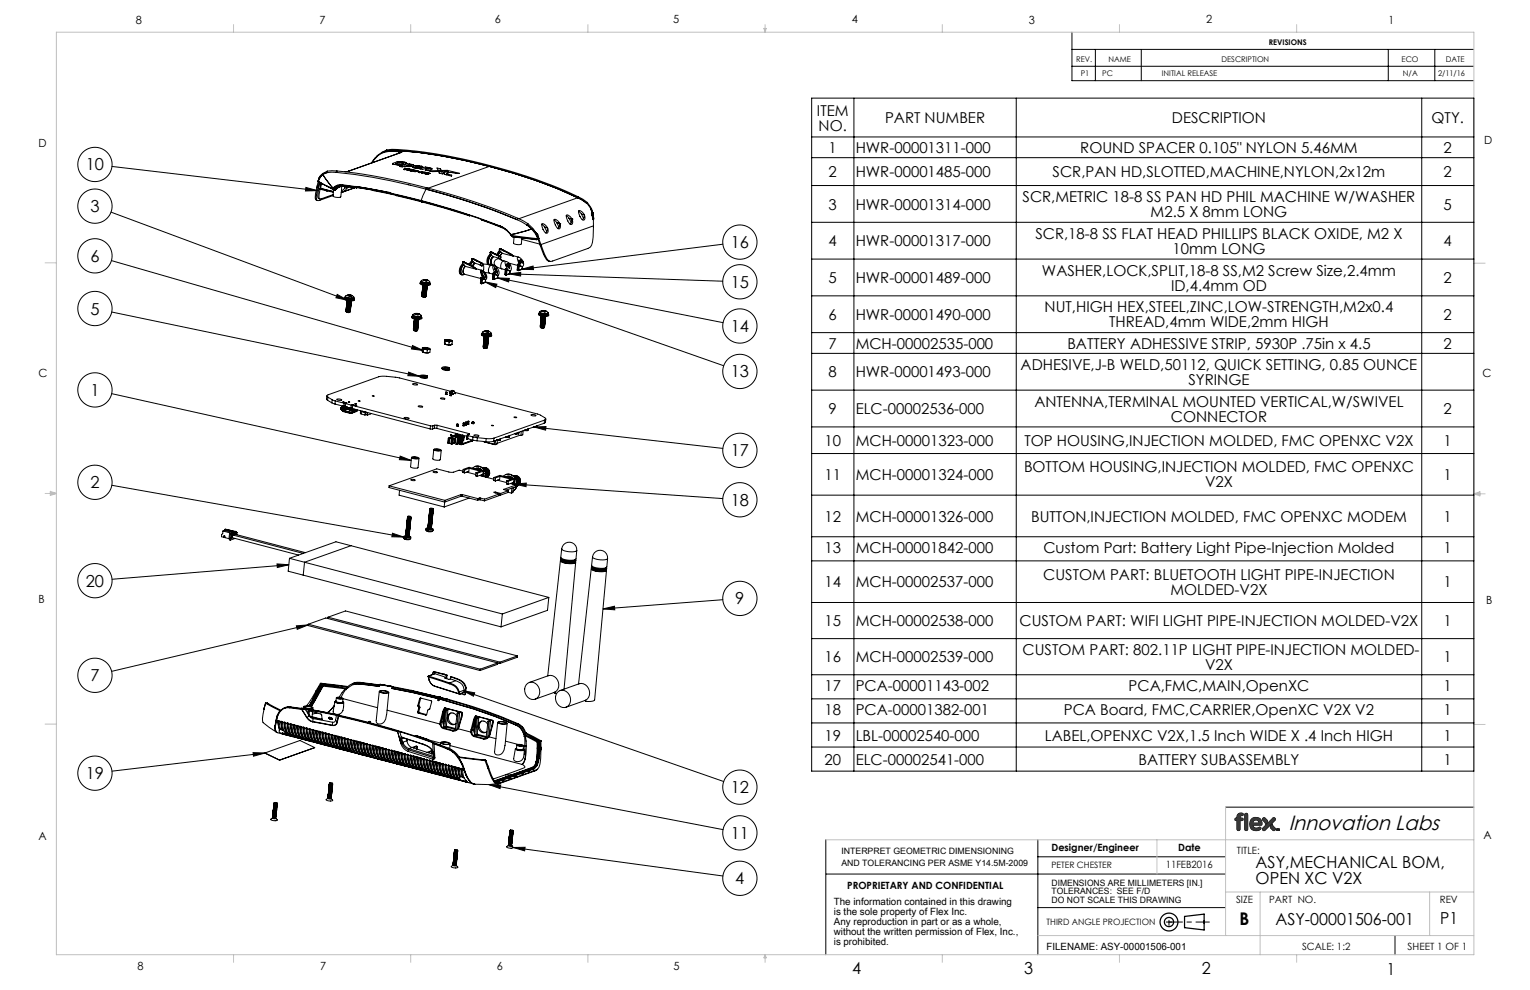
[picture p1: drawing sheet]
<svg xmlns="http://www.w3.org/2000/svg" width="432mm" height="279mm" viewBox="0 0 432 279" stroke-linecap="round" stroke-linejoin="round" font-family="sans-serif">
<defs><g id="words">
<text font-size="5.8" x="363.7" y="234.3">Innovation Labs</text>
<text font-size="4.9" x="349.8" y="261">B</text>
<g font-size="4.7">
<text x="24.2" y="48.1">10</text>
<text x="25.5" y="59.9">3</text>
<text x="206.2" y="70">16</text>
<text x="25.5" y="73.9">6</text>
<text x="206.2" y="81.2">15</text>
<text x="25.5" y="88.8">5</text>
<text x="206.2" y="93.7">14</text>
<text x="206.2" y="106.5">13</text>
<text x="25.5" y="111.8">1</text>
<text x="206.2" y="128.8">17</text>
<text x="25.5" y="137.8">2</text>
<text x="206.2" y="142.8">18</text>
<text x="24.2" y="165.6">20</text>
<text x="207.5" y="170.6">9</text>
<text x="25.5" y="192.3">7</text>
<text x="24.2" y="219.9">19</text>
<text x="206.2" y="223.9">12</text>
<text x="206.2" y="236.8">11</text>
<text x="354.4" y="245.1">ASY,MECHANICAL BOM,</text>
<text x="207.5" y="249.6">4</text>
<text x="354.4" y="249.6">OPEN XC V2X</text>
<text x="360" y="261">ASY-00001506-001</text>
<text x="406.5" y="260.9">P1</text>
<text x="240.5" y="274.8">4</text>
<text x="289" y="274.9">3</text>
<text x="339.1" y="274.8">2</text>
<text x="391.4" y="275.1">1</text>
</g>
<g font-size="4.2">
<text x="230.6" y="32.6">ITEM</text>
<text x="249.8" y="34.8">PART NUMBER</text>
<text x="330.7" y="34.8">DESCRIPTION</text>
<text x="404" y="34.8">QTY.</text>
<text x="231" y="36.9">NO.</text>
<text x="233.9" y="43.2">1</text>
<text x="241.5" y="43.2">HWR-00001311-000</text>
<text x="304.9" y="43.2">ROUND SPACER 0.105&quot; NYLON 5.46MM</text>
<text x="407.4" y="43.2">2</text>
<text x="233.9" y="50">2</text>
<text x="241.5" y="50">HWR-00001485-000</text>
<text x="297.1" y="50">SCR,PAN HD,SLOTTED,MACHINE,NYLON,2x12m</text>
<text x="407.4" y="50">2</text>
<text x="233.9" y="59.1">3</text>
<text x="241.5" y="59.1">HWR-00001314-000</text>
<text x="288.6" y="57">SCR,METRIC 18-8 SS PAN HD PHIL MACHINE W/WASHER</text>
<text x="407.4" y="59.1">5</text>
<text x="324.7" y="61.3">M2.5 X 8mm LONG</text>
<text x="233.9" y="69.5">4</text>
<text x="241.5" y="69.5">HWR-00001317-000</text>
<text x="292.2" y="67.4">SCR,18-8 SS FLAT HEAD PHILLIPS BLACK OXIDE, M2 X</text>
<text x="330.9" y="71.6">10mm LONG</text>
<text x="407.4" y="69.5">4</text>
<text x="294.1" y="77.8">WASHER,LOCK,SPLIT,18-8 SS,M2 Screw Size,2.4mm</text>
<text x="233.9" y="79.9">5</text>
<text x="241.5" y="79.9">HWR-00001489-000</text>
<text x="330.5" y="82">ID,4.4mm OD</text>
<text x="407.4" y="79.9">2</text>
<text x="294.8" y="88.2">NUT,HIGH HEX,STEEL,ZINC,LOW-STRENGTH,M2x0.4</text>
<text x="233.9" y="90.3">6</text>
<text x="241.5" y="90.3">HWR-00001490-000</text>
<text x="313.1" y="92.4">THREAD,4mm WIDE,2mm HIGH</text>
<text x="407.4" y="90.3">2</text>
<text x="233.9" y="98.4">7</text>
<text x="241.5" y="98.4">MCH-00002535-000</text>
<text x="301.2" y="98.4">BATTERY ADHESSIVE STRIP, 5930P .75in x 4.5</text>
<text x="407.4" y="98.4">2</text>
<text x="233.9" y="106.5">8</text>
<text x="241.5" y="106.5">HWR-00001493-000</text>
<text x="288" y="104.4">ADHESIVE,J-B WELD,50112, QUICK SETTING, 0.85 OUNCE</text>
<text x="335.4" y="108.6">SYRINGE</text>
<text x="233.9" y="116.9">9</text>
<text x="241.5" y="116.9">ELC-00002536-000</text>
<text x="291.9" y="114.8">ANTENNA,TERMINAL MOUNTED VERTICAL,W/SWIVEL</text>
<text x="330.5" y="119">CONNECTOR</text>
<text x="407.4" y="116.9">2</text>
<text x="232.7" y="125.8">10</text>
<text x="241.5" y="125.8">MCH-00001323-000</text>
<text x="289.1" y="125.8">TOP HOUSING,INJECTION MOLDED, FMC OPENXC V2X</text>
<text x="407.4" y="125.8">1</text>
<text x="232.7" y="135.5">11</text>
<text x="241.5" y="135.5">MCH-00001324-000</text>
<text x="289" y="133.3">BOTTOM HOUSING,INJECTION MOLDED, FMC OPENXC</text>
<text x="340.1" y="137.6">V2X</text>
<text x="407.4" y="135.5">1</text>
<text x="232.7" y="147.2">12</text>
<text x="241.5" y="147.2">MCH-00001326-000</text>
<text x="291" y="147.2">BUTTON,INJECTION MOLDED, FMC OPENXC MODEM</text>
<text x="407.4" y="147.2">1</text>
<text x="232.7" y="156.1">13</text>
<text x="241.5" y="156.1">MCH-00001842-000</text>
<text x="294.5" y="156.1">Custom Part: Battery Light Pipe-Injection Molded</text>
<text x="407.4" y="156.1">1</text>
<text x="232.7" y="165.7">14</text>
<text x="241.5" y="165.7">MCH-00002537-000</text>
<text x="294.4" y="163.6">CUSTOM PART: BLUETOOTH LIGHT PIPE-INJECTION</text>
<text x="330.3" y="167.9">MOLDED-V2X</text>
<text x="407.4" y="165.7">1</text>
<text x="232.7" y="176.7">15</text>
<text x="241.5" y="176.7">MCH-00002538-000</text>
<text x="287.8" y="176.7">CUSTOM PART: WIFI LIGHT PIPE-INJECTION MOLDED-V2X</text>
<text x="407.4" y="176.7">1</text>
<text x="288.6" y="184.8">CUSTOM PART: 802.11P LIGHT PIPE-INJECTION MOLDED-</text>
<text x="232.7" y="186.9">16</text>
<text x="241.5" y="186.9">MCH-00002539-000</text>
<text x="340.1" y="189">V2X</text>
<text x="407.4" y="186.9">1</text>
<text x="232.7" y="195">17</text>
<text x="241.5" y="195">PCA-00001143-002</text>
<text x="318.5" y="195">PCA,FMC,MAIN,OpenXC</text>
<text x="407.4" y="195">1</text>
<text x="232.7" y="201.8">18</text>
<text x="241.5" y="201.8">PCA-00001382-001</text>
<text x="300.2" y="201.8">PCA Board, FMC,CARRIER,OpenXC V2X V2</text>
<text x="407.4" y="201.8">1</text>
<text x="232.7" y="209">19</text>
<text x="241.5" y="209">LBL-00002540-000</text>
<text x="294.9" y="209">LABEL,OPENXC V2X,1.5 Inch WIDE X .4 Inch HIGH</text>
<text x="407.4" y="209">1</text>
<text x="232.7" y="215.8">20</text>
<text x="241.5" y="215.8">ELC-00002541-000</text>
<text x="321.3" y="215.8">BATTERY SUBASSEMBLY</text>
<text x="407.4" y="215.8">1</text>
</g>
<g font-size="3.2">
<text x="38.3" y="6.7">8</text>
<text x="90.2" y="6.7">7</text>
<text x="139.7" y="6.5">6</text>
<text x="190" y="6.5">5</text>
<text x="240.4" y="6.6">4</text>
<text x="290.4" y="6.7">3</text>
<text x="340.4" y="6.5">2</text>
<text x="391.9" y="6.7">1</text>
<text x="10.9" y="41.6">D</text>
<text x="418.9" y="40.7">D</text>
<text x="10.9" y="106.3">C</text>
<text x="418.4" y="106.4">C</text>
<text x="10.8" y="170.2">B</text>
<text x="419.4" y="170.6">B</text>
<text x="10.8" y="237.2">A</text>
<text x="418.6" y="236.8">A</text>
<text x="38.8" y="273.8">8</text>
<text x="90.4" y="273.8">7</text>
<text x="140.2" y="273.8">6</text>
<text x="190.1" y="273.9">5</text>
</g>
<g font-size="2.8">
<text x="296.8" y="240.2">Designer/Engineer</text>
<text x="329" y="245">11FEB2016</text>
<text x="332.5" y="240.2">Date</text>
<text x="349.1" y="240.9">TITLE:</text>
<text x="239.1" y="250.8">PROPRIETARY AND CONFIDENTIAL</text>
<text x="235.3" y="255.3">The information contained in this drawing</text>
<text x="348.8" y="254.9">SIZE</text>
<text x="358.2" y="254.9">PART NO.</text>
<text x="406.3" y="254.9">REV</text>
<text x="235.3" y="258.2">is the sole property of Flex Inc.</text>
<text x="235.3" y="261">Any reproduction in part or as a whole,</text>
<text x="235.3" y="263.8">without the written permission of Flex, Inc.,</text>
<text x="235.3" y="266.6">is prohibited.</text>
<text x="295.4" y="268.2">FILENAME: ASY-00001506-001</text>
<text x="367.5" y="268.2">SCALE: 1:2</text>
<text x="397.3" y="268.2">SHEET 1 OF 1</text>
</g>
<g font-size="2.5">
<text x="237.5" y="241.1">INTERPRET GEOMETRIC DIMENSIONING</text>
<text x="237.5" y="244.5">AND TOLERANCING PER ASME Y14.5M-2009</text>
<text x="296.8" y="245">PETER CHESTER</text>
<text x="296.8" y="250">DIMENSIONS ARE MILLIMETERS [IN.]</text>
<text x="296.8" y="252.4">TOLERANCES: SEE F/D</text>
<text x="296.8" y="254.9">DO NOT SCALE THIS DRAWING</text>
<text x="295.4" y="261">THIRD ANGLE PROJECTION</text>
</g>
<g font-size="2.2">
<text x="303.8" y="17.6">REV.</text>
<text x="312.8" y="17.6">NAME</text>
<text x="344.8" y="17.6">DESCRIPTION</text>
<text x="358.1" y="12.7">REVISIONS</text>
<text x="395.6" y="17.6">ECO</text>
<text x="408" y="17.6">DATE</text>
<text x="305" y="21.5">P1</text>
<text x="311.1" y="21.5">PC</text>
<text x="327.9" y="21.5">INITIAL RELEASE</text>
<text x="395.9" y="21.4">N/A</text>
<text x="405.8" y="21.4">2/11/16</text>
</g>
</g></defs>
<g fill="none" stroke="#000" stroke-width=".35">
<path d="M334.3 258.6l5.5-.6v4.5l-5.5-.7z"/>
<circle cx="329.9" cy="260.2" r="1.3"/>
<circle cx="329.9" cy="260.2" r="2.52"/>
</g>
<g fill="none" stroke="#191924" stroke-width=".28">
<path d="M349.1 230.6v.3l-.5 .1-.1 .2 .1 .3 .5 .1v2.4l.4 .4 .4-.4v-2.4l.8-.1 .2-.3-.4-.3h-.6v-.2M350.9 229.9l-.2 .2-.7 .2-.1 .4M350.9 229.9l-.3 .3h-.5l-.2 .5M350.9 229.9a.99 .99 0 0 0-1.2-.3 .99 .99 0 0 0-.6 1M351.5 229.6h.4l.2 .3v4.1l-.4 .4-.4-.4zM352.7 232.5a1.72 1.72 0 0 1 1.8-1.8 1.72 1.72 0 0 1 1.7 1.9M352.7 232.6a1.77 1.77 0 0 0 1.2 1.7 1.77 1.77 0 0 0 1.9-.5l-.1-.3M352.7 232.6a1.76 1.76 0 0 0 1.2 1.7 1.76 1.76 0 0 0 2-.5l-.2-.3M352.7 232.5v.1M353.6 232.3a.87 .87 0 0 1 .9-.9 .87 .87 0 0 1 .8 .9M353.6 232.3a.88 .88 0 0 1 .9-.9 .88 .88 0 0 1 .8 .9M353.6 232.3h1.7"/>
<path d="M353.6 232.9a1.11 1.11 0 0 0 .8 .9 1.11 1.11 0 0 0 1.2-.4l.1 .1M353.6 232.9a.92 .92 0 0 0 .5 .9 .92 .92 0 0 0 1-.2l.6-.1M356.2 232.6l-.3 .3h-2.3M356.4 234.3h.6M356.4 233.7v.6M357 232.1l.1 .4M357 232.1l.2 .5M357 232.1l-.7-.9 .4-.4 .3 .1 .7 .9-.5 .8M357.1 232.5v.1M357.1 232.6h.1M359.1 232.6l-.6 .8 .7 .9 .4 .1 .3-.4-.6-.9M359.1 232.6h.1"/>
<path d="M359.1 232.6l.2 .5M359.1 232.6v.1M359.1 232.7l.2 .4M359.2 230.9h.6M359.2 230.9l-2.8 2.8M359.8 230.9v.6M359.8 231.5l-2.8 2.8M360.3 234h.1M360.4 234v.3l.1-.3M360.6 234h-.3M360.6 234h.1M360.8 234.3h.1"/>
<path d="M360.9 234l-.1 .3-.2-.3v.3l.1-.2 .1 .2M360.9 234l.1 .3zM361 234.1l-.2 .2"/>
</g>
<g fill="none" stroke="#000" stroke-width=".28">
<path d="M302.5 18.7h113.4M302.5 9.1v13.7h113.4M302.5 13.9h113.4M309.1 13.9v8.9M322.1 13.9v8.9M391.8 13.9v8.9M404.9 13.9v8.9M233.1 237v32.4M292.9 237v32.4M345.9 227.8h70.1M233.2 246.7h112.7M292.9 241.8h52.9"/>
<path d="M292.9 256.1h53M393.7 264v5.4"/>
</g>
<path d="M329.9 260.2h11.4" fill="none" stroke="#000" stroke-width=".28" stroke-dasharray="15.2 1.3 1.3 1.3" stroke-dashoffset="11.4"/>
<path d="M329.9 260.2v-.5M329.9 260.2v1M329.9 260.2h-.8M329.9 260.2h.9" fill="none" stroke="#000" stroke-width=".28" stroke-dasharray="15.2 1.3 1.3 1.3"/>
<g fill="none" stroke="#c0c0c0" stroke-width=".28">
<path d="M15.9 9.1h400.1v260.3h-400.1zM65.9 6.9v2.2M115.9 6.9v2.2M165.9 6.9v2.2M215.6 8h.6l-.3 1.1zM215.7 8l.2 1.1M215.9 6.9v2.2M216 8l-.1 1.1M265.9 6.9v2.2M315.9 6.9v2.2M365.9 6.9v2.2M12.7 74.2h3.2"/>
<path d="M416 74.3h3.1M12.7 139.3h3.2M14.2 139l1.7 .3M14.2 138.7l1.7 .6-1.7 .5zM15.9 139.3l-1.7 .2M416 139.4h3.1M416 139.4l1.7-.6v1.1zM416 139.4l1.7 .2M417.7 139.1l-1.7 .3M12.7 204.4h3.2M416 204.5h3.1M233.1 237h182.9"/>
<path d="M326.5 237v9.7M345.9 227.8v36.2M345.9 251.7h70.1M355.6 251.7v17.7M403.5 251.7v12.3M65.9 269.4v2.2M115.9 269.4v2.2M165.9 269.4v2.2M215.9 269.4v2.2M215.9 269.4l.3 .9h-.6zM265.9 269.4v2.2M292.9 264h123.1"/>
<path d="M315.9 269.4v2.2M365.9 269.4v2.2"/>
</g>
<path d="M356.4 230.9l-.1 .5 .8 .7 .1 .5 .5-.5v-.5l-.8-.8zM358.9 232.8l-.3 .4v.4l.7 .8h.4l.2-.6-.7-.7-.1-.5zM356.4 233.7l2.9-2.8h.6v.6l-2.9 2.8h-.6zM349.4 229.8l1-.3 .4 .1 .1 .3-.2 .3-.7 .2-.1 .5h.8l.2 .4-.3 .3h-.7v2.5l-.4 .3-.4-.3v-2.5l-.4-.1-.2-.3 .2-.3h.4l.1-.8zM351.4 229.6h.5l.2 .3v4.1l-.4 .4-.4-.4zM353.2 231.1a1.71 1.71 0 0 1 2.1-.3 1.71 1.71 0 0 1 .8 2l-2.5 .1 .1 .5 .4 .3 1.6-.2a.5 .5 0 0 1 .1 .6 .5 .5 0 0 1-.6 .2l-.6 .1a1.74 1.74 0 0 1-1.8-2.5zM353.8 231.6l-.2 .7h1.8l-.4-.8z" fill-rule="evenodd" fill="#373737"/>
<g fill="none" stroke="#000" stroke-width=".28">
<path d="M229.1 27.7h186.9v189.9h-186.9zM229.1 38.6h186.9M241 27.7v189.9M286.8 27.7v189.9M401.2 27.7v189.9M31.3 59.9l66.8 24.8M31.6 47l57.9 6.8M86.3 52.9l3.2 .9-3.3 .1zM89.4 52.9l-.4 3 .1 .5 .5 .2M89.4 52.9h.3M89.7 52.9l-.2 1.1a3.4 3.4 0 0 0 0 2.6h.1M89.7 51.1h.1"/>
<path d="M89.8 51.1v.1M89.8 51.2l4 2.1M89.8 51.2l-.4 1.7M89.9 50.7l-.2 .4M89.9 50.7h.1M89.9 56.1h.4M90 53.2a3.8 3.8 0 0 0-.2 2.8h.2M90.1 50.3l-.2 .5M90.1 50.3h.1M90.1 50.3l-.2 .4M90.1 50.2v.1M90.1 51.3l-.4 1.6"/>
<path d="M90.1 50.1v.1M90.2 50.1h.1M90.1 50.1h.1M90.3 49.8h.1M90.3 51.5l-.4 1.7 .5 .2M90.3 49.8l-.2 .5M90.3 53.4a3.8 3.8 0 0 0-.1 2.7l.7-.1 3.1-1.1M90.3 49.7v.1M90.3 49.7l-.1 .3M90.4 53.4h.1M90.5 53.4l1.8 .5M90.5 53.2l-.1 .2"/>
<path d="M90.5 53.2l1.6 .5M90.5 53.1l3.5 .9M90.5 51.6l-.1 1.8M90.6 52.2l-.1 1M90.6 51.6v.6M90.7 51.7l-.1 .5M91 51.9h.1M91 51.9l3.5 1.8M91 49.2h-.2l-.5 .6M91 49.2l.1 .1M91 49.2h.1M91.1 49.2v.1"/>
<path d="M91.1 49.3l-.8 .8-.5 1.1M91.1 49.3h-.3l-.5 .5M91.1 49.3l-.7 .7-.6 1.2M91.1 49.3l2.9 3.8M91.1 49.3h.1M92.1 52.4l2.2 1.1M92.1 53.7l1.9 .3M92.1 53.7l.2 .2M92.2 48.7l-1.1 .6M92.2 48.7l-1.1 .5M92.3 53.9l1.8 .4-.1-.3M92.4 48.4l-.2 .3"/>
<path d="M93.8 53.3h.2M94 54h.1M94 53.1l-.2 .2M94 53.1h.1M94 55.2l-4.2 1.4M94.1 53.2l-.1 .1M94.1 53.1v.1M94.3 53.5h.1M94.3 53.5l.2 .2M94.3 53.2v.3M94.4 53.1l-.4 .2M94.4 53.4l-.1 .1"/>
<path d="M94.4 53.4h.1M94.4 53.4l.3 .2M94.4 53.1h.1M94.4 53.4l.3 .1M94.4 53.1v.3M94.5 53.7h.1M94.5 53l-.1 .1M94.5 53l-.4 .1M94.6 53.7h.1M94.7 53.6l-.1 .1M94.7 53.6h.1M94.8 53.5h-.1"/>
<path d="M94.8 53.5l-.2 .2M94.9 48.6l-2.7 .1M94.9 48.6a163.1 163.1 0 0 1 25.3 4.8M95 52.4l-1 .7M95 52.4l.1 .1M95.1 48.3a192.1 192.1 0 0 1 51.1 13.3M95.1 48.3a4.4 4.4 0 0 0-4.2 .8M95.1 52.5l-1 .6M95.1 48.3l-.2 .3M95.2 52.3l.1 .1M95.2 52.3l-.2 .1M95.3 52.4l-.2 .1"/>
<path d="M95.4 52.3l-.9 .7M95.9 52.8l-1.1 .7M96.4 52.6l-.2 2.9a2.13 2.13 0 0 1-2.2-.2l.1-1.8M96.7 52.2l3.3 .4M96.7 52.2l-1.5 .1M96.7 52.2l.1 .1M96.8 52.3l3.2 .4M96.8 52.3l-1.5 .1M97.1 52.5h-1.2l-1.5 .9M97.1 52.5h.1M97.1 52.5l.1 .1M97.1 52.5l2.6 .3"/>
<path d="M97.1 52.3v.2M97.2 52.6h-.4a2.52 2.52 0 0 0-2.1 .9M97.2 52.6h.1M97.2 52.6l1.7 .2M97.3 52.6v.4M97.3 53l-1 .9M97.9 53h-.6M97.9 53a2.09 2.09 0 0 1-1.6 1.3M98 52.7v.3M98 53h-.1M98.5 52.8l-.5 .2M98.9 52.8l1 .2"/>
<path d="M98.9 52.8h.1M99.7 52.8l.2 .2M99.7 52.7v.1M99.9 53h.1M100 52.7l-.1 .3M100 52.6l.3 .1M100 52.6v.1M100 52.7l.1 .1M100 52.9l-.1 .1M100.1 52.8h.1M100.1 52.8l-.1 .1M100.1 52.9l.6 .1"/>
<path d="M100.1 52.9l-.2 .1M100.1 52.8v.1M100.1 52.9h.1M100.2 52.8l10 1.8M100.2 52.7v.1M100.2 52.7l-.1 .1M100.2 52.7h.2M100.2 52.7h.1M100.3 52.7h-.1M100.3 53l-4 1.4M100.4 52.7h-.2M100.4 52.7h.1"/>
<path d="M100.4 52.6h.1M100.4 52.6l-.1 .1M100.4 52.6l.1 .1M100.4 52.6l-.2 .1M100.4 52.7l.1 .1M100.5 52.6l.3 .1M100.5 52.6l.1 .1M100.5 52.7v.1M100.5 52.7h.1M100.5 52.7h-.1M100.5 52.8h.1M100.6 52.7l.3 .1"/>
<path d="M100.6 52.7v.1M100.6 52.8h.4M100.7 53l4.8 .8M100.7 53h.1M100.8 52.9l-.1 .1M100.8 52.7l8.3 1.5M100.9 52.7v.1M100.9 52.8l8.3 1.5M100.9 52.8h.1M101 52.8h.1M101 52.8l8.2 1.5M105.5 53.8h.1"/>
<path d="M105.5 53.8l6.3 1.3M105.9 44.6l-.1 .1M106 44.4v.1M106.3 44.1v.1M106.3 44.1h.1M108.5 42.8h.1M109.1 54.2l.1 .1M109.1 54.2l.7 .1M109.1 42.6l-.7 .2M109.1 42.3l-1.3 .7M109.2 54.3h.1M109.2 42.4l-.1 .2"/>
<path d="M109.2 54.3l.8 .2M109.2 54.3l.6 .1M109.2 54.3l.1 .1M109.8 54.3l.1 .1M109.8 54.3v.1M109.8 54.4l.2 .1M109.9 54.4h.1M110 54.4v.1M110 54.5h.1M110 54.5l.3 .1M110 54.5h.3M110.3 54.6v.1"/>
<path d="M110.3 54.5l.1 .1M110.3 54.5v.2M110.3 54.7h.1M110.4 54.6l8.4 2M110.4 54.6v.1M110.4 54.7l8.5 2M110.8 46.1l1.9-.5 2 .4-1.7 .6-1.8-.2zM111.6 42.8a6.2 6.2 0 0 0-6.6 3.1M111.6 42.8h1.1M111.7 46.2h.1M111.7 42.5l1.1 .1M111.7 42.5a6.4 6.4 0 0 0-6.9 3.5"/>
<path d="M111.7 42.5l-.1 .3M111.8 46.2v.1M111.8 46.3h.1M111.8 55.2h.1M111.8 55.2l7.3 1.8M111.9 55l-.1 .2M111.9 46.3h.1M111.9 55.1l7.2 1.8M111.9 55.1l-.1 .1M111.9 55v.1M111.9 46.3l.5 .1M112 42.5a137.6 137.6 0 0 1 25.9 4.4"/>
<path d="M112 42.5h-.3M112 42.5a133.1 133.1 0 0 1 25.9 4.4M112 42.5l6.1 .5 6.1 .9 6.5 1.3 7.2 1.7M112 42.5l-2.9 .1M112 42.5h.1M112.1 42.2l-3 .1M112.1 42.2a157.3 157.3 0 0 1 51.1 13.3l2.5 1.6M112.1 42.2l-.1 .3M112.4 46.4h.1M112.7 42.8l.6 .2M112.7 42.8l-.2 .5M112.7 46.4h-.2"/>
<path d="M112.7 47l2.3-.8 1.8 .5-1.1 .3zM112.8 42.6l.7 .2-.2 .2M112.8 42.6l-.1 .2M112.8 46.4h-.1M112.8 46.4h.1M112.8 46.3v.1M113.3 43l-14.9 5.3-1.1 .2M113.3 43h.1M113.7 45.9l-.9-.1-1.1 .4M113.7 45.9h.1M113.8 45.9h.1M113.8 45.9v.1"/>
<path d="M113.8 46h.1M113.8 46l-1 .3M113.9 46h.1M113.9 46h-.1M114.2 47.5h.4l-.3 .3 1.2-.1-1.6 .1zM114.7 46v.1M114.8 48l1.2-.1-.5-.1 .2-.1 .7 .2-1 .1 .6 .1-.2 .1zM115.4 46.8h-.1M115.6 46.8h-.2M115.6 46.8h.1M115.8 46.5l-1.2 .2 .7 .1M115.8 46.5l.1 .1"/>
<path d="M115.9 48.2h.9l-.1-.3 1.3 .3h-.8v.3l-.4-.2zM115.9 46.6h.1M116 46.7l-.4 .1M116 46.6v.1M116.4 47.2h.1M116.4 47.2l1.8 .4 .2-.2-1-.1M116.8 46.6v.1M117.2 47.2h.1M117.2 47.2l.2-.1a1.82 1.82 0 0 0 1.8 .1M117.3 47.2l.1 .1M117.4 47.3h.1M117.6 48.4l.7 .1z"/>
<path d="M117.9 46.9l-.2 .1 .8 .1M117.9 46.9h.1M118 46.9h-.1M118 46.9h.1M118.1 46.9h.1M118.1 48.7l.9-.3 .4 .1-.1 .2 .8-.1-.8 .3h-.3v-.4zM118.2 46.9h.1M118.2 46.9l.2 .1M118.5 47h.1M118.5 47.1h.1M118.8 56.6a195.9 195.9 0 0 1 22.4 7.2M118.8 56.6l.1 .1"/>
<path d="M118.9 56.7a194.3 194.3 0 0 1 22.3 7.2M119.1 56.9v.1M119.1 56.8v.1M119.1 57h.1M119.2 57l.2 .1M119.2 56.8v.2M119.3 47.2h-.1M119.3 47.1v.1M119.3 47.1l-1.6-.4-1.3 .5M119.3 47.1h.1M119.4 57.1h.1M119.4 57v.1"/>
<path d="M119.4 57l11.8 3.4M119.4 57l.1 .1M119.5 57.1h.1M119.5 57.1l11.8 3.4M119.8 48.9l.9-.1 .7 .1-1.2 .1 .7 .1-.2 .1zM120.2 53.4l-1.4 3.2M120.2 53.4l.8 .2a193.5 193.5 0 0 1 24.9 8.4M120.2 53.4a183.2 183.2 0 0 1 25.7 8.6M120.3 47.5l-1 .3-.8-.1 1.6-.6 1.8 .6-1.1 .4-.8-.1 1-.4M120.3 47.5h.1M120.4 47.4l-.1 .1M120.5 47.4l.4 .1"/>
<path d="M120.5 47.4h-.1M120.5 53.1l-.3 .3M120.9 47.5h.1M121 47.5h.1M121 47.5v.1M121 47.6h.1M121.1 47.6h-.1M121.1 47.6h.1M121.2 49h.1M123.3 47.4l1 .2 .2 .4-.9 .1zM123.9 48.5h.7l.4 .6-1-.2zM126.1 48.9v.1"/>
<path d="M126.1 48.9h.1M126.2 48.9l.8-.2 1.7 .3 1-.1-3.5-.8-5.1 .1 1 .2h4.5a.96 .96 0 0 0-1.4 .5l.8 .4 1.4 .4 .1-.3-1.4-.4M126.2 48.9h-.1M137.9 46.9l.4 .1M138.2 46.7l-.1 .3-17.3 6.1M138.3 47a137.2 137.2 0 0 1 24.8 8.8M138.3 47a133.3 133.3 0 0 1 24.8 8.8M138.3 47l6.8 1.9 6.6 2.2 5.8 2.2 5.6 2.5M163.1 55.8l2.5 1.6M163.1 55.8l-16.7 5.9M163.1 55.8h.1M163.2 55.6l-.1 .2"/>
<path d="M163.3 59.5l.8 .9M165.6 57.4l1.1 1.4M165.7 57.1l1.2 1.8M165.8 57.2l-.2 .2M166.6 58.9l.6 1.5h-.3M166.7 58.8l.5 1.4M166.7 58.8l-.1 .1M166.9 58.9l.4 1.1M167.2 59.6l.2 .7M167.3 60h.1M167.3 60l.1 .3M167.3 60v.1"/>
<path d="M229.1 44.5h186.9M229.1 52.4h186.9M31.4 73.5l88.1 25.4M118.6 79.8v.2a2.85 2.85 0 0 0 2.8 .3l.1-.2M118.8 79.7v-.3a2.36 2.36 0 0 0 2.5 .2v.3M118.8 79.7a2.35 2.35 0 0 0 2.5 .2M118.8 79.6l-.2 .2a2.62 2.62 0 0 0 2.8 .2l-.1-.1M118.8 79.7a1.91 1.91 0 0 0 2.5 .2M118.9 79.9h.1M119.6 79.2l.5 .1M119.6 78.9h.2M119.7 78.9l-.2 .1 .1 .2"/>
<path d="M119.7 78.9v.2M119.8 78.9h.1M119.8 78.9v.2M120.1 78.9h.1M120.1 78.9h-.5M120.1 78.9v.3M120.2 78.9l1.1 .6a2.37 2.37 0 0 1-2.4-.2l.8-.4M120.2 78.9h.1M120.2 78.9l-.1 .4M120.3 78.9h.1M120.3 78.9l-.1 .4M120.3 78.9l.3 .1"/>
<path d="M120.3 78.9v.4M120.5 79.1l.1 .1-.5 .1M120.5 79.1l-.1 .2M120.5 79.1h.1M120.6 79l.2 .1h-.3M120.6 79l-.1 .1M130.5 74.6a2.05 2.05 0 0 0-.5 2.9h.2M130.5 74.6l.2 .1M130.5 74h.2M130.5 74h.1M130.5 74v.6M130.6 73.9l-.1 .1"/>
<path d="M130.6 73.9l.2 .1M130.7 74.7a2.04 2.04 0 0 0-.5 2.8M130.7 74.7h.2M130.7 73.9h-.1M130.7 73.9h.2M130.7 74v.7M130.7 74l1.2 .6M130.7 74h.1M130.8 74h-.1M130.8 74h.1M130.8 74l1.1 .5M130.9 73.9l1.1 .5"/>
<path d="M130.9 73.9h.1M130.9 73.9l-.1 .1M130.9 74.7v.1M130.9 74.7a2.04 2.04 0 0 0-.5 2.9l-.2-.1M130.9 74.8a2.2 2.2 0 0 0-.6 2.7l.8-.1a1.38 1.38 0 0 1 .2-2.2M130.9 74.8l.4 .4M131.2 60.4l.1 .1M131.2 60.4h.1M131.2 60.4l1.2 .4M131.3 60.5l1.2 .4M131.3 75.2h.1M131.4 75.2l-.6 1a.95 .95 0 0 0 .2 1.2l4.7 1.2"/>
<path d="M131.4 75.2l2.3 .6M131.9 74.6l1.9 1M131.9 74.5l1.9 1M131.9 74.5v.1M132 74.4l2.3 1.4M132 74.4h.1M132 74.4l-.1 .1M132.4 60.8l.1 .1M132.5 60.6l-.1 .2M132.6 60.8l-.1 .1M133.1 73.7l-.7 .9M133.1 73.7l.2 .1"/>
<path d="M133.1 73.1h.2M133.1 73.1h.1M133.1 73.1v.6M133.2 73l-.1 .1M133.2 73h.2M133.3 73.8l-.7 .9M133.3 73.8h.2M133.3 73h-.1M133.3 73h.1M133.3 73h.2M133.3 73.1v.7M133.3 73.1l1.2 .5"/>
<path d="M133.3 73.1h.1M133.4 73l-.1 .1M133.4 73h.1M133.4 73l1.1 .5M133.5 73l1.1 .5M133.5 73h.1M133.5 73h-.1M133.5 73.8h.1M133.5 73.8l-.7 1M133.5 73.8l.4 .4M133.7 75.8l.7 .1M133.8 75.6l-.1 .2"/>
<path d="M133.8 75.6l.6 .3M133.8 75.6h.1M133.8 75.5l.5 .3M133.8 75.5v.1M133.9 74.2v.1M133.9 74.2l-.6 .9M133.9 74.3l-.5 .8M133.9 74.3h.2M134.1 74.3l1.5 .5M134.1 74.3l-.6 .9M134.3 75.8l.1 .1M134.4 75.9l1.6 .4"/>
<path d="M134.5 73.6l1.1 .6M134.5 73.5l1.2 .6M134.5 73.5v.1M134.6 73.5l1.5 .8M134.6 73.5h-.1M134.6 73.5h.1M135.6 74.8l.4 .3M135.6 79.9l.1 .1M135.6 79.9h.1M135.6 74.2v.6M135.6 74.2l.5 .2M135.6 74.2h.1"/>
<path d="M135.6 79.9l.3 .1M135.7 76.4a1.71 1.71 0 0 1 1.4 2.5 2.36 2.36 0 0 1-1.5-2.4zM135.7 74.1l-.1 .1M135.7 74.1l.4 .2M135.8 78.3l-.2 1.6M135.8 78.3h.2M135.8 76.6l.7 .1 .7 1.7-.6 .1-.8-1.6zM135.9 80h.1M135.9 80v.1M136 77.1l.5-.2 .5 1.2-.4 .1zM136 80v.1M136 78.3l.2 .2"/>
<path d="M136 78.3l-.1 1.7M136.1 74.3v.1M136.1 74.3l.1 .1M136.1 74.3h.1M136.1 74.4l-.1 .7M136.1 74.4h.1M136.1 74.5h.2M136.2 74.4l-.2 .7M136.2 74.4h-.1M136.2 74.4h.1M136.2 78.5l.7 .4M136.2 78.5l-.2 1.5"/>
<path d="M136.3 74.5l.2 .6-.1 1.4M136.3 74.5l2.4 .4M136.8 76.9l1.4 .2M136.9 79.7l-.9 .4M136.9 79.7h.1M136.9 79.7l-.9 .3M137 79.6l67.2 23.6M137 79.6l3.2 .6-.3 1zM137 79.6l-.1 .1M137 79.6h.1M137.1 78.9l-.2 .8M137.6 62.6l-1.7-.6 5.7 2.2"/>
<path d="M138.2 77.1l.9 .3M138.3 71.9a2.05 2.05 0 0 0-.5 2.8M138.3 71.9h.2M138.3 71.2l.2 .1M138.3 71.2v.7M138.3 71.2h.1M138.4 71.2h.2M138.4 71.2h-.1M138.5 71.9a2.06 2.06 0 0 0-.5 2.8M138.5 71.9l.2 .1M138.5 71.1l-.1 .1M138.5 71.1h.1"/>
<path d="M138.5 71.1l.2 .1M138.5 71.3l1.2 .5M138.5 71.3v.6M138.5 71.3h.1M138.6 71.2l1.1 .5M138.6 71.2l-.1 .1M138.6 71.2h.1M138.7 71.2l1.1 .5M138.7 71.2h.1M138.7 71.2h-.1M138.7 72h.1M138.7 72a2.18 2.18 0 0 0-.6 2.8"/>
<path d="M138.7 72l-.7 1.1-.1 1 .2 .6M138.7 72l.4 .4M138.7 74.9a1.49 1.49 0 0 0-.5 2.2M138.7 74.9l.8 .1M139 78.7l.1 .1M139 78.7h.1M139.1 72.4h.1M139.1 72.4a1.4 1.4 0 0 0-.2 2.2l-.4 .2M139.1 78.7v.1M139.1 78.7h.2M139.1 75.1a1.71 1.71 0 0 1 1.5 2.6 2.36 2.36 0 0 1-1.5-2.4zM139.1 78.8h.3"/>
<path d="M139.1 72.4a1.37 1.37 0 0 0-.1 2.2l.7 .3M139.1 72.4l.2 .1M139.2 77l-.2 1.7M139.2 77l.3 .1M139.2 77l-.1 1.7M139.3 72.5l1.5 .4M139.3 72.5l-.6 1v.8l.3 .3M139.3 78.7l.2 .1M139.3 78.7l.1 .1M139.4 63.2l2.2 .9M139.4 78.8h.1M139.5 78.8h-.1"/>
<path d="M139.5 77.1l.1 .2M139.5 77.1l-.2 1.6M139.5 75.5l.6 .4v.4l.4 .3-.1 .6-.3-.7-.2 .3 .1-.5-.4-.2 .3 .1zM139.6 77.3l.7 .4M139.6 77.3l-.1 1.5M139.7 71.8l1.1 .5M139.7 71.7l1.2 .6M139.7 71.7v.1M139.8 71.7l1.5 .8M139.8 71.7h.1M139.8 71.7h-.1M139.8 75.8l.2 .3z"/>
<path d="M140.2 76.5l.1 .3zM140.3 78.5l-.9 .3M140.4 78.4l-.1 .1M140.4 78.4l-.9 .4M140.4 78.4l63.7 12.7M140.4 78.4l3.3 .2-.2 1zM140.5 77.7l-.1 .7M140.8 72.3v.6M140.8 72.3l.5 .3M140.8 72.3h.1M140.9 70.9l-.7 1M140.9 70.9l.2 .1"/>
<path d="M140.9 72.3l.4 .2M140.9 72.3h-.1M140.9 70.3h.2M140.9 70.3v.6M140.9 70.3h.1M141.1 71l-.7 .9M141.1 71h.2M141.1 70.2h.1M141.1 70.2h.2M141.1 70.2h-.1M141.1 70.3v.7M141.1 70.3l1.2 .6"/>
<path d="M141.1 70.3h.1M141.2 70.3h-.1M141.2 70.3h.1M141.2 70.3l1.1 .5M141.2 70.3h-.3M141.2 73.1l.3 .3a1.2 1.2 0 0 0-1.9 .3 1.2 1.2 0 0 0 .8 1.7l1.2 .5M141.2 63.8l.1 .1M141.2 63.8h.1M141.3 70.2l1.1 .5M141.3 70.2h.1M141.3 70.2l-.1 .1M141.3 71v.1"/>
<path d="M141.3 71l-.7 1M141.3 72.5h.1M141.3 63.8l.8 .4M141.3 63.8v.1M141.3 72.6l-.1 .5-.4-.2M141.3 72.5v.1M141.3 63.9l.8 .5M141.3 63.9h.1M141.3 71.1l-.7 1M141.3 71.1l.4 .4M141.3 72.5v.7M141.4 73.3l.8 .3"/>
<path d="M141.6 64.1h.1M141.6 64.1v.1M141.6 64.1l.1 .1M141.6 64.1l.4 .2M141.6 75.9l1 .2M141.6 64.2h.1M141.7 64.2l1.4 1 1 1M141.7 71.5h.1M141.7 71.5l-.6 .8M141.7 71.5l-.5 .9M141.7 71.5l2.4 .6M142.1 64.4l.7 .4"/>
<path d="M142.1 64.2l.7 .6M142.1 64.2v.2M142.2 73.6a1.49 1.49 0 0 0-.6 2.3M142.2 73.6l.7 .2M142.3 70.9l1.9 1M142.3 70.8l1.9 1M142.3 70.8v.1M142.4 70.7l2.3 1.4M142.4 70.7h.1M142.4 70.7l-.1 .1M142.5 77.4l.1 .2M142.5 77.4l.1 .1"/>
<path d="M142.6 77.5v.1M142.6 77.5h.2M142.6 73.9a1.67 1.67 0 0 1 1.4 2.5 2.71 2.71 0 0 1-1.4-2.5zM142.6 77.6h.2M142.7 75.8l-.2 1.6M142.7 75.8l.3 .1M142.7 75.8l-.1 1.7M142.8 77.5h.2M142.8 77.5v.1M142.8 64.8l.2 .2M142.8 64.8h.1M142.8 64.8l.2 .1"/>
<path d="M142.9 77.6h-.1M142.9 64.9l.3 .2M142.9 74.5l.5-.1 .5 .3a.55 .55 0 0 0-.6-.1 .55 .55 0 0 0-.4 .4zM143 77.5l-.1 .1M143 75.9l.1 .2M143 75.9l-.2 1.6M143 65l1.1 1.2M143 64.9l1.2 1.3M143 64.9v.1M143.1 76.1l.7 .3M143.1 76.1l-.1 1.4M143.1 74.8l.4-.1 .4 .3a.4 .4 0 0 0-.5-.1 .4 .4 0 0 0-.2 .3z"/>
<path d="M143.4 75.1l.4 .2-.2-.1-.2 .2zM143.6 74.3l2.5 .6M143.6 77.3l60.4 2.1M143.6 77.3l3.4-.4-.1 1zM143.8 77.3l-.9 .3M143.9 77.2l-.1 .1M143.9 77.2h.1M143.9 77.2l-.9 .3M144 76.4l-.1 .8M144.1 66.2h.1M144.1 66.2l.3 .3M144.1 72.1l.7 .1"/>
<path d="M144.2 71.9l-.1 .2M144.2 71.9l.6 .3M144.2 71.9h.1M144.2 66.2h-.1M144.2 66.2h.1M144.2 66.2l.2 .3M144.2 71.8l.5 .3M144.2 71.8v.1M144.4 66.5h.1M144.4 66.5l7.3 .9M144.4 66.5v.1M144.4 66.6l.3 .2"/>
<path d="M144.5 66.5h.1M144.5 66.5l-.1 .1M144.5 66.5v.1M144.5 66.6l.2 .1M144.7 72.1l.1 .1M144.7 66.8l6.2 .8M144.7 66.7v.1M144.7 66.7h.1M144.7 66.7l6.2 .8M144.7 66.5v.2M144.8 72.2l1.6 .4M145.1 66.9l-.2 1.7a2.17 2.17 0 0 0 2.2 .2l.2-1.6v.4l5 1.3"/>
<path d="M145.9 62l2.8 1.5M146 76.2l.1 .1M146 76.2h.1M146 76.2l.2 .1M146 72.7a1.71 1.71 0 0 1 1.5 2.5 2.36 2.36 0 0 1-1.5-2.4zM146.1 76.3l.2 .1M146.2 74.6l-.2 1.6M146.2 74.6h.2M146.2 61.6a9.3 9.3 0 0 1 4.3 3.1M146.2 61.7l-.3 .3M146.2 76.3h.2M146.2 76.3l.1 .1"/>
<path d="M146.4 76.4h-.1M146.4 73.9l.1 .2zM146.4 76.3v.1M146.4 73.6l.3 .6zM146.4 74.6l.2 .2M146.4 74.6l-.2 1.7M146.5 73.4h.1M146.5 74.1l.2 .5M146.5 73.5l.4 .8M146.5 73.4l.4 1M146.6 74.8l.7 .4M146.6 74.8l-.2 1.5"/>
<path d="M146.7 74.6h.1M146.9 74.3h.1M146.9 73.2l.5 1zM147.1 73.4l.3 .6zM147.2 76l3.2-.9 .2 1zM147.3 76l-.9 .4M147.3 76h.1M147.3 76l-.9 .3M147.4 73.5l.3 .7zM147.4 75.2l-.1 .8M148.7 63.5l1.3 1.1M148.7 63.5l1.4 1.2"/>
<path d="M149 63.2l-.3 .3M150 64.6l-5.8 1.6M150 64.6l.1 .1M150 64.7l-5.8 1.5M150 64.7a6 6 0 0 1 1.7 2.7M150 64.7h.1M150 64.7l.6 .2 .6 .8M150.1 64.7l.5 .2 .7 .8M150.1 64.7h.1M150.5 64.7l.1 .2M150.5 64.7h.1M150.7 64.8l-.1 .1"/>
<path d="M150.9 67.6l.5 .1M150.9 67.5v.1M150.9 67.5h.5M150.9 67.3v.2M151.2 65.7l.3 .7M151.3 65.7h.1M151.3 65.7h-.1M151.3 65.7l.2 .3M151.3 65.7l.1 .1M151.4 67.5h.1M151.4 67.5v.2M151.4 65.8h.1"/>
<path d="M151.4 67.3v.2M151.4 65.8v.1M151.4 65.8l.1 .2M151.4 65.9l.1 .1M151.4 65.9l.2 .2M151.5 66v.1M151.5 66h.1M151.5 67.5l-.1 .2M151.5 67.3v.2M151.5 66.1l.1 .2M151.5 66.1h.1M151.5 66.1v.1"/>
<path d="M151.5 66.2l.1 .1M151.5 66.4l.2 .5M151.5 66.2l.1 .2M151.5 66.2h.1M151.6 66.1v.2M151.6 66.1h.1M151.6 66.1l-.1 .1M151.6 66.3v.1M151.6 66.2h.2l.3 1.1M151.6 66.4h.1M151.6 66.4h-.1M151.6 66.4v.1"/>
<path d="M151.6 66.4l.1 .1M151.6 66.5l.2 .4M151.6 66.3l.1 .1M151.7 66.5l.1 .4M151.7 66.5h-.1M151.7 66.4h.1M151.7 66.4l.1 .4M151.7 66.9v.2M151.7 67.4h.1M151.7 67.1v.3M151.7 67.1l.1 .3M151.8 66.9h-.1"/>
<path d="M151.8 66.9l.1 .5M151.8 66.9h.1M151.8 66.9l.2 .5M151.8 67.4l.7 1.9M151.8 66.8l.2 .6M151.8 66.8v.1M151.8 67.1h-.1M151.9 67.5h-.4M151.9 67.6l-.5 .1M151.9 67.4h-.1M152 67.4h.1M152 67.4h-.1"/>
<path d="M152 67.3l.7 1.7M152 67.3v.1M152 67.3h.1M152.1 67.3h.1M152.5 69.3l.2 .7a6.7 6.7 0 0 0 2.2 3.7l.3 .1M152.5 69.3l.3 .1M152.7 69l.1 .4M152.9 63.2l.8 .9M153.3 64.8h.1M153.7 64.1l.6 1.3M153.7 64.1l.8 .2M153.7 64.1h.1"/>
<path d="M154.5 64.3l-.5-.7-.9-.5-.2 .4 .4 1.3M154.5 64.3h.1M154.5 64.3v.1M154.5 64.3v.4M154.5 64.4l.2 .9-.4 .5-.5-.2-.5-.8M154.5 64.4l-.1 .9-.5 .4M156.4 62l.8 .9M156.8 63.5v.1M157.2 62.9l.5 1.2M157.2 62.9h.1M157.2 62.9l.8 .2M158 63.1h.1"/>
<path d="M158 63.1l-.5-.7-1-.5-.2 .4 .5 1.2M158 63.1v.4M158 63.1l.2 1-.4 .5-.5-.2-.5-.8M158 63.1l-.2 .9-.4 .5M159.8 60.8l.8 .8M160.2 62.3h.1M160.6 61.6l.8 .2M160.6 61.6h.1M160.6 61.6l.6 1.3M161.4 61.8h.1M161.4 61.8l-.5-.7-.9-.4-.2 .4 .4 1.2M161.5 61.9l-.1 .4"/>
<path d="M161.5 61.9l.1 .9-.4 .6-.5-.3-.5-.8M161.5 61.9l-.2 .9-.5 .4M163.7 61.1h.1M164.1 60.4l.6 1.3M164.1 60.4l.8 .2M164.9 60.6l-.5-.7-.9-.5-.2 .4 .4 1.3M164.9 60.6h.1M164.9 60.6v.1M164.9 60.6v.4M164.9 60.7l.2 .9-.4 .5-.5-.2-.5-.8M164.9 60.7l-.2 .9-.4 .4M166.9 60.4h.1"/>
<path d="M166.9 60.4l.5 1.5M167.2 60.2v.1M167.2 60.2v.3M167.2 60.3h.1M167.2 60.3l.1 .2M167.2 60.5l.1 .3M167.2 60.5h.1M167.2 60.1h.1M167.2 60.1v.2M167.2 60.1l.2 .2M167.2 60.5l.1 .2M167.3 60.5h.1"/>
<path d="M167.3 60.5v.2M167.3 60.7v.1M167.3 60.8h.1M167.3 60.7h.1M167.3 60.8l.1 .5M167.3 60.1l.1 .2M167.4 60.3h.1M167.4 60.3v.2M167.4 61.9h.1M167.4 61.9l.1 .1M167.4 60.5h-.1M167.4 60.5h.1"/>
<path d="M167.4 60.5v.2M167.4 60.5v.1M167.4 60.7v.1M167.4 60.8l.1 .5M167.4 60.8h-.1M167.4 60.6v.1M167.4 60.7h.1M167.4 60.7l.1 .1M167.5 60.8v.5M167.5 60.8h-.1M167.5 61.3v.5l-.1-.5M167.5 61.3h-.1"/>
<path d="M167.5 61.3h.1M167.5 62v1.7M167.5 63.7a12.6 12.6 0 0 1-.9 6l-11.3 4.1a4.4 4.4 0 0 1-2-3.2l-.5-1.2M167.5 63.7l-14.8 5.3M167.5 61.2v.1M167.5 61.3l.1 .5M167.5 61.5h.1M167.6 61.8l-.1 .2M167.6 61.8h.1M204 68.9l-56.8 7.1M229.1 62.7h186.9M229.1 73.1h186.9"/>
<path d="M31.5 88.1l86.9 18.1M95.2 83.1l2.9 1.6-3.3-.7zM97.2 84.2l-.1 .2a2.84 2.84 0 0 0 2.9 .3l.1-.3M97.4 84v-.3a2.35 2.35 0 0 0 2.5 .3v.2M97.4 84a2.36 2.36 0 0 0 2.5 .2M97.4 84l-.2 .1a2.62 2.62 0 0 0 2.8 .3l-.1-.2M97.4 84a1.91 1.91 0 0 0 2.5 .2M97.5 84.2l.1 .1M97.7 87.6l.6 .2 .6-.2-.6 .2zM97.7 87.4l.6 .2 .6-.2-.6 .2zM97.7 87.8l.6 .2 .6-.2M97.7 87.7l.1 .1"/>
<path d="M97.7 87.2l.6 .1 .6-.1-.6 .2zM97.7 84.4h.2M97.7 87.5l.9 .1M97.7 86.9l.6 .2 .7-.1-.7 .2zM97.7 84.4h.1M97.7 88l.5 .2 .6-.1M97.7 87.2l1 .1M97.7 86.7l.7 .2 .6-.1-.6 .1zM97.8 86.5l.6 .2 .6-.2-.6 .2-.6-.2 .1 .2M97.8 87l1 .1h-1M97.8 88h.9M97.8 87.9l.1 .2a.55 .55 0 0 0 .9-.2"/>
<path d="M97.8 86.8l1 .1h-.9M97.8 87.7l.9 .1zM97.8 86.3l.6 .2 .6-.2-.6 .2zM97.8 86.1h.1M97.8 86.1l.6 .2 .7-.2-.7 .2zM97.8 87.5h.9M97.8 85.9h.1M97.8 86.4l.1 .1M97.8 85.9l.7 .1 .6-.1-.6 .2-.7-.2M97.8 87.3h1M97.8 85.7h.1M97.8 86.2l.6 .2 .5-.2"/>
<path d="M97.8 85.7l.7 .1 .6-.1M97.9 85.4v.1M97.9 86h1M97.9 85.4l.6 .2 .6-.1-.6 .1zM97.9 85.2h.1M97.9 85.7l.1 .1M97.9 85.2l.6 .2 .6-.1M97.9 85.2l.6 .2 .6-.2M97.9 85h.1M97.9 85.5l.4 .2 .6-.1h-.9M97.9 86.5h.9zM97.9 85l.6 .2 .7-.2"/>
<path d="M97.9 86.7h.9M97.9 84.8h.1M97.9 85.3l1 .1M97.9 84.8l1.1 .2-1-.1M98 85.1l.1 .1M98 86h.9M98 86.2l.8 .1M98 85.8h.9zM98 85.2h1M98.1 85.2h.8M98.1 84.5l.2 .1M98.1 84.5h.1"/>
<path d="M98.3 83.3l-.2 .1 .6 .2M98.3 83.3v.2M98.3 83.3h.1M98.4 84.5l-.1 .1M98.6 84.6h.1M98.6 84.6h.3M98.7 83.2l.1 .1M98.7 83.2l-.4 .1M98.7 83.2l-.1 .3M98.7 87.2h.1M98.7 87h.1M98.7 87.6h-.1"/>
<path d="M98.7 86.6h.2M98.8 83.2l1.1 .7a2.37 2.37 0 0 1-2.4-.3l.8-.3M98.8 84.6h-.1M98.8 84.6h.1M98.8 86.1l.1 .1M98.8 83.3h.1M98.8 83.3l-.1 .3M98.8 85.9l.1 .1M98.8 83.3v.3M98.9 86.6l-1 .1M98.9 87.9l-.4 .1-.8-.1 .1 .1M98.9 87.8v.1"/>
<path d="M98.9 84.6h.1M98.9 85l.1 .1M98.9 87.6h.1M98.9 83.3h.3M98.9 83.3v.3M98.9 87.4h.1M98.9 87.2h.1M99 87h.1M99 85.4h-1M99.1 83.4l.1 .2h-.5M99.1 83.4l-.1 .2M99.1 83.4h.1"/>
<path d="M99.1 85.7l-.6 .2-.7-.2M99.1 84.6h.1M99.1 85.2v.1M99.2 83.3l.1 .2-.2-.1M99.2 83.3l-.1 .1M99.2 85v.1M99.4 84.6h-.3M99.4 84.6h-.1M99.7 84.5h-.2M116.2 89.4v.2a2.84 2.84 0 0 0 2.8 .3l.1-.2M116.4 89.2v-.3a2.35 2.35 0 0 0 2.5 .3v.3M116.4 89.2a2.36 2.36 0 0 0 2.5 .3"/>
<path d="M116.4 89.2l-.2 .2a2.62 2.62 0 0 0 2.9 .2l-.2-.2M116.4 89.2l.6 .5 1.1 .1M116.4 97.5l3.1 1.4-3.4-.4zM116.5 89.4l.1 .1M116.7 92.8l.6 .2 .6-.2M116.7 93l.6 .2 .6-.2M116.7 92.9l1 .1M116.7 92.4l.6 .2 .7-.2-.7 .2zM116.7 89.6h.2M116.7 92.7l1 .1-.9-.1M116.7 89.6h.1M116.7 92.2l.7 .1 .6-.1-.6 .2z"/>
<path d="M116.7 91.9v.1M116.7 92.5l.4 .1 .7-.1h-.9M116.8 91.9l.6 .2 .6-.1-.6 .1zM116.8 91.7v.1M116.8 92.2l1 .1M116.8 91.7l.6 .2 .6-.1-.6 .1zM116.8 91.5h.1M116.8 92l.1 .1M116.8 91.5l.6 .2 .6-.1-.6 .1zM116.8 93h.9M116.8 91.3h.1M116.8 91.8l.1 .1"/>
<path d="M116.8 91.3l.6 .2 .7-.2-.7 .2zM116.8 91.1h.1M116.8 91.6l.9 .1M116.8 91.1l.7 .2 .6-.2-.6 .2zM116.9 90.9h.1M116.9 91.4l.1 .1M116.9 90.9l.6 .2 .6-.2M116.9 92.3h.9M116.9 90.6v.1M116.9 91.2h.1M116.9 90.7l.6 .2 .6-.2M116.9 90.6l.6 .2 .6-.1"/>
<path d="M116.9 92.1h.9M116.9 90.4v.1M116.9 91l1 .1-.9-.1M116.9 90.5l.6 .1 .6-.1M116.9 90.4l.6 .2 .6-.1M116.9 89.6h.1M116.9 90.2h.1M116.9 90.7l1 .1M116.9 90.2l.7 .2 .6-.1M116.9 90.2l.7 .2 .6-.2M116.9 91.7h1M116.9 91.9h.9"/>
<path d="M116.9 90h.1M116.9 90.5l.2 .1M116.9 90l1 .2M117 90.3l.4 .2 .6-.1h-.9M117 91.2l.9 .1zM117 91.5h.9M117 90.1l.9 .1M117 90.8h1M117 90.6h1zM117.1 89.7l.3 .1M117.1 89.7h.1M117.2 88.5h.2"/>
<path d="M117.3 88.5l-.2 .1 .6 .2M117.3 88.5v.2M117.4 88.5h.1M117.6 89.8h.3M117.7 92.6l.1 .1M117.7 88.5h.1M117.7 88.5h-.5M117.7 88.5v.2M117.7 92h.1M117.8 91.8h.1M117.8 88.5l1.1 .6a2.37 2.37 0 0 1-2.4-.2l.8-.4M117.8 89.8h-.1"/>
<path d="M117.8 89.8h.1M117.8 93.1a.6 .6 0 0 1-1 .2l.9-.1h-.9M117.8 88.5h.1M117.8 88.5l-.1 .3M117.8 91.7h-.1M117.9 88.5h.1M117.9 88.5l-.1 .3M117.9 91.9h-1M117.9 90.7h.1M117.9 93.1l-.4 .1-.8-.1 .4 .3 .7-.1M117.9 89.8h.1M117.9 93v.1"/>
<path d="M117.9 91.4h-1M117.9 90.3h.1M117.9 92.8h.1M117.9 88.5l.3 .1M117.9 88.5v.3M117.9 92.6l-.6 .2-.6-.2M118.1 90.8a.81 .81 0 0 1-1.2 .1M118.1 88.6l.1 .2h-.5M118.1 88.6l-.1 .2M118.1 89.8h-.1M118.1 90.9h.1M118.1 90.7h.1"/>
<path d="M118.1 89.8h.3M118.2 90.5h.1M118.2 88.6l.2 .1-.3-.1M118.2 88.6h.1M118.2 90.2v.1M118.7 89.7h-.1M118.9 89.5l-.8 .3M119.1 83.2v.1M119.1 83.3l.6 .2 .6-.2M119.1 83.2l.6 .2 .6-.1M119.1 83v.1M119.1 83.1l.6 .1 .6-.1"/>
<path d="M119.1 83l.6 .2 .6-.2M119.1 83.4l.6 .2 .6-.1-.4 .2-.8-.2 .1 .1M119.1 82.8h.1M119.1 83.3l1 .1M119.1 82.8l.6 .2 .6-.1M119.1 82.8l.6 .2 .6-.2M119.1 80.1h.2M119.1 82.6h.1M119.1 83.1l.1 .1M119.1 82.6l.7 .2 .6-.2M119.1 83.7l.5 .2 .6-.2M119.1 82.4h.1"/>
<path d="M119.1 82.9l.2 .1M119.1 82.4l.7 .2 .6-.2M119.2 82.2h.1M119.2 82.7l1 .1M119.2 82.2l.6 .1 .6-.1M119.2 83.6l.9 .1-.9-.1M119.2 83.6l.1 .2a.55 .55 0 0 0 .9-.2M119.2 82h.1M119.2 98.2l.1 .1M119.2 98.2v1.1M119.2 82.5h.1M119.2 82l.6 .1 .6-.1"/>
<path d="M119.2 83.4h.9M119.2 82.3h.1M119.2 81.7l.6 .2 .7-.1-.7 .1zM119.2 83.2h1M119.2 82l1 .1h-.9M119.2 83h1zM119.2 81.5l.7 .2 .6-.1-.6 .1zM119.2 99.3l.2 .1M119.2 99.3l.8 .2M119.2 83.2h.9M119.3 81.8l.9 .1M119.3 82.7l.9 .1"/>
<path d="M119.3 81.1h.1M119.3 81.6l.1 .1M119.3 81.1l.6 .2 .6-.2M119.3 82.5l.9 .1M119.3 81.4l1 .1h-.9M119.3 80.9l.6 .2 .6-.2M119.3 80.1h.1M119.3 82.5l.8 .1M119.3 81.2l1 .1M119.3 80.7l.6 .1 .7-.1-.7 .2zM119.3 80.5l1.1 .1-1-.1M119.3 82.3h.9"/>
<path d="M119.3 81l1 .1M119.3 98.3l.8 .3M119.3 98.3l.2 .3M119.4 80.7l.4 .2 .6-.1h-.9M119.4 81.7h.8M119.4 99.4l.6 .1M119.4 81.2l.9 .1M119.5 98.6h.6M119.5 98.6l-.1 .8M119.5 80.2h.3M119.5 98.1h.1M119.5 80.1v.1"/>
<path d="M119.6 98.1l-.3 .2M119.6 98.1l1.7 .3M119.6 98.1l-.4 .1M119.8 98.3l1 .1M119.8 98.3l.1 .1M119.9 98.4l.8 .1M119.9 98.3v.1M120 99.5l.5 .1M120 99.5l.9 .1M120 80.2h.1M120 80.2l.3 .1M120.1 98.6h.9"/>
<path d="M120.1 98.6l.5 .1M120.1 83.1h.1M120.1 82.6l.1 .1M120.1 98.5h.5M120.2 82.2v.2h-.2l-.7-.1M120.2 80.2v.1M120.2 82.6h-.1M120.2 98.2l.4 .1M120.2 98.2l-.4 .1M120.2 98.2l-.2 .1M120.2 98.2l-.3 .1M120.2 81.8l.1 .1-.3 .1-.7-.1"/>
<path d="M120.2 81.6h.1M120.3 81.1l.1 .1M120.3 80.9l.1 .2h-.3l-.7-.1M120.3 80.2v.1M120.3 80.3h.1M120.3 83.3h.1M120.3 83v.1M120.4 82.8l-.1 .1M120.4 80.2l.4 .1M120.4 82.6h.1M120.4 82.4h.1M120.4 82.2h.1"/>
<path d="M120.4 82h.1M120.5 81.2a.81 .81 0 0 1-1.2 .1l.6 .2 .6-.2M120.5 81.8h.1M120.5 81.5v.1M120.5 81.3v.1M120.5 81.1h.1M120.5 80.9l-.6 .2-.6-.2M120.5 80.9h.1M120.6 98.4h-.6l.7 .1M120.6 98.7l-.1 .9M120.6 98.3l-.7 .1M120.6 98.3h.1"/>
<path d="M120.7 98.3l.1 .1M120.8 98.4l-.1 .1M120.9 99.6h-.4M121 99.5h.1M121 98.6l-.4 .1M121.1 80.1l-.2 .1M121.3 98.4l-.3 .2M121.3 98.4l.1 .2M121.4 98.6l-.1 .8-.4 .2M121.4 98.6h-.4M125.5 96l-.1 .8 .2 .3M125.5 96l.1 .1"/>
<path d="M125.6 97.1l.5 .2M125.6 96.1l.6 .2M125.6 96.1l.1 .2M125.7 96.3h.5M125.7 96.3l-.1 .8M125.8 95.9h.1M126 95.8l-.4 .3M126 95.8l.9 .1 .7 .3M126 95.8l-.5 .2M126.1 96.1l.3 .1M126.1 96.1h.1M126.1 97.3h.6"/>
<path d="M126.1 97.3h1M126.2 96.1l.8 .1h-.7h.6M126.2 96.3l1 .1M126.2 96.3l.6 .2M126.2 96v.1M126.5 96h.4M126.5 96l-.4 .1M126.5 96h-.3M126.7 97.3h.4M126.8 96.5l-.1 .8M126.9 96h-.7M126.9 96l.1 .1"/>
<path d="M127 96.1l.1 .1M127.1 96.2h-.7M127.2 96.4l-.4 .1M127.2 96.4h.5M127.3 97.3h.1M127.4 96l.2 .2M127.6 97.2l-.5 .1M127.6 96.2l-.4 .2M127.6 96.2l.1 .2M127.7 96.4l-.1 .8M135.7 80l.2 .1M135.9 94.3v.2a2.84 2.84 0 0 0 2.8 .3l.1-.2"/>
<path d="M136 80.1h-.1M136.1 94.1v-.3a2.35 2.35 0 0 0 2.5 .3v.3M136.1 94.1a2.35 2.35 0 0 0 2.5 .3M136.1 94.1l-.2 .2a2.62 2.62 0 0 0 2.9 .2l-.2-.2M136.1 94.1a1.91 1.91 0 0 0 2.5 .3M136.2 94.3l.1 .1M136.4 97.7h.1M136.4 97.7l.6 .2 .6-.2M136.4 97.5h.1M136.4 97.5l.6 .2 .6-.2-.6 .2zM136.4 97.3h.1M136.4 97.9l.6 .2 .6-.2-.4 .2-.8-.1 1 .1"/>
<path d="M136.4 97.8l.1 .1M136.4 97.3l.6 .2 .7-.2M136.4 94.5l.2 .1M136.4 97.1h.1M136.4 97.6l.2 .1M136.4 97.1l.7 .2 .6-.2M136.4 97.1l.7 .1 .6-.1M136.4 98.1l.5 .2 .6-.1M136.5 96.9h.1M136.5 97.4l.8 .1M136.5 96.9l.6 .2 .6-.2M136.5 96.9l.6 .1 .6-.1"/>
<path d="M136.5 96.6v.1M136.5 97.2h.1M136.5 96.7l.6 .1 .6-.1M136.5 96.6l.6 .2 .6-.1M136.5 96.4h.1M136.5 96.9l.1 .1M136.5 97.9h.9zM136.5 96.5l.6 .1 .6-.1M136.5 96.4l.6 .2 .6-.2M136.5 96.2h.1M136.5 96.7l.9 .2M136.5 97.7h.9z"/>
<path d="M136.5 96.2l.7 .2 .6-.2M136.5 96h.1M136.5 96.5l.2 .1M136.5 96l.7 .2 .6-.2M136.5 97.4l1 .1M136.6 96.3l.1 .1M136.6 95.8l.6 .2 .6-.2M136.6 97.2h.9M136.6 96.1l1 .1-.9-.1M136.6 97h.9zM136.6 95.6l.6 .1 .6-.1-.6 .2zM136.6 95.9l.9 .1"/>
<path d="M136.6 94.6h.1M136.6 95.1l.7 .2 .6-.1M136.6 95.6l.1 .1M136.6 95.1l.7 .2 .6-.2M136.6 96.6h1M136.6 94.9h.1M136.6 95.4l.2 .1M136.7 94.9l1 .2M136.7 96.6h.8M136.7 95.2l1 .1M136.7 96.4h.9M136.7 95l1 .1"/>
<path d="M136.7 95.9h.9M136.7 95.7l.8 .1M136.8 95.7l.7 .1M136.8 95.3h.9M136.8 95.5h.8M136.8 94.6l.3 .1M136.8 94.6v.1M136.8 94.6h.1M137 93.4l-.2 .1 .5 .1M137 93.4v.2M137.1 93.4h.1M137.1 93.4h-.1"/>
<path d="M137.1 93.4v.2M137.1 94.7h.1M137.3 93.6h.1M137.3 93.6l.1 .1M137.3 94.7h.1M137.3 94.7h.3M137.4 97.5l.1 .1M137.4 93.4h.1M137.4 93.4h-.3M137.4 93.4v.2M137.5 97.5h-.2M137.5 93.4l1.1 .6a2.37 2.37 0 0 1-2.4-.2l.8-.4"/>
<path d="M137.5 94.7h-.1M137.5 94.7v.1M137.5 96.5h.1M137.5 98.1a.6 .6 0 0 1-1 .1l.9-.1M137.5 96.2l.1 .2-.3 .1-.6-.1M137.5 93.4h.1M137.5 93.4v.3M137.5 96.8l-.1 .1M137.5 96l.1 .1M137.6 93.4h.1M137.6 93.4l-.1 .3M137.6 96.8h-1"/>
<path d="M137.6 94.7h.1M137.6 96h-.1M137.6 95.2h.1M137.6 97.7l-.6 .2-.6-.2M137.6 93.4l.3 .1M137.6 93.4v.3M137.7 97.3h.1M137.7 97.1h.1M137.7 95.5h-1M137.7 96.9h.1M137.7 96.7h.1M137.8 96.4l-.1 .1"/>
<path d="M137.8 96.2v.1M137.8 93.6l.1 .1h-.5M137.8 93.5h.1M137.8 93.6l-.1 .1M137.8 96h.1M137.8 95.3a.81 .81 0 0 1-1.2 .1l.6 .2 .7-.2M137.8 95.8l-.6 .2-.6-.2M137.8 95.8h.1M137.8 95.6h.1M137.8 94.7h.1M137.9 95.4h.1M137.9 94.7h.2"/>
<path d="M137.9 93.5l.2 .1-.3-.1M137.9 93.5v.1M137.9 95.1v.1M138.4 94.6l-.1 .1M152 88.5v.3a2.84 2.84 0 0 0 2.8 .3l.1-.3M152.2 88.4v-.3a2.35 2.35 0 0 0 2.5 .3v.2M152.2 88.4a2.35 2.35 0 0 0 2.5 .2M152.2 88.4l-.2 .1a2.62 2.62 0 0 0 2.9 .3l-.2-.2M152.2 88.4l.6 .5 1.1 .1M152.3 88.6l.1 .1M152.5 92h.1M152.5 92l.6 .2 .6-.2"/>
<path d="M152.5 91.8h.1M152.5 91.8l.6 .2 .6-.2M152.5 91.8l.6 .1 .6-.1M152.5 91.5v.1M152.5 92.1l.6 .3 .6-.2M152.5 92.1h.1M152.5 88.7h.1M152.5 91.6l.6 .1 .7-.1M152.5 88.8h.2M152.5 91.3v.1M152.5 91.9l1 .1-.9-.1M152.5 91.3l.7 .2 .6-.1"/>
<path d="M152.5 92.4l.5 .2 .6-.1M152.6 88.7h.1M152.6 91.6l.8 .2M152.6 91.1l.6 .2 .6-.1-.6 .1zM152.6 90.9h.1M152.6 91.4l.1 .1M152.6 90.9l.6 .2 .6-.2M152.6 92.3l.9 .1M152.6 92.3l.2 .2a.55 .55 0 0 0 .8-.2M152.6 91.2l1 .1h-.9M152.6 92.1l.9 .1zM152.6 90.7l.6 .2 .6-.2-.6 .2z"/>
<path d="M152.6 92.4h.9M152.6 91l.9 .1M152.6 90.5l.7 .2 .6-.2-.7 .2zM152.6 90.8l1.1 .1-1-.1M152.6 90.3l.7 .1 .6-.1-.6 .2zM152.6 91.7h1M152.7 90.6h.1M152.7 91.5h.9zM152.7 90l.6 .2 .6-.1-.6 .1zM152.7 90.3l1 .1M152.7 89.8l.6 .2 .6-.1-.6 .1zM152.7 89.6h.1"/>
<path d="M152.7 90.1l.4 .2 .6-.1M152.7 89.6l.6 .2 .7-.1-.7 .1zM152.7 89.4h.1M152.7 89.9l.1 .1M152.7 89.4l.7 .2 .6-.2-.6 .2zM152.7 89.2h.1M152.7 89.7l1 .1M152.8 89.2l1 .2-1-.1M152.8 89.5l.1 .1M152.8 90.4h.9M152.8 90.6h.9M152.8 90h.9z"/>
<path d="M152.8 90.2h.9M152.9 89.5l.9 .1M152.9 89.6h.9M152.9 88.9h.3M152.9 88.9h.1M153.1 87.7l-.2 .1 .6 .2M153.1 87.7v.2M153.2 87.7h-.1M153.2 87.7v.2M153.4 89h.1M153.4 89h.3M153.5 89h.1"/>
<path d="M153.5 91.8l.1 .1M153.5 87.6h.1M153.5 87.6l-.3 .1M153.5 87.6v.3M153.5 91.6h.1M153.5 91.4h.1M153.6 91.7l-.2 .1M153.6 87.6l1.1 .6a2.37 2.37 0 0 1-2.4-.2l.8-.4M153.6 87.6l.1 .1M153.6 87.6v.4M153.6 91.1h-.1M153.6 90.3h.1"/>
<path d="M153.7 87.7h.1M153.7 87.7l-.1 .3M153.7 91l-1 .1M153.7 89.9h.1M153.7 92.2l-.4 .2-.8-.1 .1 .1M153.7 89.7h.1M153.7 89h.1M153.7 92.2h.1M153.7 90.6h-.9M153.7 89.4l.1 .1M153.7 92h.1M153.7 87.7h.3"/>
<path d="M153.7 87.7v.3M153.7 91.8h.1M153.8 91.6h.1M153.8 91.4h.1M153.8 89.7l-1 .1M153.8 91.1v.1M153.8 90.9h.1M153.9 90.7h-.1M153.9 90.5h.1M153.9 87.8l.1 .2h-.5M153.9 87.8h.1M153.9 87.8l-.1 .2"/>
<path d="M153.9 89h-.1M153.9 89h.1M154 87.7l.2 .2-.3-.1M154 87.7v.1M154.2 89h-.2M154.2 89h.1M154.5 88.9h-.1M154.7 88.6l-.8 .4M229.1 83.5h186.9M229.1 93.9h186.9M229.1 99.7h186.9M31.5 111.1l84.6 18.8"/>
<path d="M92.2 111.7v1l.3 .3M92.5 113l1.2 .7M92.5 112.1l1.2 .7M92.5 112.1v.9M93.7 113.7l.8 .3M93.7 112.8l.9 .4M93.7 112.8v.9M94.5 114l26.9 7.1M94.6 113.2l2.5 .6M94.6 113.2l-.1 .8M95 112.7l.6-.1 .8 .2a1.13 1.13 0 0 1-1.4-.1zM96.1 115.4l.1 .1"/>
<path d="M96.2 115.1h.1M96.2 115.1l-.1 .3M96.2 115.5h.2M96.2 115.1v.4M96.3 115l-.1 .1M96.3 115h.1M96.3 115.5l.5 .4M96.3 115.5h.1M96.4 114.9l.1 .1M96.4 114.9l-.1 .1M96.5 115.6l.1 .1M96.5 115h-.2"/>
<path d="M96.5 115l-.1 .5M96.5 115.5h-.1M96.5 114.9v.7M96.6 114.8h.1M96.6 115.7l2.7 .7M96.6 114.7l-.2 .2M96.6 114.7h.1M96.6 114.8l1.2 .3M96.6 114.8l-.1 .1M96.6 114.8l2.8 .8M96.7 114.6l-.2 .2M96.7 114.6l2.5 .7"/>
<path d="M96.7 114.6l-.1 .2M96.7 113.5v.1M96.7 114.9h-.2M96.7 116l.1 .1M96.7 115.9l.1 .1M96.8 116l1.9 .5M96.8 116v.1M96.8 114.6h.1M96.8 116.1l2 .5M96.8 115.8l-.1 .1M96.8 115.8l2.1 .6M96.9 115.8h-.1"/>
<path d="M96.9 113.4l.2 .1h-.4M96.9 113.4l-.2 .1M96.9 113.4v.2M96.9 114.9v.5M97 114.7h.1M97.1 114.6l.3 .1M97.1 114.6l-.1 .1M97.1 114.6h.1M97.1 113.8l-.1 .9M97.1 115l-.1 .3M97.1 115l.1 .1M97.1 115h.1"/>
<path d="M97.2 115.1l-.2 .2M97.3 115l-.1 .1M97.4 114.7v.1M97.4 114.7h.1M97.4 115.3l.1 .1M97.4 115.3l-.9 .3M97.4 115.2h-.2M97.4 115v.3M97.4 114.5l-.2 .1M97.5 115.4l-.9 .3M97.5 115.4l1.2 .3M97.5 115.2v.1"/>
<path d="M97.5 115.2h.1M97.5 115.1l.1 .1M97.5 115.1v.1M97.5 115.1h.1M97.5 113.7h.4l-.4 .2 1.6 .4M97.5 113.7l-.4 .1M97.5 113.7l-.1 1.1M97.5 115.3h.1M97.6 115.2l1.3 .3M97.6 115.2v.1M97.6 115.3h.1M97.6 115.1h-.1"/>
<path d="M97.6 115.1v.1M97.7 114.9h.1M97.7 114.9h-.1M97.7 115.3l.1 .1M97.7 115.3l.2 .1M97.8 115.1h.1M97.8 114.9l.2 .1M97.8 114.9v.2M97.8 115.3l.2 .1M97.8 115.3v.1M97.9 114.9h-.1M97.9 114.9h.1"/>
<path d="M97.9 115.1l.1 .1M97.9 115.1h.1M97.9 115h.1M98 115.2h.1M98 115.1h-.1M98 115.1l1.2 .3M98 115h.1M98 115l-.1 .2M98 115.4v.1M98 115.4l.1 .1M98 115v.1M98.1 115h.1"/>
<path d="M98.1 115h-.1M98.1 115.4l.1 .1M98.1 115.4h.2M98.1 115.4h.1M98.2 115h.1M98.3 115.5h-.1M98.3 115.4l.1 .1M98.3 115v.1M98.4 113.4l-.1 .1M98.4 115.5l.4 .1M98.4 113.4l.3 .1-.3-.1M98.4 113.4h.1"/>
<path d="M98.4 113.4v.1M98.4 115.5h.1M98.7 115.5l.1 .1M98.7 115.5v.1M98.7 115.7h.1M98.7 115.6v.1M98.7 115.6h.1M98.7 115.6l.3 .2M98.7 116.5l.1 .1M98.8 115.7h-.1M98.8 115.6h.1M98.8 115.6h.2"/>
<path d="M98.8 115.6l.1 .1M98.9 115.5l.1 .1M98.9 115.5l-.1 .1M98.9 116.5h-.2M98.9 116.5v.1M98.9 115.4v.1M98.9 116.6h-.1M98.9 116.4l.1 .1M98.9 116.4v.1M99 115.7v.1M99 116.5l-.1 .1M99 115.6h.1"/>
<path d="M99 115.6l-.1 .1M99 115.8l.4 .1M99 115.2h.1M99.1 115.1h.1M99.1 114.3l-.1 .9M99.2 115.4l.1 .1M99.2 115.3l.1 .1M99.2 115.3v.1M99.3 115.5h.1M99.3 115.4v.1M99.3 115.4h.1M99.3 115.5l.1 .1"/>
<path d="M99.4 115.6v.7M99.4 116.4h.1M99.4 115.2h.1M99.4 115.2h-.4M99.4 116.3v.1M99.4 115.4l.2 .3M99.4 115.4v.2M99.4 116.4h-.1M99.4 116.3l-.1 .1M99.4 115.1h-.2M99.4 115.9h.2M99.4 115.8v.1"/>
<path d="M99.4 115.8h.2M99.4 115.8h.1M99.5 116.4l-.1 .2-.4-.1M99.5 116.4h.1M99.5 114.2l.4 .1-.4 .1 22 5.8M99.5 114.2l-.4 .1M99.5 114.2l-.1 1M99.5 116.3l-.1 .1M99.5 116.3v.1M99.6 115.3l-.2 .1M99.6 115.9l-.1 .4M99.6 115.8v.1"/>
<path d="M99.6 115.8h.1M99.6 115.7v.1M99.9 115.4l.1 .2M100 115.6v.6M100 115.6l-.4 .1M100.2 115.5l.1 .4M100.2 114.4v.1M100.2 113.9v.1M100.3 116l-.4 .2M100.3 113.9l.3 .1-.4-.1M100.3 113.9h-.1M100.3 113.9v.1"/>
<path d="M100.3 115.9l-.2 .3-.2-.2M100.3 115.5v.4M100.4 114.4h.3h-.5M100.4 114.4h-.2M100.4 114.4v.1M100.8 115.9l-1.4 .7M100.8 115.9l-1.3 .5M100.8 115.7v.2M101.1 113.1l.5 .1zM101.8 115.9l-.1 .7 .2 .1M101.9 116.2v.6l1.1 .3M101.9 116.2l1.2 .3"/>
<path d="M101.9 116.2l1.4 .2M103.1 116.5l-.1 .6M103.2 117l.5 .1M103.2 117l-.2 .1M103.3 116.4l-.2 .1M103.3 116.4l-.1 .6M103.8 116.4l-.1 .7M104.6 116.7l-.9 .4M105 111.7l.6 .1zM114 117.9l.6-.1 .8 .2a1.13 1.13 0 0 1-1.4-.1zM115.3 105l3.1 1.2-3.3-.2zM116.4 108.4l.9-.1 .5 .2a1.13 1.13 0 0 1-1.4-.1z"/>
<path d="M118 114.6h.1a.75 .75 0 0 1 1.1 .3h-.6zM118.5 106.1l-.1 .2a2.12 2.12 0 0 0 2.2 .3M120.1 106.3l-.7-.1-.5 .1M120.1 106.3h.5M120.1 106.1h-1.1a.79 .79 0 0 0 1.1 .2M120.1 106.1v.3M120.6 106.3h-.5M120.6 106.1l-1.4-.3-.7 .3a2.08 2.08 0 0 0 2.1 .3v.2M120.6 106.1v.2M120.6 106.1h-.5M124.3 112.4l.1-.1a.75 .75 0 0 1 1.1 .3h-.9zM124.7 103.8v.2a1.84 1.84 0 0 0 2.2 .4v-.2a1.79 1.79 0 0 1-2.2-.4l.8-.3 1.4 .3"/>
<path d="M125.3 104h1.1M125.7 111.2l.4 .1M125.8 110.8l.2 .1M125.8 110.8l-.1 .5M125.8 110.7l.3 .1M125.8 110.7h.4M125.8 110.7v.1M126 110.9v.5M126.1 110.8l-.1 .1M126.1 111.3h.1M126.2 110.7l-.1 .6M126.2 110.7l-.1 .1"/>
<path d="M126.4 104.1h.5M126.4 104.1v.1M126.4 103.8a.77 .77 0 0 0-1.1 .2 .84 .84 0 0 0 1.1 .1M126.4 103.8v.2M126.9 103.8l-.1 .2h-.4M126.9 103.8h-.5M126.9 110.7v.3M127 111v.1M127 111l.1 .1M127 111.6l.4 .1M127 111.1l.3 .1M127 111.1v.5"/>
<path d="M127.1 111l-.1 .1M127.1 111l.2 .1M127.1 111l.3 .1M127.2 110.4l-14.7-3.8-4.4-.4-1.2 .1-14.3 5.1a.34 .34 0 0 0-.4 .3 .34 .34 0 0 0 .3 .4M127.3 110.7l-.1 .3M127.3 111.2v.5M127.3 111.1v.1M127.4 111.6v.1M127.4 111.1h-.1M127.4 111.1v.6M127.5 110.3l-.6 .4h.4M127.5 110.3l-.2 .4"/>
<path d="M127.5 110.2v.1M127.6 110.2h-.1M127.6 111.2l.2 .1M127.6 110.2h.1M127.6 110.2l.2 .3M127.6 110.8l.4 .3M127.6 110.8v.4M127.9 110.4l-.3 .4M127.9 110.3v.1M128 111.1l-.1 .2-.4-.1M128 110.3h.1M128 110.3h-.1"/>
<path d="M128.1 110.3l-.2 .1M128.1 110.3l.4 .6M128.4 110.8l23.4 6.1 1.9 1a.34 .34 0 0 1 .3 .4 .34 .34 0 0 1-.3 .3M128.5 110.9l-.5 .2M128.5 110.9v.3M128.9 119.9l-.1 .3M128.9 119.9l.2 .1M129 119.7l-.1 .2M129.1 120v.2M129.3 119.7h-.3l-.1 .2M129.3 119.9l-.1-.2-.1 .3M129.3 119.9v.3"/>
<path d="M130.7 119.5l-.1 .7M130.7 119.5h.2M130.9 119.5l.1-.1v.8M130.9 119.5l-.1 .7M131 119.4l-.3 .1M131.3 119.8l.4 .1M131.4 119.2l-.1 .7M131.4 119.2l.1 .1M131.5 119.3l.2-.2-.1 .9M131.5 119.3v.7M131.6 119.9h.1M131.7 119.1l-.3 .1"/>
<path d="M132 119.6l.3 .1M132 119l.2 .1M132 119l-.1 .7M132.2 119.1l.1-.2v.8M132.2 119.1l-.1 .6M132.3 119.6v.1M132.3 118.9l-.3 .1M133.2 119.4l.5 .2M133.2 119.2l.2-.1 .2 .2M133.2 119.2v.3M133.5 119l.2 .2M133.5 119l-.2 .1"/>
<path d="M133.5 119h.1M133.6 119.3l-.1 .3M133.6 119l.1 .2M133.7 119.5v.1M133.7 119.2v.4M133.7 119.2l-.1 .1M145 117.7h.8a.38 .38 0 0 1-.4 .3 .38 .38 0 0 1-.3-.2zM149.8 117.1l.9-.1 .6 .2a1.13 1.13 0 0 1-1.5-.1zM153.6 119.4l-14.3 5.1M153.7 118.6l-14.3 5.1M153.7 118.6l-.1 .8M154 118.3l-.1 .9-.3 .2"/>
<path d="M229.1 110.1h186.9M31.6 137l82.3 14.6M109.8 137.1l15.7 4.1M109.8 137.1v.5l15.7 4.1M112.8 138.4l-.2 1.4 12.8 3.3M112.9 128.7l3.2 1.2-3.4-.2zM115.9 135.4l.1-.1a.75 .75 0 0 1 1.1 .3h-.9zM116.1 129.1l-.2 2.6a2.08 2.08 0 0 0 2.1 .2l.2-2.6M116.1 129.1a2.03 2.03 0 0 1 2.1 .3 2.03 2.03 0 0 1-2.1-.3zM116.5 129.1h.1a.77 .77 0 0 1 1.2 .3h-.7zM121.4 121.1h.7M121.5 120.2h.7"/>
<path d="M121.5 120.2l-.1 .9M122.2 120.2l-.1 .9M122.2 133.1h.1a.75 .75 0 0 1 1.1 .3h-.7zM122.4 126.9l-.2 2.6a2.08 2.08 0 0 0 2.1 .2l.2-2.6M122.4 126.8a2.02 2.02 0 0 1 2.1 .3 2.02 2.02 0 0 1-2.1-.3zM122.6 120.9h.7M122.6 120.9l-.5 .2M122.7 120h.7M122.7 120l-.5 .2M122.7 120l-.1 .9M122.8 126.9l.1-.1a.77 .77 0 0 1 1.1 .3h-.9zM123.3 120.9l8.5 2.2"/>
<path d="M123.4 120l8.9 2.4M123.4 120l-.1 .9M126.4 125h.1M126.5 125.1h.1M126.5 123.7l-.1 1.3M126.6 123.7h.1M126.5 123.7l.5-.2 1.2 .3M126.6 123.7l.1 .1M126.6 123.7l-.1 1.4M126.7 125.1l.6 .1M126.7 125.1h-.1M126.7 123.8l-.1 1.3"/>
<path d="M126.8 123.7l.6 .2M126.8 123.7l-.1 .1M126.8 123.7l-.1 1.4M127.2 123.4v.2M127.2 123.4l1.2 .3M127.4 123.4v.2M127.4 123.9l.1 .1M127.4 123.9l-.2 1.4h.2M127.4 125.3h.2M127.4 122.7h.1M127.5 122.7l-.3 .1M127.5 122.9l-.3-.1-.1 .2"/>
<path d="M127.5 122.9l.1 .4M127.5 122.9l.3 .4M127.5 124h.2M127.5 124l-.1 1.3M127.7 125.1h.3M127.7 124l-.1 1.3M127.8 123.3l-.6 .1M128 125.1l-.4 .2M128.2 123.8l-.5 .2M128.2 123.8l-.2 1.3M128.2 122.9a1.19 1.19 0 0 1 1.2 .3 1.19 1.19 0 0 1 .3 1.2M128.2 124.4h-.1"/>
<path d="M128.2 123.1h-.2h.1M128.3 124.8l-.1 .1M128.4 123.6v.1M128.4 123.7l-.1 1.4 .2-.1-.4-.2M128.6 122.3v.4a1.11 1.11 0 0 1 1.3 .8 1.11 1.11 0 0 1-.7 1.4M128.7 122.7a1.1 1.1 0 0 1 1.5 .6 1.1 1.1 0 0 1-.8 1.5M128.7 122.9a1.19 1.19 0 0 1 .9 1.5h.1M128.9 120.1l.4 .1M128.9 123.3l-.7-.3 .5 .4M128.9 122.4l-.1 .3M128.9 125.3h-.4M129 125.4h-.2"/>
<path d="M129 123.2l-.4 .4v1.1M129 123.2h.1M129 123.2h.1zM129 123.2l.1 .2M129 123.2h-.1M129 123.1a.93 .93 0 0 0-1.5 .3M129 125.3h-.1M129.1 125.2h.1M129.1 123.4l-.2 1.9M129.1 123.4l-.1 1.9M129.2 124.9v.1M129.2 123.9l-.1 .8"/>
<path d="M129.2 125.2l.4 .1M129.2 125.2h.1M129.3 123.4a1.12 1.12 0 0 1-.2 1.6l.6-.6M129.3 120.2h.1M129.3 125.1l-.1 .1M129.3 125.1l.8 .4M129.3 125.1h.1M129.5 124.8l.2 .2M129.7 125.1l.5 .1M129.7 124.9l.2 .1-.2 .1M129.7 125v.1M129.7 123.3h-.2"/>
<path d="M129.7 125h.1M129.8 124.8h.5M129.8 124.8h.1M129.8 122.7h-.1M129.9 122.8v.1M130 122.8v.1M130 122.9l.5 .1M130.1 124.8l.1 .1M130.1 124.8v.1M130.2 139.6h.3M130.2 139.6l-.1 .5M130.2 139.6l-4.7 1.6"/>
<path d="M130.2 124.6h.1M130.2 124.6l-.1 .2M130.2 124.6l-.4 .2M130.2 125.2l.1-.1v.3M130.2 125.2l-.1 .3M130.3 124.3v.1M130.3 125.4h.1M130.3 125.4l-.2 .1M130.3 124.4h-.2l.2 .1M130.3 124.4v.7l.2 .1M130.4 125.4h.1M130.4 125.2v.2"/>
<path d="M130.4 124.1l.1 .1M130.5 123l-.7 .2M130.5 123l-.1 .2M130.5 123.2l-.2 .1M130.5 139.6l4.3 1.1M130.5 139.6l-.1 .5M130.5 122.8v.4M130.5 125.2h.2M130.5 124.2l.1 .2M130.6 124.4l-.1 .8M130.6 123.5l-.2 .6M130.6 133.3l.5 .1"/>
<path d="M130.6 133.3h.1M130.7 124l-.1 .1M130.7 120.1h.3M130.7 133l-1.1-.3-1.7 .6h-.7l-3.9-1-13.5 4.8M130.7 133.3l.4 .2M130.7 124.2l.1 .1M130.7 124.2h-.2M130.7 123.4l-.1 .1M130.7 125.2l-.3 .2M130.7 132.5l.5 .1M130.7 132.5l1.7-.6 4 1M130.7 132.5l-.1 .8"/>
<path d="M130.8 122.9l-.1 .5M130.8 133.3h-.1M130.8 124.3l-.2 .1M130.9 123.3l-.2 .9M130.9 123.3l-.3 .2M130.9 123.3l-.1 1M130.9 123.3l-.2 .1M131.1 133.4v.1M131.2 132.6l-.1 .8M131.7 123.9h.1M131.7 123.8v.1M131.7 123.5h.1"/>
<path d="M131.7 133.2l2.6 .7M131.7 123.4h.1M131.7 123.8h.1M131.7 123.3v.1M131.7 123.7v.1M131.8 123.3h-.1M131.8 123.8h.1M131.8 123.7v.2M131.8 123.4h.1M131.8 123.3h.1M131.8 123.7l.2 .1M131.8 123.4l-.1 .3"/>
<path d="M131.8 123.8v.1M131.8 123.9h.1M131.8 123.3v.1M131.8 133.2v.1M131.9 122.8l-.1 .9M131.9 123.8v.1M131.9 123.9h.1M132 123.8h.1M132 123.8l1.4 .4M132.1 122.9l-.1 .9M132.1 122.9l1.4 .4M132.3 122.4l.2 .1-.6 .3 .2 .1"/>
<path d="M132.3 122.4v.2M132.4 132.2l3.2 .8-1.3 .4M132.4 132.2l-1.2 .4M132.4 132.2l-.1 .8-1.2 .5M133.3 124.5l-2.7 .9M133.4 132.1a2.4 2.4 0 0 1 2.7 0 2.4 2.4 0 0 1 1 2.6M133.4 124.2l1.2 .2M133.4 124.3l-.1 .2M133.4 124.3l-2.7 .9M133.4 124.2v.1M133.5 123.3l1.2 .2M133.5 123.3l-.1 .9"/>
<path d="M133.7 122.8l.9-.1 .6 .2a1.13 1.13 0 0 1-1.5-.1zM134.1 131.7a2.55 2.55 0 0 1 3.1 2.9 1.67 1.67 0 0 0-.9-2.5M134.1 132.3h.1M134.2 132.2l-.1 .1M134.3 134.2l.4 .1M134.3 134.2v.1M134.3 134.3l.4 .1M134.3 132.2l-.2 .1M134.3 133.4l.5 .1M134.3 133.4v.8M134.4 134.3h-.1M134.5 132.1l-.5 .2"/>
<path d="M134.5 132.1h.5M134.5 132.1l.1 .4M134.6 132.5h.3M134.6 124.4l2.5 .3M134.7 132.4l-.1 .1M134.7 134.3v.1M134.7 132.5h.5zM134.7 123.5l2.5 .3M134.7 123.5l-.1 .9M134.8 133.5l-.1 .8M134.8 132.5h-.1M135 132.1h.1"/>
<path d="M135 132.1l-.1 .4M135 132.1l.6 .3M135 132.6l.3 .1M135.1 132.5h-.2M135.1 132.5l.4 .1M135.1 132.2v.3M135.2 132.5l.3 .1M135.3 134.2l4.1 1M135.5 132.6l.1 .1M135.6 132.4l.3 .2M135.6 132.4l-.1 .2M135.9 134.3v-.3l-1.2 .4"/>
<path d="M135.9 132.6h.1M135.9 132.6l.2 .3M135.9 132.6l-.1 .2M136 132.7l-.1 .1M136.1 132a1.55 1.55 0 0 1 1.7 .9 1.55 1.55 0 0 1-.4 1.8 1.62 1.62 0 0 0 .3-1.8 1.62 1.62 0 0 0-1.6-.9zM136.1 132h.1M136.2 132.1a1.62 1.62 0 0 1 1.2 2.6M136.4 133.8v.5M136.4 133.2l.1 .5M136.4 134.3l-.1 .2M136.4 134.3l.2 .1M136.4 133.9v.4"/>
<path d="M136.4 131.9a1.51 1.51 0 0 1 1.6 1.9M136.4 124.6l3.3 .9M136.4 132.9l-.1 1.5M136.4 132.9l-1.6 .6M136.5 134.3h.1M136.5 133.7h-.1M136.5 133.7h.1M136.5 133.7l.1 .7M136.6 133.7l-.3 .1M136.6 134.4v.1M136.8 124.6v.1M136.8 132h-.6"/>
<path d="M136.8 132a1.65 1.65 0 0 1 .7 2.8M136.9 132.9l.3 .3M137.1 132a1.44 1.44 0 0 1 .8 2.3M137.2 133.2l-.1 .1M137.2 133.2v.6M137.2 123.8l-.1 .9M137.3 132.2l.4 .4M137.4 132.2a1.35 1.35 0 0 1 .7 1.6M138.7 120.1h.5zM139.3 124.5l-2.2 .2M139.3 135.5l.5 .2M139.3 135.5l.1 .1"/>
<path d="M139.4 135.6l.4 .1M139.4 123.7l-2.2 .1M139.4 123.7l-.1 .8M139.4 134.8l.5 .1M139.4 134.8l1.7-.6 4 1M139.4 134.8l-.1 .7M139.5 135.6h-.1M139.5 124.4l-.1 1M139.8 135.7h.1M139.9 124.3l-.2 1.2M139.9 134.9l-.1 .8M139.9 138.9h-.5l1.5 .5"/>
<path d="M139.9 138.9l1.4 .4M139.9 138.9v.2M140.1 124.2l.2 .1M140.2 124.2h.1M140.3 124.2l.1 .1M140.3 124.2v.1M140.3 124.2h.1M140.3 124.3h.1M140.4 124.3l-.1 1-.6 .2M140.4 124.3h.2M140.4 124.3h-.1M140.4 135.5l2.6 .7"/>
<path d="M140.4 124.1v.2M140.5 135.5v.1M140.6 124.3h.4M140.6 124.1v.2M140.9 139.6l.3 .1M140.9 139.4l-4.1 1.5M140.9 139.4v.5l-4.2 1.5M141 123.9v.4M141.1 134.4l3.2 .9-1.3 .4M141.1 134.4l-1.2 .5M141.1 134.4l-.1 .9-1.2 .4M141.2 124.3h-.2"/>
<path d="M141.2 124.2v.1M141.3 123.8l-.1 .5M141.3 139.3l-.1 .4M142.1 134.4a2.44 2.44 0 0 1 2.9 .1 2.44 2.44 0 0 1 .7 2.8l-.2 .6-.7 .7M142.2 138.1l1.2 .4M142.2 138.1v.1M142.7 123.3l.2 .1M142.8 133.9a2.59 2.59 0 0 1 3 1.5 2.59 2.59 0 0 1-1 3.2M142.8 134.6h.1M142.9 123.3v.1M142.9 134.5l-.1 .1M143 136.5l.4 .1"/>
<path d="M143 136.5v.1M143 123.4h-.1M143 123.2v.2M143 136.6l.4 .1M143 123.3l.1 .1M143 134.5l-.2 .1M143 135.7l.5 .1M143 135.7v.8M143.1 123.4h.5M143.1 123.3l-.1 .1M143.1 136.5l-.1 .1M143.1 123.2v.2"/>
<path d="M143.2 134.4l-.5 .2M143.2 134.4l.1 .3 .3 .1M143.2 134.4h.5M143.4 134.8h.6M143.4 136.6v.1M143.4 138.9l.9 .3M143.4 134.8l.8 .1M143.4 138.5l-2.1 .8M143.4 138.5v.5l-2.2 .7M143.5 135.8l-.1 .8M143.7 134.4h.1M143.7 134.4l.6 .2"/>
<path d="M143.7 134.4l-.1 .4M143.7 123l-.1 .4M143.7 123.3l-.1 .1M143.8 134.7l-.2 .1M143.8 134.7l.4 .2M143.8 134.4v.3M143.8 134.8l.2 .1M143.8 123.3h-.1M143.8 122.9l-.1 .4M144 136.5l1.6 .4M144.3 134.6v.4M144.3 134.6l.3 .3"/>
<path d="M144.5 137.8l-.2 1.4M144.6 136.6v-.3l-1.2 .4M144.6 134.9h.1M144.6 134.9l.2 .2M144.6 134.9l-.1 .2M144.7 135l-.1 .1M144.8 134.3h.1M144.8 134.3a1.54 1.54 0 0 1 1.8 1 1.54 1.54 0 0 1-.8 1.9 1.55 1.55 0 0 0 .8-1.9 1.55 1.55 0 0 0-1.8-1 1.57 1.57 0 0 1 1.6 1 1.57 1.57 0 0 1-.6 1.9M144.9 137.6l-.2 1.4-.4 .2M144.9 134.3a1.62 1.62 0 0 1 1.4 1.1 1.62 1.62 0 0 1-.4 1.7M145 134.4a1.66 1.66 0 0 1 .8 2.7M145.1 137.6l-.2 .1"/>
<path d="M145.1 135.5l.1 .5M145.1 136.1v.4zM145.1 136.2v.3M145.1 134.2a1.51 1.51 0 0 1 1.6 1.9M145.1 136h.1M145.1 135.2l-.1 1.5M145.1 135.2l-1.6 .6M145.2 136.6h.1M145.2 136.6l58.8 4.1M145.2 136.6l3.3-.3v1.1zM145.2 136h.1M145.2 136h-.1"/>
<path d="M145.2 136l.1 .7M145.3 136l-.2 .1v.4M145.3 122.4l.2 .1M145.3 136.7l-.2-.2-.1 .2M145.3 136.7v.1M145.5 122.3v.2M145.5 135.1l.4 .4M145.6 122.3v.1M145.6 136.9v.5l-2.8 .9M145.6 136.9l-3.4 1.2M145.7 137.6v.1M145.7 122.4l.5 .1"/>
<path d="M145.7 122.4l-.2 .1M145.7 122.4h-.1M145.7 122.2v.2M145.8 134.3a1.44 1.44 0 0 1 .8 2.3M145.9 135.5l-.1 .1M145.9 135.5v.5M146 134.5l.4 .3M146 137.1l-.1 .1M146.1 134.4a1.35 1.35 0 0 1 .7 1.6M146.3 122l-.1 .5M146.3 122.4l-.1 .1M146.4 122l-.1 .4"/>
<path d="M147 122.9l-.3-.1-6.4 2.3M147.1 121.7l-.1 1.2M147.6 121.6l-.1 1.1-.5 .2M147.9 121.5h.2M148.1 121.4v.1M148.2 121.4v.1M148.2 121.5h.1M148.3 121.5h.5M148.3 121.5h-.2M148.3 121.3v.2M148.9 121.1l-.1 .4M148.9 121.5h-.1"/>
<path d="M149 121.1l-.1 .4zM150.5 120.6h.2M150.7 120.5v.1M150.8 120.5l3.3-.1-.1 1zM150.8 120.5l53.2 6.1M150.8 120.5l-.1 .1M150.8 120.6h-.1M150.8 120.6h.1M150.8 120.4v.2M150.9 120.6h.5M150.9 120.4v.2M151.5 120.2l-.1 .4"/>
<path d="M151.5 120.6h-.1M151.6 120.2l-.1 .4M151.6 120.1l-.1 .5M229.1 120.5h186.9M229.1 128h186.9M229.1 139.7h186.9M62.9 149.9l1.9 .5M62.9 149.9l-.4 1.6 .7 .1M63.2 151.6v-.4l.2 .1 .1 .4 1.1 .3M63.4 149.7l-.5 .2M63.4 149.7l2.5 .6M63.5 151.5l-.3 .1"/>
<path d="M63.5 149.4l2.4 .6M63.5 149.4l-.1 .3M63.5 149.4l2.6 .6M64.1 149.4v.1M64.6 152l.3 .4M64.8 150.4l.3 .1M64.8 150.4l-.2 1.6M64.9 152.4h.1M65.1 150.5l.1 .1M65.1 150.5l-.2 1.9M65.2 150.8h.2M65.2 150.6v.2"/>
<path d="M65.3 151.9l-.2-.1-.1 .6M65.3 150.4v.1M65.3 150.4h.4M65.4 150.3l-.1 .1M65.4 150.7l-.2 .1M65.4 150.8l-.1 1.1M65.4 150.5l-.2 .1M65.5 151.7h.1M65.6 151.6l-.1 .1M65.6 151.6h.1M65.6 151.8l18.7 4.9M65.6 151.7l-.3 .2"/>
<path d="M65.6 150.4l-.1 1.3M65.7 150.7h.1M65.7 151l19.9 5.2M65.7 150.7l-.3 .1M65.7 150.4l-.1 1M65.7 150.4h-.1M65.8 150.6l-.1 .4M65.9 150.5l-.2 .1M65.9 150.5l.3 .1M65.9 150.3l-.3 .1M65.9 150v.3M65.9 150.5h.1"/>
<path d="M66 149.9l.4 .1M66.1 150h-.2M66.1 150l-.1 .2M66.2 150.3l-.1 .8M66.2 150.5v.1M66.2 150.7l20 5.3M66.2 150.2v.9M66.2 150.2h-.3l.3 .1M66.2 150.2v.1M66.3 150.4v.4M66.3 152l-1.3 .4M66.3 150l.4 .1"/>
<path d="M66.3 150v.1M66.4 150h-.1M66.4 150.4h-.2M66.4 150h.2M66.4 150.3v.1M66.5 150.1l-.4 .1M66.7 150v.1M66.7 150.1l-.1 .7M66.7 150.3h.2M66.7 150.1h.1M66.7 150.1v.8M66.9 150.3l-.5 .1"/>
<path d="M66.9 150.3l-.1 .6M78.2 159.2l3.3 .2-3.2 .8zM81.5 159.4l-49.9 4.1M81.7 157.6l60.1 15.7M81.7 157.6l13.1-4.7 60.1 15.7M81.7 157.6l-.4 3.6 60.1 15.7M99.1 154l-13.2 4.7-.3 3.6M110.8 150.5l3.1 1.1-3.3-.1zM113.9 151.7l.3 .3M113.9 151.7l.5 .5M113.9 151.4v.3M114.2 152l.2 .2"/>
<path d="M114.3 151.9l.2 .2M114.3 151.9l-.1 .1M114.5 151.2l-.5 .2a1.63 1.63 0 0 0 1.9 .1l-.4-.2-.6 .1-.4-.2M114.5 151v.1M114.5 151.2l.4 .2 .6-.2M114.5 151.1h1M114.5 150.8v.1M114.5 151.3v.1l.4 .2 .5-.2-.9 .1 .7 .1M114.5 150.9h1M114.5 150.8l.4 .2 .6-.2M114.5 151.1l.9 .1h-.8M114.5 150.6l1 .1-.4 .1z"/>
<path d="M114.5 150.5h.1M114.5 152.1l.2 .2M114.5 152.1l-.1 .1M114.5 150.9l.2 .1M114.6 150.5h.9M114.6 150.3h.1M114.6 150.7l.1 .1M114.6 150.3h1M114.6 150.3l.4 .1 .6-.1M114.6 150.5l.8 .1M114.6 150.1h1l-.4 .1zM114.6 151.2h-.1"/>
<path d="M114.6 149.9l.6 .2 .4-.2M114.6 150.4h.7M114.6 151l-.1 .1 .4 .1 .6-.2M114.6 149.7h.1M114.6 150.2h.1M114.6 149.7h1M114.6 151h.8zM114.6 150.8h.1M114.6 149.5h.1M114.6 150h.1M114.6 149.5h1M114.6 150.8h.8"/>
<path d="M114.7 149.5l.4 .1 .5-.1M114.7 149.8h.8h-.8M114.7 149.3h1l-.4 .2zM114.7 149.1v.1M114.7 149.6h.1M114.7 150.2h-.1M114.7 148.9v.1M114.7 149.4l.1 .1M114.7 149h1M114.7 150.2h.8zM114.7 150h-.1M114.7 148.9l.4 .2 .6-.2"/>
<path d="M114.7 149.2l.1 .1M114.7 148.7h1l-.4 .2zM114.7 150h.8M114.7 149.8l-.1 .1 .4 .1 .6-.1M114.7 149l.9 .1h-.9l.2 .1h.8h-1M114.7 148.5l1 .1-.3 .1zM114.8 149.6l-.2 .1 .4 .1 .6-.1M114.8 148.4h.1M114.8 148.8l.1 .1M114.8 148.4h.9M114.8 149.7l.7-.1zM114.8 149.4l-.1 .1"/>
<path d="M114.8 148.2h.1M114.8 148.6l.1 .1M114.8 148.2h1M114.8 149.5l.7-.1zM114.8 148.1l.4 .2 .6-.1M114.8 148.4l.8 .1h-.7M114.8 148h1l-.4 .1zM114.8 147.8h.1M114.8 148.2l.8 .1h-.8l.4 .2 .6-.1M114.8 147.8h1M114.8 148.9h.1M114.8 147.6h.1"/>
<path d="M114.8 148.1h.1M114.8 147.6h1M114.8 148.9h.8zM114.9 148.7h-.1M114.9 147.6l.4 .1 .5-.1M114.9 147.9h.8M114.9 147.4h1l-.4 .2zM114.9 148.7h.7M114.9 148.5h-.1M114.9 147.7h.8l-.9 .1 .4 .1 .6-.1M114.9 147.2h1l-.4 .2zM114.9 147h.1"/>
<path d="M114.9 147.5h.1M114.9 147l1 .1M114.9 148.1h-.1M114.9 146.8v.1M114.9 147.3l.1 .1M114.9 146.9h1M114.9 148.1h.8zM114.9 146.8l.4 .2 .6-.2M114.9 147.1l.8 .1M114.9 146.6h1l-.4 .2zM115 146.4l-.1 .1M115 146.9l.8 .1h-.9l.4 .2 .6-.2"/>
<path d="M115 146.5h.9M115 147.5h-.1M115 146.4l.4 .2 .5-.2M115 146.3h.1M115 146.7l.1 .1M115 146.2l1 .1-.6 .1zM115 147.6l.7-.1zM115 147.3l-.1 .1M115 146.5l.8 .1M115 147.4l.7-.1zM115 147.1l-.1 .1M115 146.3l.8 .1h-.8"/>
<path d="M115 146.1l.1 .1M115 146.8h.1M115.1 146.8h.7zM115.1 146.2h-.1M115.1 146.2h.8zM115.1 146h-.1M115.1 145.7l.6 .2M115.1 146h.8zM115.1 145.8l-.1 .1 .2 .1M115.1 145.8h.1M115.1 145.8h.8M115.2 146h.5"/>
<path d="M115.2 145.7l.7 .1zM115.2 145.8l.5 .1M115.2 145.7h-.1M115.3 151.6h-.1M115.3 150.4h-.7l.9 .1M115.3 151.4h-.7M115.4 150.6h-.8M115.4 150.8h-.7M115.5 151.2v.1M115.5 150h-.7M115.5 151v.1M115.5 150.9h.1"/>
<path d="M115.5 149.3h-.8M115.5 150.5h.1M115.5 149.3h-.7M115.6 150.3h.1M115.6 148.7h-.7M115.6 149.7h.1M115.6 149.5h.1M115.7 147.9h-.8M115.7 149.1v.1M115.7 148.9v.1M115.8 148.4h.1M115.8 147.1l-.8 .1"/>
<path d="M115.8 148.2h.1M115.8 146.6h-.8M115.8 147.8h.1M115.8 147.6h.1M115.9 145.8l-.7 .2M115.9 145.8l-.2 .1M115.9 145.8l.1 .1M115.9 151.9l-.5 .4h-.8M115.9 147v.1M115.9 151.9l-1.4 .2M115.9 146.8v.1M115.9 146l-.1 .2-.8-.1"/>
<path d="M115.9 151.6v.3M116 146.4v.1M116 145.9l-.3 .1M116 146.3h.1M116 146.1l-.4 .1-.6-.1M120.2 149.5l.3 .3M120.2 149.5l.4 .5M120.2 149.2v.3M120.5 149.8l.1 .2 .2-.1M120.5 149.7l.3 .1M120.5 149.7v.1M120.8 149h-.1"/>
<path d="M120.8 149h.9M120.8 149l-.6 .1a1.63 1.63 0 0 0 2 .2l-.5-.2M120.8 148.8h.1M120.8 149l.4 .1 .5-.1M120.8 148.8h1M120.8 148.8l.4 .1 .6-.1M120.8 149.1h.8M120.8 148.6h1l-.4 .2zM120.8 148.9l.7 .1M120.8 148.4h.1M120.8 148.4l1 .1M120.8 149.8l.1 .2"/>
<path d="M120.8 148.2v.1M120.8 148.7h.1M120.8 148.3h1M120.8 148.2l.5 .2 .5-.2M120.9 148.5h.8M120.9 148h1l-.4 .2zM120.9 149.1l-.2 .1 .5 .1 .5-.1-.9 .1h.8M120.9 148.3l.8 .1h-.9l.4 .2 .6-.2M120.9 147.8h1l-.4 .2zM120.9 147.7h.1M120.9 148.1l.1 .1M120.9 148.7l-.1 .1"/>
<path d="M120.9 147.5h.1M120.9 147.9l.1 .1M120.9 147.5h1M120.9 148.8l.8-.1zM120.9 147.4l.4 .2 .6-.1M120.9 147.7l.8 .1M120.9 147.3h1l-.4 .1zM120.9 147.1h.1M120.9 147.5l.9 .1h-.9l.2 .2 .8-.1h-1M121 147.1h.9M121 148.2h-.1M121 146.9h.1"/>
<path d="M121 147.1l.4 .1 .5-.1M121 147.3l.1 .1M121 146.9h1l-.6 .1zM121 148.2h.6M121 148h-.1M121 147.2h.8M121 146.7h1l-.4 .2zM121 148h.7zM121 147.8h-.1M121 147h.8M121 146.5h1l-.4 .2zM121 146.8l.7 .1"/>
<path d="M121 146.3h.1M121 146.3h1M121 147.4h.1M121 146.1h.1M121 146.6h.1M121 146.1l1 .1M121.1 147.4h.7zM121.1 146.1l.4 .2 .5-.2M121.1 146.4l.1 .1M121.1 145.9h1l-.4 .2zM121.1 145.7v.1M121.1 146.2l.8 .1h-.9l.4 .1 .6-.1"/>
<path d="M121.1 145.8h1M121.1 145.5v.1M121.1 145.7l.4 .2 .6-.2M121.1 146l.1 .1M121.1 146.6l-.1 .1M121.1 145.4h.1M121.1 145.5l1 .1h-1M121.1 145.8l.8 .1M121.1 146.7l.8-.1zM121.1 146.4v.1M121.1 145.3l.4 .2 .6-.1-.4 .1-.6-.1M121.1 145.6l.1 .1"/>
<path d="M121.1 145.1l1 .1-.3 .1zM121.1 146.4h.8M121.2 145.5h.7M121.2 145h.1M121.2 145.4l.7 .1M121.2 145h1M121.2 146.1h-.1M121.2 144.8h.1M121.2 144.9l.4 .2 .6-.1M121.2 145.2l.1 .1M121.2 144.8h1l-.6 .1zM121.2 146.1h.7z"/>
<path d="M121.2 145l.1 .1M121.2 144.6h1l-.4 .2zM121.2 145.7h-.1M121.2 144.4h.1M121.2 144.9h.8M121.2 144.4h1M121.2 145.7h.7M121.2 144.7l.8 .1M121.2 144.2h.1M121.2 144.4l.4 .1 .6-.1M121.2 144.2h1M121.3 145.3h-.1"/>
<path d="M121.3 144h.1M121.3 144.2l.4 .1 .5-.1M121.3 144.5h.8M121.3 145.3h.7zM121.3 145.1h-.1M121.3 143.8l.6 .2 .4-.2a.6 .6 0 0 1-1 .1zM121.3 144l.4 .1 .6-.1-.4 .2-.6-.2M121.3 144.3h.1M121.3 145.1h.7M121.3 144.1h.8l-.8 .1M121.3 143.9l.1 .1M121.3 144.3v.1"/>
<path d="M121.4 144.3h.7M121.4 143.9l-.1 .1M121.4 144h.7zM121.4 143.8h-.1M121.4 143.8h.8zM121.4 143.6l-.1 .1h.2M121.4 143.6h.1M121.4 143.6h.7M121.4 143.8h.6M121.5 143.5l.7 .1zM121.5 143.6h.4M121.5 143.4l.4 .2"/>
<path d="M121.5 143.7l.5 .1M121.7 148.6h-.9M121.8 149h.1M121.8 147.8h-.8M121.8 148.8h.1M121.8 147.2h-.8M121.8 147h-.8M121.8 148.4v.1M121.8 148.2v.1M121.9 146.4l-.7 .1M121.9 147.7h.1M121.9 147.5h.1"/>
<path d="M121.9 145.9h-.8M121.9 147.1h.1M122 145.7h-.7M122 146.9h.1M122 144.9h-.8M122 146.3h.1M122 145.1h-.7M122 146.1v.1M122.1 144.5h-.8M122.1 145.7v.1M122.1 145.5v.1M122.1 144.3h-.7"/>
<path d="M122.1 143.6l-.6 .1M122.1 143.6h-.2M122.1 143.5l.2 .2-.3 .1M122.2 145h.1M122.2 149.7l-.5 .4-.8-.1M122.2 144.8h.1M122.2 149.7l-1.4 .1M122.2 143.7l.1 .1M122.2 144.4h.1M122.2 149.4v.3M122.2 144.2h.1M125.5 141.7l-.1 1.4"/>
<path d="M125.5 141.2v.5M130.1 140.1h.3M130.1 140.1l-4.6 1.6M130.4 140.1l4.4 1.1M132.4 140.6l-7 2.5M134.8 140.7v.5M135.2 141l.4 .1M135.2 141l-.4 .2M135.3 140.6h.3M135.3 140.6l-.5 .1M135.3 140.6l-.1 .4M135.6 141.1l1.1 .3"/>
<path d="M135.6 140.6l1.2 .3M135.6 140.6v.5M136.8 140.9l-.1 .5M158.2 158.2l-3.6 32.6M158.2 157.6v.3a4.4 4.4 0 0 0 4 .7M158.3 158.1l-.1 .2a4.7 4.7 0 0 0 4.2 .5v-.3M158.3 157.5l-.1 .2a4.7 4.7 0 0 0 4.3 .5l-.1-.3M158.4 158.2v.1a3.7 3.7 0 0 0 3.8 .4v-.1M158.5 157.6v.1a3.7 3.7 0 0 0 3.8 .4v-.1M158.5 154.9a2.14 2.14 0 0 1 2.4-1.9 2.14 2.14 0 0 1 1.9 2.3M158.5 154.9l-.2 2.4a4.3 4.3 0 0 0 3.9 .7M158.5 154.9a4.2 4.2 0 0 0 4.3 .4"/>
<path d="M162.5 158.7l-3.3 35.8M162.5 158.1l-.3 .5M162.8 155.3l-.2 2.4-.4 .3M166.9 159.9v.3a4.2 4.2 0 0 0 4.3 .4v-.2M167 159.8l-.1 .2a4.7 4.7 0 0 0 4.3 .5l-.1-.3M167.2 159.9v.1a3.7 3.7 0 0 0 3.8 .3v-.1M167.2 157.2a2.14 2.14 0 0 1 2.4-1.9 2.14 2.14 0 0 1 1.9 2.3M167.2 157.2l-.2 2.4a4.3 4.3 0 0 0 3.9 .7M167.2 157.2a4.2 4.2 0 0 0 4.3 .4M171.5 157.6l-.2 2.4-.4 .3M229.1 151.5h186.9M229.1 158.3h186.9"/>
<path d="M83.6 176.6l3.4-.2-3.1 1.2zM87 176.4l-55.5 13.1M87 176.2v.4l48.5 12.6M87 176.2l48.5 12.7M87 176.2l4.9-1.8 49.2 12.9M92.6 174.2l4.9-1.8 48.5 12.7M92.6 174.2l48.5 12.7M92.6 174.2l-.1 .4M141.8 173.3l-.4 3.6M154.9 168.6l-13.1 4.7M154.9 168.6l-.4 3.6-13.1 4.7M166.9 160.5l-3.6 32.5"/>
<path d="M167 160.4l-.1 .2a4.7 4.7 0 0 0 4.2 .5v-.3M167.1 160.5a3.7 3.7 0 0 0 3.8 .4v-.1M170.2 171.9l3.2-.8 .1 1zM171.2 161l-3.4 36.5-.3 .3-.9 .2-1.3-.1v-.3M204 169.3l-33.8 2.6M229.1 170h186.9M74.6 199.8l-.1 .5M74.6 199.8v.1M74.6 199.9l-.1 .4M74.9 198.4v.1M74.9 198.4l.3 .1M74.9 198.4h.1"/>
<path d="M74.9 198.4l-.3 1.4M74.9 198.5l4.1 2.1M74.9 198.5l-.3 1.4M75.2 198.5h.2M75.2 198.5h.1M75.4 198.5h.1M75.5 198.5h.1M75.5 198.5h-.1M75.5 198.5l.2 .1M75.5 198.5l.1 .1M75.6 198.5h.1M75.6 198.6h.1"/>
<path d="M75.7 198.6l3.7 1.9M80.3 199.9l-1.1 .8M80.3 199.8l-1.1 .8M80.3 199.8v.1M80.4 199.8l-.1 .1M80.4 199.7v.1M80.4 199.7l-.1 .1M80.6 199.6l-.2 .1M81.8 199.8h-1.4M81.8 199.8l3.3 .4M81.8 199.6l3.4 .5M81.8 199.6v.2"/>
<path d="M81.8 199.6l-1.4 .1M82.1 199.5l-1.5 .1M82.1 199.5l-.3 .1M82.1 199.5l2.9 .4M85 199.9l10.9 2M85 199.9l5.8 .9 5.1 1.1M85.6 199.5v.4M85.7 199.4a2.85 2.85 0 0 1 2.6 .3 2.44 2.44 0 0 1-2.6-.3zM86 199.5a1.98 1.98 0 0 1 2 .3 1.98 1.98 0 0 1-2-.3zM87.3 199.1l-.1 .1M87.3 199.1l.1 .1M87.3 199.1l-.1 .2z"/>
<path d="M87.3 199.1h.1M87.4 199.1h.1M87.4 199.1h-.1M87.4 199.2l.2 .1M87.4 199.2l-.1 .1M87.4 199.1v.1M87.9 198.2l-.6 .9M87.9 198.2h.1M87.9 198.1h.1M87.9 198.2l-.5 .9M87.9 198.1v.1M87.9 198.1l-.5 1"/>
<path d="M87.9 198.1l.1 .1M88 198.1h-.1M88 198.1h.1M88 198.2l-.6 .9M88 198.2h.1M88 198.2l.3 .2M88 198.1v.1M88 198.1l.3 .2M88.2 197.6l-.2 .5M88.2 197.6h.1M88.3 198.4l.1 .1M88.3 198.4l-.6 1-.3-.3"/>
<path d="M88.3 197.4h.1M88.3 197.4l-.4 .7M88.3 197.3v.1M88.3 198.3l.2 .1M88.3 198.3v.1M88.3 199.8v.6M88.3 197.6l-.3 .5M88.3 197.6l.3 .2M88.3 197.4l-.1 .2M88.4 197.4l-.1 .2M88.4 197.4l.5 .3M88.4 197.4h.1"/>
<path d="M88.4 198.5l-.6 .9M88.5 198.4l-.1 .1M88.6 197.8l.2 .1M88.6 197.8l-.3 .5M88.8 197.9l-.3 .5M88.9 197.7l-.1 .2M89.2 195.6h.1M89.2 195.6l-.9 1.8M89.2 196.6l.2 .1M89.2 196.6l-.6 1.2M89.2 195.6l-.1 .1M89.2 195.6h-.1"/>
<path d="M89.2 195.7l-.9 1.7M89.2 195.7h.1M89.2 195.7l.1 .1M89.2 195l-2.7 4.2M89.2 195l.2 .1M89.3 195.8l-.9 1.6M89.3 195.8l.2 .1M89.3 195.7v.1M89.3 195.7l.2 .1M89.3 195.7h.1M89.4 196.7l-.5 1M89.5 196l.2 .1"/>
<path d="M89.5 196l-.3 .6M89.5 195.9v.1M89.5 195.9l-.3 .7M89.5 194.9l-.3 .7M89.5 195.8v.1M89.5 194.9h.1M89.6 194.9l-.4 .7M89.6 194.9h.1M89.6 194.9l-.4 .8M89.6 194.9l.1 .1M89.7 196.1l-.3 .6M89.7 195l-.4 .7"/>
<path d="M89.7 195l.2 .1M89.8 194.4l-.3 .5M89.8 194.4h.1M89.9 195.1l-.4 .7M90 195l.2 .1M90 195l-.5 1M90.1 193.9v.1M90.1 193.9l-.3 .5M90.1 193.9h.1M90.1 193.9l.1 .1M90.1 194h.1M90.1 194l-.5 .9"/>
<path d="M90.2 194l-.5 1M90.2 195.1l-.5 1M90.2 195.1h.2M90.4 195.1l-2.5 4.3M90.4 192.9l.3 .1M90.4 192.9l-1.2 2.1M90.5 192.8l7.6 .9M90.5 192.8l-.1 .1M90.5 192.8l.3 .1M90.7 193.1h.1M90.7 193.1l-.6 .8M90.7 193h.1"/>
<path d="M90.7 193v.1M90.8 192.9v.1M90.8 192.9l-.1 .1M90.8 193v.1M90.8 193h.1M90.8 193h-.1M90.8 193.1l-.6 .9M90.9 193v.1M90.9 193h-.1M90.9 193.1l-1 2M90.9 193.1h-.1M90.9 193l.4 .1"/>
<path d="M90.9 193l.1 .1M90.9 193h.1M91 193.1h-.1M91 193.1l-1 1.9M91.1 193.3l.1 .3M91.1 193.3l-.9 1.8M91.2 193.1h-.2M91.2 193.1l-.1 .2M91.2 193.6l-.8 1.5M91.2 193.6l6.2 .8M91.3 193.1h-.1M91.3 193.1h.2"/>
<path d="M91.5 193.4l3.9 .5M91.5 193.4h-.4l4.3 .5M91.5 193.1l6.4 .8M91.5 193.1v.3M93.7 199.9l-1.3 1.2M93.7 199.9l-1.2 1.2M94.3 199.3l-.6 .6M94.3 199.1l-.6 .8M94.5 198a2.42 2.42 0 0 0 2.5 .3v1.2a1.8 1.8 0 0 1-.8 1.8 1.8 1.8 0 0 1-2.1 0l-.1-.6zM94.7 198.1l1 .3M94.9 198.2l-.1 .1M94.9 196.9l-.1 1a1.89 1.89 0 0 0 1.9 .2l.1-1"/>
<path d="M94.9 196.9a1.81 1.81 0 0 1 1.9 .3 1.81 1.81 0 0 1-1.9-.3zM95.3 197l.1-.1a.69 .69 0 0 1 1 .3zM96.7 198l.2 .1a1.81 1.81 0 0 1-2.3-.2l.2-.1-.1 .1a1.75 1.75 0 0 0 2.1 .2h-.1M96.8 197.2l9.8 2.5M97.4 194.4l-1.6 2.3 .1 .1M97.4 194.4l.2 .1M97.6 194.5l-1.4 2.3M97.8 194.2l-.1 .4-.1-.1M97.9 193.9h.1M97.9 193.9v.3l-2.5-.3M98 193.9l-.2 .3M98.2 194.2h-.4"/>
<path d="M99.9 192.8l-.2 .1M100 192.7l1.4-.1 5.8 .7M101.2 193l-1.8 .3-1.3 .9M101.2 193l5.9 .7M101.3 193l-1.6 .2M101.3 193l5.8 .7M101.3 193h-.1M107 195.1l-.8 8.3a1.17 1.17 0 0 0 1 1 1.17 1.17 0 0 0 1.2-.7l.4-.7 .3-1.4M107.1 195.1a2.85 2.85 0 0 1 2.6 .3 2.44 2.44 0 0 1-2.6-.3zM107.2 193.4l-5.8-.7a4 4 0 0 0-3.4 1.2M107.2 193.2l-.1 .5M107.2 193.2h.1"/>
<path d="M107.2 193.2l3.5 .6M107.3 193.2h.1M107.3 193.2h-.1M107.3 193.2l3.5 .5M107.4 195.1a1.98 1.98 0 0 1 2 .3 1.98 1.98 0 0 1-2-.3zM109.7 195.4l-.6 6.2M110.6 194.3l13.1 2.9M110.7 193.8l.1 .1M110.7 193.8l-.1 .5M110.7 194.3h-.1M110.7 194.3l13 2.8M110.7 194.3h.1"/>
<path d="M110.7 193.8h.1M110.8 193.7l-.1 .1M110.8 193.7v.2M110.8 193.7h.1M110.8 194l12.9 2.8M110.8 193.9l-.1 .4M110.8 194h.1M110.8 193.8l5.3 1M110.8 193.9h.1M110.8 193.9v.1M116.1 194.8l7.6 1.9M116.1 194.8l-.1 .1 7.7 1.8"/>
<path d="M117.9 199.1l.2 .4M118.1 199.5l.1 .3M118.2 199.8l-.3 1.1M118.2 199l.1 .3M118.2 199l-.3 .1M118.3 199.3l.2 .4M118.3 199.3l-.2 .2M118.4 197.2l.3-.2 3.1 .8-.5 2.2-.3 .2M118.4 197.2l-.5 1.9M118.5 199.7l-.3 .1M118.5 199.7l-.3 1.1M118.7 197.1l-.3 .1"/>
<path d="M118.7 197.1l-.5 1.9M118.8 197l-.1 .1M120.8 190.9l.4 1.2M120.8 191h.1M120.9 190.9v.2M120.9 190.9h-.1M120.9 190.8v.3M120.9 190.8v.1M120.9 191.1l5.9 1.9M120.9 191.1l.3 1M120.9 190.8l6 2M120.9 190.8h.1"/>
<path d="M121.1 192a2.48 2.48 0 0 0 1.6 1.7M121.2 192.1l.7 1 .7 .5M122.4 189.6l-.3 .3v.5M122.4 189.6l2.8 .7M122.6 189.6h-.3M122.6 189.6h-.2M122.6 189.6l2.8 .7M122.6 193.6l.1 .1M122.6 193.6l7 2.2M122.7 193.7l7 2.2M122.7 190.1l3.2 1.1M122.7 190.1l-1.8 .7"/>
<path d="M123.7 197.7h.1M123.7 196.7v1M123.7 196.7h.1M123.7 196.7h.5h-.2M123.8 196.7h.1M123.8 196.7l-.1 1M123.9 196.7h.1M123.9 196.7l-.1 1M124 197.5l-.2 .2M124 197.3l9.7 2.8 6 2.1 5.9 2.5M124 197.3v.2M124 196.7v.8"/>
<path d="M124.1 197.3l9.7 2.8 6 2.1 5.9 2.4M124.1 197.3h-.1M124.2 196.9l-.1 .4M124.2 196.9h.1M124.2 196.9a141 141 0 0 1 21.7 7.4M124.2 196.8l2 .5zM124.2 196.7v.2M125.2 190.3l.8 .3M125.4 190.3l.8 .2M125.4 190.3h-.2M125.6 199.8l-.4 1.2M125.6 199.8l4.7 1.3"/>
<path d="M125.6 199.8l-.4 3.8M125.6 199.8l-.7 1.2M125.6 199.8h.1M125.6 199.8l4.7 1.2M125.9 191.2l-.4 .2 1.2 .4 .4-.2M126 190.6l-.1 .6M126.2 190.5l-.2 .1M126.2 190.5l-.1 1M126.2 197.3l10.6 3.3 9.3 3.6M126.8 193a3.4 3.4 0 0 1 2.6 2.4M126.9 192.8l-.1 .2M126.9 192.8h.1"/>
<path d="M126.9 192.8a3.5 3.5 0 0 1 2.7 2.5M127.1 191.6l1.5 .5M127.2 191l1.5 .5M127.2 191l-.1 .6M127.2 191l1.7 .5M128.6 192.1a3 3 0 0 1 2.4 2.7M128.6 192.1l-1.7 .7M128.7 191.5a3.5 3.5 0 0 1 2.7 2.6M128.9 191.5a3.4 3.4 0 0 1 2.7 2.6M128.9 191.5h-.2M129.4 195.4l.2 .4M129.6 195.8h.2"/>
<path d="M129.6 195.8l.1 .1M129.6 195.3l-.2 .1M129.6 195.3l.2 .5M129.7 195.9h.1M129.8 195.8l-.1 .1M129.8 195.8h.1M130.1 195.8l1.1 .3M130.7 194.9l3.3 .6-.4 1zM130.7 194.9l73.5 25.7M131 194.8l-1.4 .5M131 194.8l.1 .5M131.1 195.3l-1.5 .6"/>
<path d="M131.1 195.3l-1.3 .5M131.2 196v.1M131.4 195.9l-.2 .2M131.4 195.9l-.2 .1M131.4 194.1v.1M131.4 194.2l-.2 1.8M131.6 194.1h.1M131.6 194.1h-.2M131.6 194.1l-.2 .1M131.6 194.1l-.2 1.8M135.5 188.9v.3M135.5 188.9l5-1.8-.1 .4-4.9 1.7"/>
<path d="M141.1 186.9v.4M146 185.1v.4l-4.9 1.8M146 185.1l-4.9 1.8M148.5 193.3a2.16 2.16 0 0 1 2.3-.6 2.16 2.16 0 0 1 1.4 1.8 2.09 2.09 0 0 1-1.3 2.9 2.09 2.09 0 0 1-2.6-1.7 2.63 2.63 0 0 1 .2-2.4zM149.4 192.6l5.3-1.9a2.54 2.54 0 0 1 2.8 1.7 2.54 2.54 0 0 1-1.1 3M156.4 195.4l-5.4 1.9M156.4 195.4l.2 .1M156.6 195.3v.4h.5M157.2 195.5a2.16 2.16 0 0 1 2.3-.5 2.16 2.16 0 0 1 1.4 1.8 2.09 2.09 0 0 1-1.3 2.8 2.09 2.09 0 0 1-2.6-1.6 2.63 2.63 0 0 1 .2-2.5zM158.1 194.9l5.3-1.9a2.54 2.54 0 0 1 2.8 1.6 2.54 2.54 0 0 1-1.1 3.1M165.1 197.7l-5.4 1.9M165.1 197.7h.2"/>
<path d="M229.1 180.2h186.9M229.1 190.4h186.9M229.1 197.2h186.9M71.4 212.4l3.4 .1-3.3 .9zM74.2 203.9l3.9 2.8-.4-.4M74.5 200.2h.1M74.5 200.3a4.7 4.7 0 0 0-.2 3.6M74.8 212.5l-43.2 5.1M74.8 212.5v.1M74.8 212.5l4.1 2.1M77.6 205l.1 1.1M77.6 205h.1"/>
<path d="M77.7 204.8l-.1 .2M77.7 204.7h.1M77.7 206.1v.1M77.7 206.1h.1M77.7 206.3h.1M77.7 206.2h.1M77.7 206.2v.1M77.8 204.8v1.4M77.8 206.2l.1 .3M77.8 206.2h.1M77.8 204.7l-.1 .1M77.8 204.6l-.1 .4"/>
<path d="M77.8 204.6v.1M77.8 206.2v.1M77.8 206.3h.1M77.8 206.3l.4 .4 1.8 .5M77.9 203.5h.1M77.9 203.3h.1M78 203.6l-.2 1.2M78 203.5l-.2 1.1M78 203.5v.1M78 203.3v.2M78 203.4l.4 .1M78 203.4v.1"/>
<path d="M78 203.3h.1M78 203.3v.3M78.1 203.1l-.1 .3M78.1 202.9v.2M78.1 202.9l-.1 .4M78.4 203.3l.5 2.5M78.4 203.3l.4 .3M78.4 203.3v.2M78.4 203.5l.5 2.5M78.8 203.6l.4 2.3 .5 .2M78.8 203.6l.5 .1M78.9 206h-.1a.78 .78 0 0 0 .8 1.1"/>
<path d="M78.9 205.8v.2M78.9 205.8h.3M79 200.6a10.1 10.1 0 0 0-1.3 4l-.1 .4M79 200.6h.1M79.1 200.6h.1M79.1 200.6l-1 2.3M79.1 200.7l-1 2.4M79.1 200.6v.1M79.2 200.6l-.1 .1M79.2 200.6v.1M79.3 203.6l.4 2.4M79.3 203.6l.4 .2"/>
<path d="M79.3 203.6v.1M79.3 203.7l.4 2.4M79.6 207.1l.6 .1M79.6 207.1l.1-.3 .4 .2v.2M79.7 203.8a4.1 4.1 0 0 0 1.3 3.7l.4 .1M79.7 203.8l.5 .2M79.7 206l.4 .2M79.7 206v.1M80 207h.1M80.1 207.2l.5 .1M80.1 207.2l.3 .1M80.2 203.8a4.6 4.6 0 0 0 1.3 3.5"/>
<path d="M80.2 203.8l.4 .3M80.2 203.8v.2M80.2 204l.1 1.2a2.26 2.26 0 0 0 1.7 2.5M80.4 207.3l.5 .2M80.6 204.1l.1 .8a3 3 0 0 0 1.6 2.9M80.6 204.1l.5 .1M80.6 207.3l.5 .2M80.7 207.1l-.1 .2M81.1 204a4.6 4.6 0 0 0 1.3 3.5M81.1 204l.4 .3M81.1 204v.2M81.1 204.2l.1 1.2a2.26 2.26 0 0 0 1.6 2.5"/>
<path d="M81.3 207.6l.5 .1M81.5 204.3l.1 .9a3 3 0 0 0 1.5 2.8M81.5 204.3l.5 .1M82 204.3a4.6 4.6 0 0 0 1.3 3.4M82 204.3l.4 .2M82 204.3v.1M82 204.4l.1 1.3a2.26 2.26 0 0 0 1.6 2.5M82.2 207.8l.5 .1M82.4 204.5l.1 .9a3 3 0 0 0 1.5 2.9M82.4 204.5l.5 .2M82.9 204.5a4.6 4.6 0 0 0 1.2 3.5M82.9 204.5l.4 .3"/>
<path d="M82.9 204.5v.2M82.9 204.7l.1 1.2a2.26 2.26 0 0 0 1.6 2.5M83.1 208l.5 .2M83.3 204.8l.1 .8a3 3 0 0 0 1.5 2.9M83.3 204.8l.5 .1M83.7 204.7a4.6 4.6 0 0 0 1.3 3.5M83.7 204.7l.4 .3M83.7 204.7l.1 .2M83.8 204.9l.1 1.2a2.26 2.26 0 0 0 1.6 2.5M84 208.3l.4 .1M84.1 205l.1 .9a3 3 0 0 0 1.6 2.8M84.1 205l.6 .1"/>
<path d="M84.6 205a4.6 4.6 0 0 0 1.3 3.4M84.6 205l.4 .2M84.6 205l.1 .1M84.7 205.1l.1 1.3a2.26 2.26 0 0 0 1.6 2.5M84.9 208.5l.4 .1M85 205.2l.1 .9a3 3 0 0 0 1.6 2.9M85 205.2l.5 .2M85.1 200.2l1.5 2.3M85.2 200.1h1.1M85.2 200.1v.1M85.2 200.1l-.1 .1M85.2 200.2l1 .1"/>
<path d="M85.2 200.2h-.1M85.2 200.2l1.4 2.3M85.5 205.2a4.6 4.6 0 0 0 1.3 3.5M85.5 205.2l.4 .3M85.5 205.2v.2M85.5 205.4l.2 1.2a2.26 2.26 0 0 0 1.6 2.5M85.7 208.7l.5 .2M85.9 205.5l.1 .8a3 3 0 0 0 1.6 2.9M85.9 205.5l.5 .1M86.2 200.3l8.8 1.6M86.2 200.3l.8 1.3M86.3 200.1l8.7 1.6"/>
<path d="M86.3 200.1l-.1 .2M86.4 205.4a4.6 4.6 0 0 0 1.3 3.5M86.4 205.4l.4 .3M86.4 205.4v.2M86.4 205.6l.2 1.2a2.26 2.26 0 0 0 1.6 2.5M86.6 202.5a2.53 2.53 0 0 0 1.6 1.2M86.6 202.5h.1M86.6 202.5l.6 .6 1 .5M86.6 209l.5 .1M86.8 205.7l.1 .9a3 3 0 0 0 1.6 2.8M86.8 205.7l.5 .1M87 200.8l.2-.2 3.4 .9 .3 1.4-.2 .2"/>
<path d="M87 200.8v.8M87 201.6l.1 .3M87.1 201.9l.1 .2M87.2 202.1l-.6 .4M87.2 202.1l.1 .1M87.2 200.6l.1 .1M87.3 200.7l-.3 .1M87.3 200.7h.1M87.3 201.8l.2 .3M87.3 201.8l-.2 .1M87.3 202.2h.1M87.3 205.7a4.6 4.6 0 0 0 1.3 3.4"/>
<path d="M87.3 205.7l.4 .2M87.3 205.7v.1M87.3 200.7v1.1M87.3 205.8l.2 1.3a2.26 2.26 0 0 0 1.6 2.5M87.4 202.2l.9 .6M87.4 202.2l3.3 .9M87.5 202.1l-.2 .1M87.5 202.1l3.4 .9-.2 .1M87.5 209.2l.5 .1M87.7 205.9l.1 .9a3 3 0 0 0 1.6 2.9M87.7 205.9l.5 .2M88.2 205.9a4.6 4.6 0 0 0 1.3 3.5"/>
<path d="M88.2 205.9l.4 .3M88.2 205.9v.2M88.2 200.9l-.1 1.4M88.2 206.1l.2 1.2a2.26 2.26 0 0 0 1.6 2.5M88.2 203.7l5.5 1.1M88.2 203.6l5.6 1.1M88.2 203.6v.1M88.3 202.8l5.5 1M88.3 202.8l-.1 .8M88.4 209.4l.5 .2M88.6 206.2l.1 .8a3 3 0 0 0 1.6 2.9M88.6 206.2l.5 .1"/>
<path d="M88.8 211l-9.9 3.6M88.8 211l-4.1-2-9.9 3.5M89.1 206.1a4.6 4.6 0 0 0 1.3 3.5M89.1 206.1l.4 .3M89.1 206.1v.2M89.1 206.3l.2 1.2a2.26 2.26 0 0 0 1.6 2.5M89.3 209.7l.5 .1M89.5 201.2l-1.4 .4M89.5 206.4l.1 .9a3 3 0 0 0 1.6 2.8M89.5 206.4l.5 .1M90 206.4a4.6 4.6 0 0 0 1.3 3.4M90 206.4l.4 .2"/>
<path d="M90 206.4v.1M90 206.5l.1 1.3a2.26 2.26 0 0 0 1.7 2.5M90.2 209.9l.5 .1M90.4 206.6l.1 .9a3 3 0 0 0 1.6 2.9M90.4 206.6l.5 .2M90.9 206.6a4.6 4.6 0 0 0 1.3 3.5M90.9 206.6l.4 .3M90.9 206.6v.2M90.9 206.8l.1 1.2a2.26 2.26 0 0 0 1.7 2.5M91.1 210.1l.5 .2M91.3 206.9l.1 .8a3 3 0 0 0 1.6 2.9M91.3 206.9l.5 .1"/>
<path d="M91.8 206.8a4.6 4.6 0 0 0 1.3 3.5M91.8 206.8l.4 .3M91.8 206.8v.2M91.8 207l.1 1.2a2.26 2.26 0 0 0 1.6 2.5M92 210.4l.5 .1M92.2 207.1l.1 .9a3 3 0 0 0 1.5 2.8M92.2 207.1l.5 .1M92.7 207.1a4.6 4.6 0 0 0 1.2 3.4M92.7 207.1l.4 .2M92.7 207.1v.1M92.7 207.2l.1 1.3a2.26 2.26 0 0 0 1.6 2.5M92.8 202.6l.2-.2 .8 .4"/>
<path d="M92.8 202.6h.1M92.8 202.6l.3 .3M92.9 210.6l.4 .1M93.1 202.9l.5 .1M93.1 207.3l.1 .9a3 3 0 0 0 1.5 2.9M93.1 207.3l.5 .2M93.1 202.5l.2 .3M93.1 202.5l-.3 .1M93.1 202.5h.1M93.3 202.8l-.2 .1M93.3 202.8l.5 .1M93.6 207.3a4.6 4.6 0 0 0 1.2 3.5"/>
<path d="M93.6 207.3l.4 .3M93.6 207.3v.2M93.6 207.5l.1 1.2a2.26 2.26 0 0 0 1.6 2.5M93.7 203h-.1M93.8 204.7l-.1 .1M93.8 202.8v.1M93.8 202.9l-.2 .1M93.8 210.8l.4 .2M93.8 203.8v.9M94 207.6v.8a3 3 0 0 0 1.6 2.9M94 207.6l.5 .1M94.4 207.5a4.8 4.8 0 0 0 1.2 3.4"/>
<path d="M94.4 207.5l.4 .3M94.4 207.5l.1 .2M94.5 207.7l.1 1.2a2.44 2.44 0 0 0 1.4 2.5M94.7 211.1l.4 .1M94.7 203.3l.5 .5M94.7 203.3l-.3 .5h-.6M94.8 207.8l.5 2.6 .7 1M94.8 207.8l.5 .1M95 201.9l.5 .2M95 201.9l-.3 1.4M95 201.7l.6 .3M95 201.7v.2"/>
<path d="M95.2 203.8h.1M95.2 203.8a1.1 1.1 0 0 1-1.4 .9M95.2 203.8a1.15 1.15 0 0 1-1.5 1M95.3 207.8a4.7 4.7 0 0 0 1.3 3.4M95.3 207.8l.4 .2M95.3 207.8v.1M95.3 207.9l.2 1.3a2.36 2.36 0 0 0 1.4 2.4M95.5 202.1h.1M95.5 202.1l-.3 1.7M95.5 202.1l8.4 2.1M95.5 211.3l.5 .1M95.6 202l8.4 2"/>
<path d="M95.6 202l-.1 .1M95.6 211.2h-.1M95.7 208a3.7 3.7 0 0 0 1.6 3.7M95.7 208l.5 .2M95.9 201.9l8.2 2M96 211.4l.5 .1M96.2 208a4.7 4.7 0 0 0 1.3 3.4M96.2 208l.4 .3M96.2 208v.2M96.2 208.2l.2 1.2a2.35 2.35 0 0 0 1.4 2.5h.3M96.4 211.5l.5 .1M96.6 208.3a4.2 4.2 0 0 0 1.4 3.6l.3 .1"/>
<path d="M96.6 208.3l.5 .1M96.9 211.6v.1M97.1 208.2a4.7 4.7 0 0 0 1.2 3.5M97.1 208.2l.4 .3M97.1 208.2v.2M97.1 208.4l.2 1.2a2.24 2.24 0 0 0 1.6 2.5M97.3 211.8l.5 .1M97.5 208.5a4.2 4.2 0 0 0 1.5 3.7h.1M97.5 208.5l.5 .1M98 208.5a4.7 4.7 0 0 0 1.2 3.4M98 208.5l.4 .2M98 208.5v.1"/>
<path d="M98 208.6l.1 .4a3.3 3.3 0 0 0 1.5 3.3l-.5-.1M98.2 212l.5 .1M98.4 208.7a4 4 0 0 0 1.6 3.8l.5 .1a3.3 3.3 0 0 1-1.5-3.3l-.1-.4M98.4 208.7l.5 .2M98.9 208.7a4.8 4.8 0 0 0 1.2 3.4M98.9 208.7l.4 .3M98.9 208.7v.2M99.3 209l.4 2.3a1.71 1.71 0 0 0 1.2 1.4M99.3 209l.5 .1M99.7 212.4h.1M99.8 208.9a4.8 4.8 0 0 0 1.2 3.4M99.8 208.9l.4 .3"/>
<path d="M99.8 208.9v.2M99.8 209.1v.4a3.3 3.3 0 0 0 1.6 3.3l-.5-.1M100.2 209.2a5.3 5.3 0 0 0 1 3.4l1.1 .4a3.3 3.3 0 0 1-1.6-3.3v-.4M100.2 209.2l.5 .1M100.6 212.6h.1M100.7 209.2a4.8 4.8 0 0 0 1.2 3.3M100.7 209.2l.4 .2M100.7 209.2v.1M101.1 209.4a5.4 5.4 0 0 0 1 3.5l.8 .3M101.1 209.4l.5 .2M101.6 209.4a4.8 4.8 0 0 0 1.1 3.4M101.6 209.4l.4 .3"/>
<path d="M101.6 209.4v.2M101.6 212.8h-.1M101.6 209.6v.4a5.4 5.4 0 0 0 1 3l.8 .3M102 209.7a5.4 5.4 0 0 0 1 3.4l.7 .3M102 209.7l.5 .1M102.5 209.6a4.8 4.8 0 0 0 1.1 3.4M102.5 209.6l.4 .3M102.5 209.6v.2M102.5 209.8v.4a5.5 5.5 0 0 0 1 3l.8 .3M102.5 213.1h-.1M102.7 213.2l.4 .1M102.9 209.9a5.5 5.5 0 0 0 1 3.4l.5 .3"/>
<path d="M102.9 209.9l.5 .1M103.4 209.8a4.8 4.8 0 0 0 1.1 3.4M103.4 209.8l.4 .3M103.4 209.8v.2M103.4 210v.4a5.5 5.5 0 0 0 .9 3l.9 .4M103.6 213.4l.4 .1M103.8 210.1a5.5 5.5 0 0 0 1 3.5l.5 .2M103.8 210.1l.5 .2M103.9 204.2l8.3 2.3M104 204l8.5 2.4M104 204l-.1 .2M104.1 203.9h.1"/>
<path d="M104.1 203.7v.2M104.2 203.7h.1M104.2 203.7l-.1 .2M104.2 203.9l.1 .1M104.2 203.9l-.2 .1M104.2 210.1a4.8 4.8 0 0 0 1.2 3.4M104.2 210.1l.5 .3M104.2 210.1l.1 .2M104.3 204l13.1 3.8M104.3 210.3v.4a5.5 5.5 0 0 0 .9 3l.9 .3M104.3 203.7h.1M104.3 203.7v.3"/>
<path d="M104.4 213.6h.2M104.4 203.7v.3M104.5 213.6l.4 .2M104.5 203.6l-.3 .1M104.5 203.6l.1 .1M104.6 203.7h-.2M104.6 203.7l-.1 .3M104.6 203.7v.3M104.7 210.4a5.5 5.5 0 0 0 1 3.4l.7 .3M104.7 210.4l.5 .1M105.1 210.3a4.8 4.8 0 0 0 1.2 3.4M105.1 210.3l.4 .3"/>
<path d="M105.1 210.3l.1 .2M105.2 210.5v.4a5.5 5.5 0 0 0 .9 3l.9 .3M105.3 213.8h.1M105.3 213.8l.5 .2M105.5 210.6a5.5 5.5 0 0 0 1.1 3.4l.5 .3M105.5 210.6l.5 .1M106 210.5a4.8 4.8 0 0 0 1.2 3.4M106 210.5l.4 .3M106 210.5v.2M106 210.7l.1 .4a5.5 5.5 0 0 0 .9 3l.8 .4M106.2 214.1l.6 .1M106.4 210.8a5.4 5.4 0 0 0 1.1 3.5l.7 .3"/>
<path d="M106.4 210.8l.5 .2M106.9 210.8a4.8 4.8 0 0 0 1.2 3.4M106.9 210.8l.4 .3M106.9 210.8v.2M106.9 211l.1 .4a5.5 5.5 0 0 0 .9 3l.8 .3M107.1 214.3h.2M107.1 214.3l.5 .1M107.3 211.1a5.4 5.4 0 0 0 1.1 3.4l.7 .3M107.3 211.1l.5 .1M107.8 211a4.8 4.8 0 0 0 1.2 3.4M107.8 211l.4 .3M107.8 211v.2"/>
<path d="M107.8 211.2l.1 .4a5.4 5.4 0 0 0 .9 3l.8 .3M108 214.6l.5 .1M108.2 211.3a5.3 5.3 0 0 0 1.1 3.4l.5 .3M108.2 211.3l.5 .1M108.7 211.2a4.8 4.8 0 0 0 1.2 3.4M108.7 211.2l.4 .3M108.7 211.2v.2M108.7 211.4l.1 .4a3.3 3.3 0 0 0 1.5 3.3l-.5-.1M108.9 214.8l.5 .1M109.1 211.5a5.2 5.2 0 0 0 1.1 3.5l1 .4a3.3 3.3 0 0 1-1.5-3.3l-.1-.4M109.1 211.5l.5 .2M109.2 200.4l15 3.9"/>
<path d="M109.6 211.5a4.7 4.7 0 0 0 1.2 3.4M109.6 211.5l.4 .3M109.6 211.5v.2M110 211.8a4.2 4.2 0 0 0 1.5 3.7l.6 .1a3.3 3.3 0 0 1-1.6-3.3v-.4M110 211.8l.5 .1M110.5 211.7a4.7 4.7 0 0 0 1.2 3.4M110.5 211.7l.4 .3M110.5 211.7v.2M110.5 215.2h-.1M110.9 212a4.2 4.2 0 0 0 1.4 3.7l.7 .1M110.9 212l.5 .1M111.3 215.4h.1"/>
<path d="M111.4 211.9a4.7 4.7 0 0 0 1.2 3.5M111.4 211.9l.4 .3M111.4 211.9v.2M111.4 212.1l.1 1.3a2.25 2.25 0 0 0 1.6 2.5M111.8 212.2a4.2 4.2 0 0 0 1.4 3.7h.3M111.8 212.2l.5 .2M112.2 215.6h.1M112.2 206.5l1 3.4M112.2 206.5h.1M112.3 212.2a4.7 4.7 0 0 0 1.2 3.4M112.3 212.2l.4 .3M112.3 212.2v.2"/>
<path d="M112.3 212.4l.1 1.2a2.35 2.35 0 0 0 1.5 2.5h.3M112.5 206.4l.3 .1M112.5 206.4l-.3 .1M112.7 212.5a3.8 3.8 0 0 0 1.6 3.7M112.7 212.5l.5 .1M112.8 206.5l9.3 3.1M112.8 206.5l.5 1.6M112.9 208.8h.1M113.1 208.5l.3 1.1M113.2 209.9a3.3 3.3 0 0 0 2 2.2M113.2 212.4a4.8 4.8 0 0 0 1.1 3.4M113.2 212.4l.4 .3"/>
<path d="M113.2 212.4v.2M113.2 212.6l.1 1.2a2.37 2.37 0 0 0 1.4 2.5l-.4-.1M113.3 208.1h.1M113.3 208.1l-.2 .4M113.3 208.1l.1 .1M113.4 208.4l-.3 .1M113.4 208.4l.3 1.1M113.4 216l.4 .1M113.4 209.6l.1 .2M113.4 208.2v.2M113.4 208.2h.1M113.4 208.1l.1 .1"/>
<path d="M113.4 208.1l6 1.9M113.5 209.8l-.3 .1M113.5 209.8a3 3 0 0 0 1.8 1.8M113.5 208.2h.1M113.5 208.2l6 1.9M113.6 212.7l.2 1.6 .5 1.4 .4 .5 .9 .3M113.6 212.7l.5 .1M113.7 209.5l-.3 .1M113.7 209.5v.2M113.7 209.7a2.92 2.92 0 0 0 1.7 1.6M113.7 209.7l-.2 .1M113.8 208.2l-.4 .2"/>
<path d="M114.1 212.6a4.6 4.6 0 0 0 1.2 3.5M114.1 212.6l.4 .3M114.1 212.6v.2M114.1 212.8l.1 1.3a2.25 2.25 0 0 0 1.6 2.5M114.5 212.9l.2 1.5a3.1 3.1 0 0 0 1.1 2.1M114.5 212.9l.5 .2M114.8 208.6l.1 .5M114.9 209.1a2.21 2.21 0 0 0 1.4 1.9M114.9 209.1l-1.2 .4M114.9 212.9a4.6 4.6 0 0 0 1.3 3.5M114.9 212.9l.4 .3M114.9 212.9l.1 .2"/>
<path d="M115 213.1l.1 1.2a2.26 2.26 0 0 0 1.6 2.5M115.2 212.1l7 2.2M115.3 211.6h.1M115.3 211.6l-.1 .5M115.3 211.6l7 2.2M115.3 213.2l.1 .8a3.1 3.1 0 0 0 1.6 2.9M115.3 213.2l.6 .1M115.4 211.3l-.1 .3M115.4 211.3h.1M115.4 211.3l7 2.2M115.8 216.5l.3 .1M115.8 213.1a4.6 4.6 0 0 0 1.3 3.5"/>
<path d="M115.8 213.1l.4 .3M115.8 213.1l.1 .2M115.9 213.3l.1 1.2a2.26 2.26 0 0 0 1.6 2.5M116 216.7l.5 .1M116.2 213.4l.1 .9a3.1 3.1 0 0 0 1.5 2.8l.5 .1M116.2 213.4l.5 .1M116.3 211l-.9 .3M116.7 213.3a4.6 4.6 0 0 0 1.3 3.5M116.7 213.3l.4 .3M116.7 213.3v.2M116.7 213.5l.2 1.3a2.26 2.26 0 0 0 1.6 2.5M116.9 216.9l.5 .1"/>
<path d="M117.1 213.6l.1 .9a3.1 3.1 0 0 0 1.5 2.8M117.1 213.6l.5 .2M117.4 207.7v.1M117.4 207.7h.1M117.4 207.8l3.4 1.2M117.4 207.7l3.4 1.2M117.4 207.6v.1M117.4 207.6h.1M117.5 207.6h-.1M117.5 207.6l-.1 .1M117.5 207.6l3.4 1.2M117.5 207.6h.1"/>
<path d="M117.6 213.6a4.6 4.6 0 0 0 1.3 3.5M117.6 213.6l.4 .3M117.6 213.6v.2M117.6 213.8l.2 1.2a2.26 2.26 0 0 0 1.6 2.5M117.7 210.7l-.3-.1-1.1 .4M117.7 210.7l-1.1 .4 3.9 1.2 1.4-.3M117.7 210.7l-.1 .7M117.9 200.9l.1 .3M118 213.9l.1 .8a3.1 3.1 0 0 0 1.5 2.9l.5 .1M118 213.9l.5 .1M118 201.2l2.2 .6M118.2 200.8l.1 .3"/>
<path d="M118.2 200.8l-.3 .1M118.3 201.1l2.1 .6M118.3 201.1l-.3 .1M118.5 213.8a4.6 4.6 0 0 0 1.3 3.5M118.5 213.8l.4 .3M118.5 213.8v.2M118.5 214l.2 1.2a2.26 2.26 0 0 0 1.6 2.5M118.7 217.4l.5 .1M118.9 214.1l.1 .9a3.1 3.1 0 0 0 1.5 2.8l.5 .1M118.9 214.1l.5 .1M119.4 214a4.6 4.6 0 0 0 1.3 3.5M119.4 214l.4 .3"/>
<path d="M119.4 214v.2M119.4 210a4 4 0 0 1 2.8 2.2M119.4 210l.1 .1M119.4 214.2l.2 1.3a2.26 2.26 0 0 0 1.6 2.5M119.5 210.1a3.3 3.3 0 0 1 2.6 2.1M119.8 214.3l.1 .9a3.1 3.1 0 0 0 1.5 2.8l.5 .2M119.8 214.3l.5 .2M120.3 214.3a4.6 4.6 0 0 0 1.3 3.5M120.3 214.3l.4 .3M120.3 214.3v.2M120.3 214.5l.2 1.2a2.26 2.26 0 0 0 1.6 2.5M120.4 201.7l-.2 .1"/>
<path d="M120.7 214.6l.1 .8a3.1 3.1 0 0 0 1.5 2.9l.5 .1M120.7 214.6l.5 .1M120.8 209h.1M120.8 208.9h.2M120.8 208.9v.1M120.9 208.8l-.1 .1M120.9 208.8l.1 .1M120.9 208.8h.1M121 209h-.1M121 209l5.6 2.2M121 208.9l-.1 .1M121 208.9h.1"/>
<path d="M121 208.9v.1M121 208.8l3.3 .9M121 200.2l-.2 .2-.4 1.3-.2 .1M121.2 214.5a4.6 4.6 0 0 0 1.3 3.5M121.2 214.5l.4 .3M121.2 214.5v.2M121.2 214.7l.2 1.2a2.26 2.26 0 0 0 1.6 2.5M121.2 200.2h-.2M121.3 200.1l-.4 .1M121.6 214.8l.1 .9a3.1 3.1 0 0 0 1.5 2.8l.5 .1M121.6 214.8l.5 .1M121.9 212h.1"/>
<path d="M121.9 212l-1.1 .4 1.6 .5M122 212l-.2 .8M122.1 214.7a4.6 4.6 0 0 0 1.3 3.5M122.1 214.7l.4 .3M122.1 214.7v.2M122.1 209.6l.3 .1M122.1 209.6l.1 2.6M122.1 214.9l.1 1.3a2.26 2.26 0 0 0 1.7 2.5M122.1 212.2l.3 .7M122.1 212.2h.1M122.2 212.2l.2 .7M122.3 213.8l-.1 .5"/>
<path d="M122.4 212.8l.1 .5M122.4 209.7l3.9 1.5M122.4 209.7l.1 .2M122.4 212.9l.2 .5M122.4 213.5h.1M122.4 213.5l-.1 .3M122.4 213.5l.2 .2M122.5 215l.1 .9a3.1 3.1 0 0 0 1.5 2.8M122.5 215l.5 .2M122.5 209.9l3.7 1.5M122.5 209.9l.2 4M122.5 213.3v.2"/>
<path d="M122.5 213.3l.1 .1M122.5 213.5h-.1M122.6 213.4v.3M122.6 213.7l.1 .2M122.6 213.7l-.3 .1M122.7 213.9l-.1 .3-.4 .1M123 215a4.6 4.6 0 0 0 1.3 3.5M123 215l.4 .3M123 215v.2M123 215.2l.1 1.2a2.26 2.26 0 0 0 1.7 2.5M123.4 215.3l.1 .8a3.1 3.1 0 0 0 1.5 2.9M123.4 215.3l.5 .1"/>
<path d="M123.9 215.2a4.6 4.6 0 0 0 1.3 3.5M123.9 215.2l.4 .3M123.9 215.2v.2M123.9 215.4l.1 1.2a2.26 2.26 0 0 0 1.6 2.5M124.1 218.7l.4 .2M124.2 204.3a1.37 1.37 0 0 0 .9 1.3M124.2 203.7v.6M124.2 203.7l.3 .1M124.3 215.5l.1 .9a3.1 3.1 0 0 0 1.5 2.8l.4 .1M124.3 215.5l.5 .1M124.4 209.6l-.1 .7M124.4 209.6a2.85 2.85 0 0 1 2.6 .3 2.44 2.44 0 0 1-2.6-.3z"/>
<path d="M124.4 204.3h-.2M124.4 204.3a1.17 1.17 0 0 0 .8 1.2M124.5 203.8l-.1 .5M124.7 209.6a1.98 1.98 0 0 1 2 .3 1.98 1.98 0 0 1-2-.3zM124.8 215.4a4.6 4.6 0 0 0 1.2 3.5M124.8 215.4l.4 .3M124.8 215.4v.2M124.8 215.6l.1 1.3a2.26 2.26 0 0 0 1.6 2.5M124.9 201h.3M124.9 201l-.7 2.7M125 203.6h.2M125 203.6l.2 1.1"/>
<path d="M125 203.6l-.5 .2M125 219l.4 .1M125.1 205.6l2.7 .7M125.2 215.7l.1 .9a3.1 3.1 0 0 0 1.5 2.8M125.2 215.7l.5 .2M125.2 201l-.7 2.8M125.2 201l-.2 2.6M125.2 203.6l.1 .5M125.2 205.5l-.1 .1M125.2 205.5l2.7 .7M125.6 215.7a4.6 4.6 0 0 0 1.3 3.5M125.6 215.7l.4 .3"/>
<path d="M125.6 215.7l.1 .2M125.7 215.9l.1 1.2a2.26 2.26 0 0 0 1.6 2.5M125.7 200.4l-.5 4.6 .4 .3M125.7 200.4l.3 .1M125.9 205.2h.1M125.9 205.2l-.3 .1M126 205.2l2.5 .7M126 205.2l-.8 .3M126 204.9l.1 .1M126 204.9l-.1 .3M126 200.5l-.4 4.8M126 216l.1 .8a3.1 3.1 0 0 0 1.5 2.9"/>
<path d="M126 216l.6 .1M126.1 205l-.1 .2M126.1 205l2.4 .6M126.2 211.4h.1M126.3 211.4l.8 .4M126.3 211.2l-.1 .2M126.3 211.2l.1 .1M126.4 211.3l.8 .3M126.4 211.3l-.1 .1M126.4 200.3l-.7 .1M126.4 200.3l-.4 4.6M126.4 200.3l-.4 .2"/>
<path d="M126.5 215.9a4.6 4.6 0 0 0 1.3 3.5M126.5 215.9l.4 .3M126.5 215.9l.1 .2M126.6 216.1l.1 1.2a2.26 2.26 0 0 0 1.6 2.5M126.6 211.2l.4 .1a6.6 6.6 0 0 1 2.6 2.3M126.6 211.2l-.2 .1M126.7 219.4l.5 .2M126.9 216.2l.1 .9a3.1 3.1 0 0 0 1.5 2.8l.5 .1M126.9 216.2l.5 .1M127 210.4l20.3 5.3M127 209.9l-.1 1.4M127.1 211.8l.6 .4"/>
<path d="M127.2 211.6l.6 .5M127.2 211.6l-.1 .2M127.3 201.2a1.76 1.76 0 0 0-.6 2 1.76 1.76 0 0 0 1.7 1.2M127.4 216.1a4.6 4.6 0 0 0 1.3 3.5M127.4 216.1l.4 .3M127.4 216.1v.2M127.4 216.3l.2 1.3a2.26 2.26 0 0 0 1.6 2.5M127.6 219.7l.5 .1M127.7 212.2l.2 .2M127.8 216.4l.1 .9a3.1 3.1 0 0 0 1.5 2.8l.5 .2M127.8 216.4l.5 .2M127.8 212.1l.2 .2"/>
<path d="M127.8 212.1l-.1 .1M127.9 206.2l-.1 .1M127.9 212.4l1.2 1.3M128 212.3l1.3 1.4M128 212.3l-.1 .1M128.3 216.4a4.6 4.6 0 0 0 1.3 3.5M128.3 216.4l.4 .3M128.3 216.4v.2M128.3 216.6l.2 1.2a2.26 2.26 0 0 0 1.6 2.5M128.5 206l-.6 .2M128.7 216.7l.1 .8a3.1 3.1 0 0 0 1.5 2.9l.5 .1M128.7 216.7l.5 .1"/>
<path d="M128.9 202.1a1.46 1.46 0 0 0-2.1-.7 1.46 1.46 0 0 0-.3 2.2 1.41 1.41 0 0 0 2.2 .6M129 201.3l-.5 4.7h.3M129 201.3h.3M129.1 213.7h.2M129.1 213.7h.1M129.2 213.7h.1M129.2 213.7l.1 .2M129.2 216.6l.6 2.6M129.2 216.6l.4 .3M129.2 216.6v.2M129.2 216.8l.5 2.7M129.2 205.6a1.25 1.25 0 0 1-1.3 .6"/>
<path d="M129.2 205.6l.1 .1M129.3 213.9l1.5 3M129.3 213.7h.1M129.3 213.7v.2M129.3 205.7a1.39 1.39 0 0 1-1.5 .6M129.3 205.7l3.6 .9M129.3 201.3l-.4 4.7M129.4 213.7l1.4 3M129.4 213.7l.1 .1M129.5 205.1h.1M129.5 213.8l1.1 2 1.2 3.3M129.5 213.8l7.4 .9"/>
<path d="M129.5 205.1l-.3 .5M129.6 205.1l-.3 .6M129.6 213.6l7 .9M129.6 213.6l-.3 .1M129.6 216.9l.4 2.3 .5 .1M129.6 216.9l.5 .1M129.7 201.2l-.7 .1M129.7 201.2l-.4 .1M129.7 201.2l-.4 4.2M129.7 219.5a1.29 1.29 0 0 0 1.3 1M129.8 219.2l-.1 .3M130.1 219.1l-.3 .1"/>
<path d="M130.1 216.8l.5 2.5M130.1 216.8l.4 .3M130.1 216.8v.2M130.1 217l.4 2.3M130.2 202.3l.1 .1M130.2 202.3l-.7 2.8M130.3 202.4l-.7 2.7M130.3 201.1v1.3M130.3 201.1l-.2 1.6M130.3 201v1.4M130.3 201v.1M130.5 217.1l.1 .9a3.8 3.8 0 0 0 1.2 2.6"/>
<path d="M130.5 217.1l.4 .1M130.6 219.3l.4 .1M130.6 219.3h-.1M130.8 216.9l.1 .4M130.8 216.7l.2 .4M130.8 216.7v.2M130.9 217.3l.1 .2M131 217.1l-.1 .2M131 217.1v.1M131 217.2v.1M131 217.2h.1M131 217.5l.6 1.4"/>
<path d="M131 217.3v.2M131 217.3l.1 .1M131.1 217.4l.5 1.3M131.1 217.4h.1M131.6 218.9l.1 .3M131.6 218.7v.2M131.6 218.7v.1M131.6 218.8l.1 .3M131.6 218.8h.1M131.7 219.2l.9 1.3M131.7 219.1l.1 .1M131.7 219.1v.1"/>
<path d="M131.8 219.2l.8 1.2M131.8 219.2h.1M131.8 219.1l.8 1.4M132.9 206.6a1.37 1.37 0 0 0 .9 1.3M132.9 206v.6M132.9 206l.3 .1M133.1 206.6h-.2M133.1 206.6a1.17 1.17 0 0 0 .8 1.1M133.2 206.1l-.1 .5M133.6 203.2l.3 .1M133.6 203.2l-.7 2.8M133.6 205.9h.3"/>
<path d="M133.6 205.9l.3 1M133.6 205.9l-.4 .2M133.8 207.9l2.7 .7M133.9 203.3l-.7 2.8M133.9 203.3l-.3 2.6M133.9 205.9l.1 .5M133.9 207.7l-.1 .2M133.9 207.7l2.7 .7M134.3 202.1l-.4 1.2M134.3 202.1l-.4 3.8M134.3 202.1l4.7 1.3M134.3 202.1l-.7 1.1"/>
<path d="M134.3 202.1h.1M134.3 202.1l4.7 1.2M134.4 202.7l-.5 4.6 .4 .2M134.4 202.7h.3M134.6 207.4l.1 .1M134.6 207.4l-.3 .1M134.7 207.5l-.8 .2M134.7 207.5l2.5 .6M134.7 207.2h.1M134.7 207.2l-.1 .2M134.7 202.7l-.4 4.8M134.8 207.2l-.1 .3"/>
<path d="M134.8 207.2l2.4 .7M135.1 202.6l-.7 .1M135.1 202.6l-.4 4.6M135.1 202.6l-.4 .1M136 203.5a1.76 1.76 0 0 0-.6 2 1.76 1.76 0 0 0 1.7 1.2M136.6 208.4l-.1 .2M136.6 214.5h.1M136.6 214.5h.2M136.7 214.5h.1M136.8 214.5v.1M136.8 214.6h.1M136.8 214.5h.1"/>
<path d="M136.8 214.6l.3 .1M136.9 214.7h.2M136.9 214.7l.6 1.6M136.9 214.6h.1M136.9 214.5h.1M136.9 214.5v.1M137.1 214.7l.6 1.5M137.2 208.2l-.6 .2M137.5 216.3l.2 .5M137.6 204.4a1.46 1.46 0 0 0-2.1-.7 1.46 1.46 0 0 0-.3 2.2 1.41 1.41 0 0 0 2.2 .6M137.7 216.8a8.2 8.2 0 0 0 2.3 4.4l.5 .1M137.7 203.5l-.5 4.8h.3"/>
<path d="M137.7 203.5l.3 .1M137.7 216.2l.5 1.4a4.9 4.9 0 0 0 2.2 3.5l.7-.1M137.7 216.2l-.2 .1M137.9 216.7l-.2 .1M137.9 207.9a1.25 1.25 0 0 1-1.3 .5M137.9 207.9h.1M138 207.9a1.39 1.39 0 0 1-1.5 .7M138 207.9l2 .6M138 203.6l-.4 4.7M138.2 207.4h.1M138.2 207.4l-.3 .5M138.3 207.4l-.3 .5"/>
<path d="M138.4 203.5l-.4 .1M138.4 203.5l-.4 4.2M138.4 203.5h-.7M138.9 204.6h.1M138.9 204.6l-.7 2.8M139 204.6l-.7 2.8M139 203.4v1.2M139 203.4l-.2 1.6M139 203.3v1.3M139 203.3v.1M140.5 203.9l-.9 8.2M140.5 203.8a2.85 2.85 0 0 1 2.6 .3 2.44 2.44 0 0 1-2.6-.3z"/>
<path d="M140.8 203.9a1.98 1.98 0 0 1 2 .3 1.98 1.98 0 0 1-2-.3zM141.5 220l.4 .1M141.5 220l-.1 .2M141.5 220h.5M141.5 220h.1M141.5 220l-1.3 .4M141.6 219.8l.5 .2M142 220v.1M142 220l-.1 .1M142.1 220h.1M142.1 220h-.1M142.6 218.7h1.7"/>
<path d="M142.6 218.7l-3.4 1.2M142.7 209.2l3.5 .9M143.1 204.1l-.6 6.3a2.36 2.36 0 0 1-1.8 2.7l-.5-.1a.73 .73 0 0 1-.6-.9M143.3 219.5v.1M143.3 219.5l-1.3 .5M143.3 219.3v.2M143.3 219.3l.4 .1M143.3 219.3h.1M143.3 219.3l-1.6 .6M143.3 219.2h.1M143.3 219.6l-1.2 .5M143.3 219.6l.5 .2"/>
<path d="M143.7 219.4l.1 .4M143.8 219.8h.1M143.8 219.3l.1 .1M143.8 219.3l-.1 .1M143.9 219.4h-.2M143.9 219.4v.4M143.9 219.3v.1M143.9 219.3h-.6M143.9 219.3h.1M143.9 219.4h.1M143.9 219.4l.1 .3M144 219.7l-.1 .1"/>
<path d="M144 219.7h.1M144.3 218.7l-4.8 1.7M145.1 218.9l.1 .1M145.1 218.9l-1.3 .4M145.1 218.7h.5M145.1 218.7h.1M145.1 218.7l-1.5 .5M145.1 218.7v.2M145.1 218.7l.4 .1M145.1 218.5h.1M145.1 218.5l.6 .2M145.2 219l.4 .1"/>
<path d="M145.2 219l-1.3 .4M145.4 211.4a2.42 2.42 0 0 0 2.5 .2v1.2a1.8 1.8 0 0 1-.8 1.9 1.8 1.8 0 0 1-2-.1l-.1-.5zM145.5 218.8l.1 .3M145.6 219.1h.1M145.6 218.7l.1 .1M145.6 218.7l-.1 .1M145.6 211.4l1 .3M145.6 204.7a3.8 3.8 0 0 1 2.2 2.5M145.7 218.8h-.2M145.7 218.8v.3M145.7 218.7h.1M145.7 204.6a3.8 3.8 0 0 1 2.2 2.5"/>
<path d="M145.7 204.6l-.1 .1M145.7 218.7v.1M145.8 211.2a1.89 1.89 0 0 0 1.9 .2M145.8 218.7h.1M145.8 211.2h.1M145.8 218.7v.4M145.8 219.1h-.1M145.8 219.1h.1M145.9 204.3a3.9 3.9 0 0 1 2.3 2.7M145.9 210.3l-.1 .9M145.9 210.2a1.81 1.81 0 0 1 1.8 .3 1.81 1.81 0 0 1-1.8-.3zM146.1 204.2h.1"/>
<path d="M146.1 219.2l-5.1 1.9M146.1 204.2a4.1 4.1 0 0 1 2.3 2.7M146.1 204.2l-.2 .1M146.2 210.3l.1-.1a.69 .69 0 0 1 1 .3zM146.9 218.2l.1 .1M146.9 218.2l-1.3 .5M146.9 218v.2M146.9 218l.4 .2M146.9 218h.5M146.9 218h.1M146.9 218l-1.5 .6M147 218.3l.4 .2"/>
<path d="M147 218.3l-1.2 .5M147 217.9l.5 .1M147.3 215.7l.2 .1M147.3 218.2l.1 .3M147.4 218.5h.1M147.4 218l.1 .1M147.4 218l-.1 .2M147.5 215.8l.6 .8-5.5 2.1M147.5 218.1l-.2 .1M147.5 218.1v.4M147.5 218l.1 .1M147.5 218h-.1"/>
<path d="M147.5 218h.1M147.6 218.1h-.1M147.6 218.1v.3M147.6 218.1h.1M147.6 218.4l-.1 .1M147.6 218.4h.1M147.7 211.3l.1 .1a1.81 1.81 0 0 1-2.2-.1l.2-.2-.1 .2a1.74 1.74 0 0 0 2 .1M147.8 207.2v.1M147.8 207.3l.2 .1M147.9 207.1l-.1 .2M147.9 207.1l-.1 .1M148 207.7l-.1 .1"/>
<path d="M148 207.7l.1 2.8M148.1 210.6l.1 3.6M148.1 210.6l-.3-.1-.1 .9M148.1 210.5v.1M148.1 207.4l-.2 .4M148.2 207h.1M148.2 207l-.3 .8M148.2 207l-.1 .4M148.2 214.2l-.7 1.6M148.2 214.2l-.9 1.5M148.2 207.4h-.1M148.2 207.4l1.4 .7"/>
<path d="M148.2 207l3.5 1.8M148.2 207v.4M148.3 207.7l3.3 1.7M148.3 207.7l.2 2.8M148.3 207.7h-.3M148.4 206.9h.1M148.4 206.9l-.2 .1M148.5 206.9l4.2 2.2M148.5 210.5l-.3 3.7M148.5 210.5h-.4M148.7 217.6l.1 .1M148.7 217.6l-1.2 .4"/>
<path d="M148.7 217.4v.2M148.7 217.4l.5 .1M148.7 217.4h.5M148.7 217.4h.1M148.7 217.4l-1.5 .5M148.8 217.2h.1M148.8 217.2l.5 .2M148.8 217.7l.4 .1M148.8 217.7l-1.2 .4M149.2 217.5v.3M149.2 216.9l.2 .1M149.2 216.9l-4.9 1.8"/>
<path d="M149.2 217.8h.2M149.2 217.4l.1 .1M149.2 217.4v.1M149.3 217.5h-.1M149.3 217.5l.1 .3M149.3 217.4h.1M149.4 217.5h-.1M149.4 217.4h.1M149.4 217.4v.4M149.4 217.8h.1M149.6 208.1l2.1 1.1M149.6 208.1l2.3 1.2"/>
<path d="M150.1 216.8h-.1M150.1 216.8h.1M150.1 216.8v.1M150.1 216.8l-10 3.5M150.1 217.1l.1 .1M150.1 217.1l-.9 .3M150.1 216.9l-1.1 .4M150.1 216.9v.2M150.2 217.2l.9 .2M150.2 217.2l-.8 .3M151.1 217.4l-5.2 2M151.1 217.4l-10 3.6"/>
<path d="M151.2 215.9l-1.1 .9M151.2 215.8v.1M151.2 215.8l-.4 .5-.7 .5M151.3 215.8h-.1M151.3 215.8h.1M151.3 215.8l-.6 .6-.6 .4M151.3 215.8l.1 .1M151.3 214.9l-.6 1.5M151.3 214.9h.1M151.4 215.9l-.6 .7-.7 .3M151.4 215.9v.1M151.4 215.9h.1"/>
<path d="M151.4 216l-.5 .6-.8 .5M151.4 216l.1 .1M151.4 216l.2 .1M151.4 216h.1M151.5 214.3l-.2 .6M151.5 214.9h-.2M151.5 214.9l-.3 .9M151.5 214.8l-.2 .1M151.5 214.8v.1M151.5 214v.3M151.5 214.8l-.3 1M151.5 214.8h.1"/>
<path d="M151.5 216.1l-.5 .6-.8 .5M151.6 216.1h.1M151.6 214.8l-.3 1M151.6 214.8h-.1M151.6 214.8h.1M151.6 209.4v1.7M151.6 211.1l-.2 3.6a2.34 2.34 0 0 1-2.2 2.2M151.6 211.1l.1 .1M151.6 214.3h-.1M151.6 214.3l-.1 .5M151.6 214.7h.1M151.6 214.7l-.1 .1"/>
<path d="M151.6 214.8l.1 .1M151.6 213l-.1 1M151.6 214h-.1M151.6 214v.3M151.7 214.2l-.2 .6M151.7 214.2l-.1 .1M151.7 212.3l-.1 .7M151.7 214v.2M151.7 214h.1M151.7 214h-.1M151.7 209.2h.1M151.7 214.2l-.1 .5"/>
<path d="M151.7 214.2h.1M151.7 214.9l-.3 1M151.7 214.9h.1M151.7 211.2v1.1M151.7 214.8h.1M151.7 208.8l.2 .1M151.7 208.8v.4M151.7 217l-.7 .6M151.7 214.8l.1 .1M151.8 214h.1M151.8 214h-.1M151.8 214l-.2 .8"/>
<path d="M151.8 213h-.2M151.8 213l-.2 1M151.8 214.9l-.4 1.1M151.8 214.9l.2 .1M151.8 212.3h-.1M151.8 212.3v.7M151.8 209.2l-.1 2M151.8 209.2l-.2 .2M151.8 214.9h.2M151.8 214.9h.1M151.8 212.2v.8M151.8 212.2v.1"/>
<path d="M151.9 208.9l.2 .1M151.9 208.9v.1M151.9 211.2h-.2M151.9 212.2l-.2 1.8M151.9 212.2h-.1M151.9 212.1v.1M151.9 212.1l-.1 .1M151.9 212.1h.1M151.9 212.2h.1M151.9 212h.1M151.9 214l-.2 .8M151.9 214l.1 .1"/>
<path d="M151.9 209l-.1 .2M151.9 209l.1 .1M151.9 214h.1M151.9 211.2v.9M151.9 211.2h.1M151.9 212.2l-.1 1.8M151.9 212v.1M152 215l-.4 1.1M152 214.9v.1M152 209.1l-.2 3.2M152 209.1h.1M152 211.2l-.1 .8"/>
<path d="M152 211.2h-.1M152 211.2h.1M152 212.1l-.2 1.9M152 212.1h.1M152 209.1v1M152 214.1l-.2 .8M152 214.1h.1M152 214l.1 .1M152 211.3v.8M152 211.3h.1M152 211.2v.1M152 210.1h.1"/>
<path d="M152 210.1v1.1M152 210.1v.6M152 210.7h.2M152 210.7v.5M152.1 209l-.1 .1M152.1 209h.1M152.1 209v.1M152.1 209.1h.1M152.1 209.1h-.1M152.1 212.1l-.2 1.9M152.1 212.1h.1M152.1 214.1l-.1 .8"/>
<path d="M152.1 214.1h.1M152.1 211.3v.8M152.1 210.1h-.1M152.1 210.1l.1 .6M152.1 211.3h.1M152.2 209h.2M152.2 209v.1M152.2 209l-.1 .1M152.2 210.7h.1M152.2 209.1h-.2M152.2 209.1l-.1 1M152.2 210.7l-.1 .6"/>
<path d="M152.2 212.1l-.2 1.9M152.2 212.1h.1M152.2 209.1h.2M152.2 209.1h.1M152.2 209.1l.1 1.4M152.2 211.3v.8M152.2 211.3h.2M152.2 211.3h.1M152.3 210.5h.1M152.3 210.5l-.1 .2M152.3 210.5v.3M152.3 210.5l-.1 .8"/>
<path d="M152.3 210.8v.5M152.3 210.8h.1M152.3 212.1l-.2 2M152.3 212.1h.1M152.3 211.3h.1M152.4 211.3v.2M152.4 211.3h.1M152.4 209.1v1.4M152.4 209.1l.3 .1M152.4 211.5h.1M152.4 211.5l-.1 .6M152.4 211.5l.3 .1"/>
<path d="M152.4 210.8v.5M152.4 210.5v.3M152.4 209v.1M152.4 209l.3 .1M152.7 209.2v1.7M152.7 211.6l-.1 2.6a2.92 2.92 0 0 1-1.5 3.2M152.7 211.4h.1M152.7 210.9v.5M152.7 210.9v.7M152.7 209.1v.1M229.1 204h186.9M229.1 210.8h186.9"/>
<path d="M76.9 230.9l-.5 .3a1.42 1.42 0 0 0 1.8 .2l-.3-.4M76.9 230.7v.2M76.9 230.7l.9 .1M76.9 230.7l.4 .2 .6-.1M76.9 230.6v.1M76.9 230.5h.1M76.9 230.3h.1M76.9 230.4v.1M77 230.3h.1M77 230.5l.8 .1M77 230.5l.1 .1M77 230.5h.1"/>
<path d="M77 230.1h.1M77 230.3l.8 .1M77 230.3h.9M77 229.9h.1M77 230.1l.8 .1M77 230.1l.1 .1M77 229.7v.1M77 230h.7M77 230h.1M77 229.9l.9 .1M77 229.9v.1M77 230v.1"/>
<path d="M77 229.6h.1M77 229.8h.9M77 229.8h.1M77 229.7l.9 .1M77.1 229.4h.1M77 229.5h.1M77 229.8v.1M77 229.4h.1M77 229.6h.9M77.1 229.5l-.1 .1M77.1 229.7h-.1M77.1 229.2h.1"/>
<path d="M77.1 229.4h.8h-.7M77.1 229h.1M77.1 229.2h.8M77.1 229.2h.9M77.1 228.8h.1M77.1 228.9v.1M77.1 229h.9M77.1 229.1v.1M77.1 230h.6M77.1 228.6h.1M77.1 228.8l.9 .1M77.1 228.6l.9 .1"/>
<path d="M77.1 228.6l.1 .1M77.2 228.2h.1M77.2 228.7l-.1 .1M77.2 229.6l.6 .1M77.2 228.4l.8 .1M77.2 228.4l.1 .1M77.2 228.4h.1M77.2 228.5l-.1 .1M77.2 228h.1M77.2 228.2l.8 .1M77.2 228.2l.1 .1M77.2 228.2h.9"/>
<path d="M77.2 228.3v.1M77.2 229.2l.6 .1M77.2 227.8h.1M77.2 228l.9 .1M77.2 228l.1 .1M77.2 228.1v.1M77.2 227.6v.1M77.2 227.8l.9 .1M77.2 227.8l.1 .1M77.3 227.4h.1M77.2 227.6h.1M77.2 227.9v.1"/>
<path d="M77.2 227.4l.1 .1M77.2 227.7h.9M77.3 227.7l-.1 .1M77.3 228.7h.6M77.3 227.3h.1M77.3 227.5h.8M77.3 227.4l.9 .1M77.3 227.1h.1M77.3 227.3h.8h-.7M77.3 226.8v.1M77.3 227v.1M77.3 226.9h.1"/>
<path d="M77.3 227.1h.9M77.3 227.2h.1M77.3 226.7l.8 .1-.8 .1M77.3 226.9h.9M77.3 227.9h.7M77.4 227.5l.6 .1M77.4 227.3l.6 .1M77.4 226.6l.4 .2 .4-.1M77.4 226.6h.1M77.5 226.5v.1M77.5 226.5l-.1 .1M77.5 226.5l.7 .1z"/>
<path d="M77.7 230.5h.1M77.7 230.3l.1 .1M77.7 230.1l.2 .1M77.8 229.9l.1 .1M77.8 230.6h-.8M77.8 229.7l.1 .1M77.8 230.4h-.7M77.8 229.5l.1 .1M77.8 230.5l.1 .1M77.8 230.6h-.7M77.8 230.2h-.7M77.8 229.3l-.7 .1"/>
<path d="M77.8 230.4h.1M77.8 230h-.7M77.8 229.1l.2 .1M77.9 230.2h-.8M77.9 229.8h-.8M77.9 228.9l.1 .1M77.9 230h.1M77.9 228.8l.1 .1M77.9 230.8a.65 .65 0 0 1-1 .1M77.9 228.6l.2 .1M77.9 229.6h.1M77.9 229.6l-.1 .1"/>
<path d="M77.9 229.2l-.7 .1M77.9 228.4h.1M77.9 229.4h.1M77.9 229.4h-.7M77.9 229l-.7 .1M77.9 228.2h.1M77.9 229.2l.1 .1M77.9 229.2l-.1 .1M78 228.9h-.8M78 228l.1 .1M78 229v.1M78 228.7h-.8"/>
<path d="M78 227.8l.1 .1M78 228.5h-.7M78 229.4v.2M78 227.6l.1 .1M78 228.7h-.1M78 228.3h-.7M78 227.4l.2 .3-1-.1M78 228.4l.1 .1M78 228.1h-.7M78 228.2l.1 .2M78 227.9h-.7M78.1 227l.1 .1"/>
<path d="M78.1 228.1h-.8M78.1 227.7h-.8M78.1 228.7l-.3 .2-.7-.1M78.1 226.8l.1 .1M78.1 227.9v.1M78.1 227.9h-.1M78.1 228.5l-.3 .2-.7-.1M78.1 227.7h.1M78.1 227.5l-.1 .1M78.1 227.1h-.7M78.1 227.3l-.1 .1M78.1 226.9l-.7 .1"/>
<path d="M78.2 226.6h.1M78.2 227.1v.2l-.2-.1M78.2 227.1h-.8M78.2 226.9l-.1 .2h-.8M78.2 226.9h-.8M78.3 226.8l-.3 .2-.7-.1M92.5 225.3l1 .1M92.5 225.3l-.4 .3a1.42 1.42 0 0 0 1.8 .2l-.4-.4M92.5 225.2v.1M92.5 225.1l.1 .1M92.6 225.1l.3 .2 .6-.1M92.6 225.1h-.1"/>
<path d="M92.6 224.9v.1M92.6 224.8h.1M92.6 225h.8M92.6 225h.1M92.6 225.2h.8zM92.6 224.6h.1M92.6 224.8h.9M92.6 224.7l.9 .1M92.6 224.7v.1M92.6 224.9h.1M92.6 224.4h.1M92.6 224.6h.9h-.8"/>
<path d="M92.6 224.2h.1M92.6 224.7h.1M92.6 224.4h.9M92.6 224.4h1M92.7 224.5l-.1 .1M92.7 224h.1M92.7 224.2h.8M92.7 223.8h.1M92.7 224.3l-.1 .1M92.7 224l.8 .1h-.7M92.7 224l.1 .1M92.7 224.1v.1"/>
<path d="M92.7 223.6h.1M92.7 223.8l.9 .1M92.7 223.8l.1 .1M92.7 223.9v.1M92.7 223.6l.9 .1M92.7 223.6l.8 .1M92.7 223.2h.1M92.7 223.7v.1M92.7 223.4l.9 .1M92.7 223.4l.1 .1M92.7 223.5v.1M92.8 224.4l.7 .2"/>
<path d="M92.8 223h.1M92.8 223.2l.8 .1h-.7M92.8 223.2l.1 .1M92.8 223.2h.1M92.8 222.8v.1M92.8 223.3l-.1 .1M92.8 222.8h.1M92.8 223l.8 .1M92.8 222.6v.1M92.8 223.1v.1M92.8 222.9h.9M92.8 222.9v.1"/>
<path d="M92.8 222.5h.1M92.8 222.7h.9h-.8M92.8 222.7h.1M92.8 222.2h.1M92.8 222.7v.1M92.8 222.3h.1M92.8 222.5h.9M92.8 222.4v.1M92.8 222.6h.1M92.9 222.1h.1M92.9 222.3h.8M92.9 221.9h.1"/>
<path d="M92.9 222.4h-.1M92.9 222.1h.8M92.9 221.7h.1M92.9 223.1h.6M92.9 221.9h.9l-.8 .1M92.9 221.9l.1 .1M92.9 221.5h.1M92.9 222v.1M92.9 221.7l.9 .1M92.9 221.7l.1 .1M92.9 221.3h.1M92.9 221.8v.1"/>
<path d="M92.9 221.5l.9 .1M92.9 221.6h.1M92.9 221.1l.2 .1M93 221.3l.8 .1h-.7M93 221.3l.1 .1M93 221.4l-.1 .1M93 222.3l.8 .3h-1M93 221.8h.6M93 221l.4 .2h.4v-.2M93 221l.2 .1M93.1 221.2l-.1 .1M93.1 221.2h.7z"/>
<path d="M93.1 221l.1 .1M93.1 221h-.1M93.1 220.9l.7 .1zM93.3 224.9l.2 .1M93.4 224.7l.1 .1M93.4 224.3l.1 .1M93.4 225h-.7M93.4 224.1l.1 .1M93.4 224.8h-.7M93.4 224l.2 .2h-.9M93.4 225h.1M93.5 224.6h-.8"/>
<path d="M93.5 223.8l.1 .2M93.5 224.8v.2M93.5 224.8h-.8M93.5 223.6h.1M93.5 224.2l-.7 .1M93.5 223.4h.1M93.5 224.4h.1M93.5 224.4l-.1 .1M93.5 224l-.7 .1M93.5 223.2l.1 .2M93.5 224.2l.1 .1M93.5 225.3v.1"/>
<path d="M93.5 223.9h-.7M93.5 223l.1 .1M93.5 223.7h-.7M93.6 222.8l.1 .1M93.6 223.9h-.8M93.6 223.5h-.8M93.6 222.6l.1 .3M93.6 223.6l-.1 .3-.8-.1M93.6 223.7h-.1M93.6 223.3h-.7M93.6 223.4l-.1 .3-.8-.1M93.6 222.2l.1 .1"/>
<path d="M93.6 222.9h-.7M93.6 222l.1 .1h-.7M93.6 223.1v.2l-.8-.1M93.6 223.1h-.1M93.6 222.7h-.7M93.6 221.8l.2 .3h-.9M93.7 222.9h.1M93.7 222.5h-.8M93.7 221.7h.1M93.7 221.5h.1M93.7 222.1l-.7 .1M93.7 221.3l.2 .2h-1"/>
<path d="M93.7 222.3h.1M93.7 222.3l-.1 .1M93.7 221.9l-.7 .1M93.7 222.9l-.3 .2-.6-.1M93.7 222.1l.1 .2M93.7 221.8h-.7M93.8 221.6h-.8M93.8 221.7l-.1 .2h-.8M93.8 221.8h-.1M93.8 221.4h-.8M93.8 222.3l-.1 .2M93.8 221.5v.2"/>
<path d="M93.9 221.2l-.3 .2-.6-.1M128.3 239.9l.4 .2h.4v-.2M128.3 239.9h.2M128.4 239.9h.1M128.4 239.8l.7 .1zM130.8 220.3l.1 .2M130.9 220.5l.5 .1M130.9 220.5l.3 .1M131.2 220.6l.5 .1M131.4 220.6l.5 .2M131.7 220.7l2 .6M131.7 220.4h-.2l-.1 .2"/>
<path d="M132.6 220.5l.1 .1M132.6 220.4v.1M132.6 220.4h.1M132.6 220.5l.6 .5 .9 .3 3.9 .1 3.1-.3M132.7 220.6v.1M132.7 220.5v.1M132.7 220.7l1.1 .6M133.8 221.3h.1M138 221.4l66.1 12.7M138 221.4l3.3 .2-.2 1zM140.1 220.3l-.4 .1M140.1 220.3h.1"/>
<path d="M140.1 220.3l-.7 .1M140.1 220.3l.1 .1M140.2 220.6l.1 .1M140.2 220.6l-.4 .1M140.2 220.4l-.6 .1M140.2 220.4v.2M140.3 220.7l-.4 .1M140.3 220.7l.8 .3M140.8 221.2l-.3 .1M141 221.1l-.5 .2M141.1 221l-.1 .1M141.4 220.2l.1 .1"/>
<path d="M141.4 220.2l-1.2 .4M141.5 220.3l-1.2 .4M141.5 220.3l.4 .1M141.9 220.1v.3M141.9 220.4h.2M142 220.1h-.1M142 220.1l.1 .3M142.1 220l-.1 .1M142.1 220l.1 .4M142.2 220.4h-.1M142.2 220.4h.1M143.5 238.6l-.5 .4a1.42 1.42 0 0 0 1.8 .1l-.3-.4"/>
<path d="M143.5 238.5v.1M143.5 238.5h.1M143.5 238.5l.4 .2 .5-.1M143.5 238.4h.1M143.5 238.3h.1M143.5 238v.1M143.5 238.1h.1M143.5 238.3h.9M143.5 238.5h.9zM143.5 238l.1 .1M143.5 237.9h.1M143.5 238.1h.9"/>
<path d="M143.5 238.1h.2M143.6 238.1h.9M143.6 238.1h-.1M143.6 237.7h.1M143.6 238.2h-.1M143.6 237.9l.8 .1h-.7M143.6 237.9l.1 .1M143.6 237.9h.1M143.6 237.5h.1M143.6 237.7l.8 .1M143.6 237.7h.9M143.6 237.8v.1"/>
<path d="M143.6 237.4v.1M143.6 237.5l.9 .1h-.8M143.6 237.5l.1 .1M143.6 237.5h.9M143.6 237.1h.1M143.6 237.3l.9 .1M143.6 237.3h.1M143.6 237v.1M143.6 236.9h.1M143.6 237.1l.9 .1M143.6 237.1l.1 .1M143.6 237.1h1"/>
<path d="M143.7 236.7v.1M143.7 237.2l-.1 .1M143.7 236.7h.1M143.7 236.9l.8 .1M143.7 236.9l.1 .1M143.7 236.9h.9M143.7 236.5v.1M143.7 236.8h.8M143.7 236.7l.1 .1M143.7 236.3h.1M143.7 236.8v.1M143.7 236.4h.1"/>
<path d="M143.7 236.6h.9h-.8M143.7 236.6h.1M143.7 236.5l.9 .1M143.7 236.6v.1M143.7 237.6h.6M143.7 236.2h.1M143.7 236.4h.9M143.7 236.4h.8M143.7 236.3l.9 .1M143.7 236.5h.1M143.7 236.2h.9M143.8 236h.1"/>
<path d="M143.8 235.8h.1M143.8 236h.8M143.8 236.1h-.1M143.8 237h.6M143.8 235.6h.1M143.8 235.8h.8M143.8 235.8l.1 .1M143.8 235.9v.1M143.8 235.4h.1M143.8 235.6l.9 .1M143.8 235.6l.7 .1M143.8 235.2h.1"/>
<path d="M143.8 235.7v.1M143.8 235.4l.1 .1M143.8 235.4l.9 .1h-.8M143.8 235.4h.9M143.8 235h.1M143.8 235.5h.1M143.8 236.4l.7 .1M143.8 235.2l.9 .1h-.8M143.8 235.2l.1 .1M143.8 235.3v.1M143.9 236.2l.6 .1M143.9 234.8h.1"/>
<path d="M143.9 235l.8 .1M143.9 235l.1 .1M143.9 235.1l-.1 .1M143.9 234.6h.1M143.9 234.8l.8 .1M143.9 234.8l.1 .1M143.9 234.4l.1 .1M143.9 234.6l.9 .1M143.9 234.6l.1 .1M143.9 234.7v.1M144 234.3l.4 .3 .3-.1v-.2M144 234.3l.1 .1"/>
<path d="M144 234.9h.6M144 234.5l-.1 .1M144 234.5h.7zM144.1 234.3h-.1M144.1 234.3l.6 .1zM144.3 238.2l.1 .1M144.3 238l.1 .1M144.3 237.9h.1M144.3 237.7l.2 .1M144.4 238.3h-.8M144.4 237.5h.1M144.4 238.1l-.8 .1"/>
<path d="M144.4 237.3h.1M144.4 238.3h.1M144.4 237.9l-.7 .1M144.4 237.1l.2 .1M144.4 238.1l.1 .1M144.4 238.1h-.7M144.4 237.8h-.7M144.4 236.9l.2 .1M144.4 237.9l.1 .1M144.4 236.7l.2 .1M144.5 237.4h-.8M144.5 236.5l.1 .3"/>
<path d="M144.5 237.5v.1M144.5 238.6a.65 .65 0 0 1-1 0M144.5 237.6h-.2M144.5 237.2h-.8M144.5 236.3l.1 .1M144.5 237.3v.1M144.5 237h-.7M144.5 236.1l.1 .1M144.5 237.2h-.7M144.5 236.8h-.7M144.5 235.9l.1 .1M144.5 237h-.1"/>
<path d="M144.5 236.6h-.7M144.5 235.7l.2 .3h-.9M144.5 236.8h.1M144.6 235.6h.1M144.6 236.2h-.8M144.6 235.4h.1M144.6 236.4l-.1 .1M144.6 236l-.7 .1M144.6 235.2l.2 .1M144.6 236.2h.1M144.6 236.2l-.1 .1M144.6 235.8l-.7 .1"/>
<path d="M144.6 235l.2 .2h-1M144.6 236h.1M144.6 235.6l-.7 .1M144.6 234.8l.1 .1M144.7 234.6l.1 .1M144.7 235.6v.1M144.7 235.7h-.2M144.7 235.3h-.8M144.7 235.4v.1M144.7 235.5h-.8M144.7 235.1h-.7M144.7 234.9h-.7"/>
<path d="M144.7 234.7h-.7h.8M144.7 234.9l.1 .1M144.7 234.9h-.1M144.7 235.5v.1M144.8 234.7l-.1 .2-.8-.1M144.8 234.5l-.3 .2-.6-.1M144.9 239.2l59.1 8M144.9 239.2l3.3-.1-.1 1zM127.8 244.2l-.4 .3a1.42 1.42 0 0 0 1.8 .2l-.4-.4M127.8 244.1v.1M127.9 244l.8 .1zM127.9 244l.3 .2 .6-.1"/>
<path d="M127.9 244h-.1M127.9 243.8h.1M127.9 243.6v.1M127.9 243.9h.9h-.8M127.9 243.8l.1 .1M127.9 243.8v.1M127.9 243.6h.1M127.9 243.7h.9M127.9 243.7h.8M127.9 243.6l.9 .1M128 243.3h.1M127.9 243.4v.1"/>
<path d="M127.9 243.3h.1M127.9 243.5h.9M127.9 243.5h.1M127.9 243l.1 .1M128 243.1h.1M128 243.3h.8h-.7M128 243.3h.9M128 242.9h.1M128 243v.1M128 243.1h.8M128 243.1h.9M128 242.7h.1"/>
<path d="M128 242.8h.1M128 242.9h.8M128 242.9h.9M128 242.5h.1M128 242.7l.9 .1M128 242.7l.1 .1M128 242.7h.9M128 242.3h.1M128 242.4v.1M128 243.7l.7 .1M128 242.5l.9 .1h-.8M128 242.5l.1 .1"/>
<path d="M128 242.5h.9M128 242.6v.1M128 242.2v.1M128 242.1h.1M128.1 242.3l.8 .1M128.1 242.3l.1 .1M128.1 241.9h.1M128.1 242.1l.8 .1M128.1 242.1h.9M128.1 243.1l.6 .1M128.1 241.7h.1M128.1 241.9l.9 .1h-.8"/>
<path d="M128.1 241.9l.1 .1M128.1 241.9h.9M128.1 241.5v.1M128.1 242v.1M128.1 241.5h.1M128.1 241.7l.9 .1M128.1 241.7l.1 .1M128.1 241.8v.1M128.1 241.3v.1M128.1 241.6h.9M128.1 241.5l.1 .1M128.1 241.1l.1 .1"/>
<path d="M128.1 241.6v.1M128.1 241.2h.1M128.1 241.4h.1M128.1 241.4h.9h-.7M128.2 240.9v.1M128.2 242.4h.6M128.2 241h.1M128.2 241.2h.8h-.7M128.2 241.2h.1M128.2 241.1v.1M128.2 241.3l-.1 .1M128.2 240.8h.1"/>
<path d="M128.2 241h.8M128.2 241.1h-.1M128.2 240.6h.1M128.2 240.8h.9M128.2 241.8h.6M128.2 240.4h.1M128.2 240.6h.9l-.8 .1M128.2 240.6l.1 .1M128.2 240.2h.1M128.2 240.7v.1M128.2 241.4l.9 .1h-1M128.2 240.4l.9 .1"/>
<path d="M128.2 240.4l.1 .1M128.2 240.4h1M128.3 240.5l-.1 .1M128.3 240l.1 .1M128.3 240.2l.8 .1M128.3 240.2h.1M128.3 240.3l-.1 .1M128.3 241l.6 .1M128.4 240.5h.6M128.4 240.1l-.1 .1M128.4 240.1h.7zM128.7 243.8l.1 .1"/>
<path d="M128.7 243.6l.1 .1M128.7 243.4l.1 .1M128.7 243.2l.1 .1M128.7 243.9h-.7M128.7 243l.1 .1M128.7 242.8l.2 .1M128.8 243.5h-.8M128.8 242.7h.1M128.8 243.7l-.1 .1M128.8 243.3h-.8M128.8 242.5l.2 .1M128.8 243.5h.1"/>
<path d="M128.8 243.1l-.7 .1M128.8 242.3h.1M128.8 243.3h.1M128.8 242.9l-.7 .1M128.8 242.1h.1M128.8 243.1h.1M128.8 244.2a.65 .65 0 0 1-1 0M128.8 243.1l-.1 .1M128.8 242.7l-.7 .1M128.8 241.9l.2 .1M128.9 242.9v.1M128.9 242.6h-.8"/>
<path d="M128.9 241.7l.1 .1M128.9 242.7l-.8 .1M128.9 242.4h-.8M128.9 241.5l.1 .1M128.9 242.2h-.7M128.9 241.3l.1 .1M128.9 242.4h-.1M128.9 242h-.7M128.9 241.1l.2 .1M128.9 242.1v.2M128.9 241.8h-.7M128.9 240.9l.2 .1"/>
<path d="M128.9 242h.1M129 241.6h-.8M129 240.7l.1 .1M129 241.8h.1M129 241.8h-.2M129 240.5l.1 .1-.8 .1M129 241.6h.1M129 241.2h-.7M129 240.4h.1M129 241h-.7M129 240.2h.1M129 240.8l-.7 .1"/>
<path d="M129 241l-.1 .1M129.1 240.8h.1M129.1 240.4l-.8 .1M129.1 240.3h-.7M129.1 240.4l.1 .1M129.1 240.5h-.1M129.1 240.2l.1 .1M129.2 240.1l-.3 .2-.6-.1"/>
<circle cx="26.8" cy="58.2" r="4.8"/>
<circle cx="26.8" cy="46.4" r="4.8"/>
<circle cx="26.8" cy="72.2" r="4.8"/>
<circle cx="143.7" cy="75.7" r=".16"/>
<circle cx="208.8" cy="68.3" r="4.8"/>
<circle cx="208.8" cy="79.5" r="4.8"/>
<circle cx="26.8" cy="87.1" r="4.8"/>
<circle cx="208.8" cy="92" r="4.8"/>
<circle cx="26.8" cy="110" r="4.8"/>
<circle cx="208.8" cy="104.8" r="4.8"/>
<circle cx="26.8" cy="136.1" r="4.8"/>
<circle cx="208.8" cy="127.1" r="4.8"/>
<circle cx="208.8" cy="141" r="4.8"/>
<circle cx="26.8" cy="163.9" r="4.8"/>
<circle cx="208.8" cy="168.9" r="4.8"/>
<circle cx="26.8" cy="190.6" r="4.8"/>
<circle cx="26.8" cy="218.2" r="4.8"/>
<circle cx="208.8" cy="235.1" r="4.8"/>
<circle cx="208.8" cy="222.2" r="4.8"/>
<circle cx="208.8" cy="247.9" r="4.8"/>
</g>
<path d="M86.3 52.9l3.2 .9-3.3 .1zM95.2 83.1l2.9 1.6-3.3-.7zM137 79.6l3.2 .6-.3 1zM140.4 78.4l3.3 .2-.2 1zM147.2 76l3.2-.9 .2 1zM143.6 77.3l3.4-.4-.1 1zM116.4 97.5l3.1 1.4-3.4-.4zM115.3 105l3.1 1.2-3.3-.2zM150.8 120.5l3.3-.1-.1 1zM112.9 128.7l3.2 1.2-3.4-.2zM145.2 136.6l3.3-.3v1.1zM170.2 171.9l3.2-.8 .1 1zM144.9 239.2l3.3-.1-.1 1zM138 221.4l3.3 .2-.2 1zM130.7 194.9l3.3 .6-.4 1zM71.4 212.4l3.4 .1-3.3 .9zM83.6 176.6l3.4-.2-3.1 1.2zM78.2 159.2l3.3 .2-3.2 .8zM110.8 150.5l3.1 1.1-3.3-.1z" fill="#000"/>
<use href="#words"/>
</svg>
